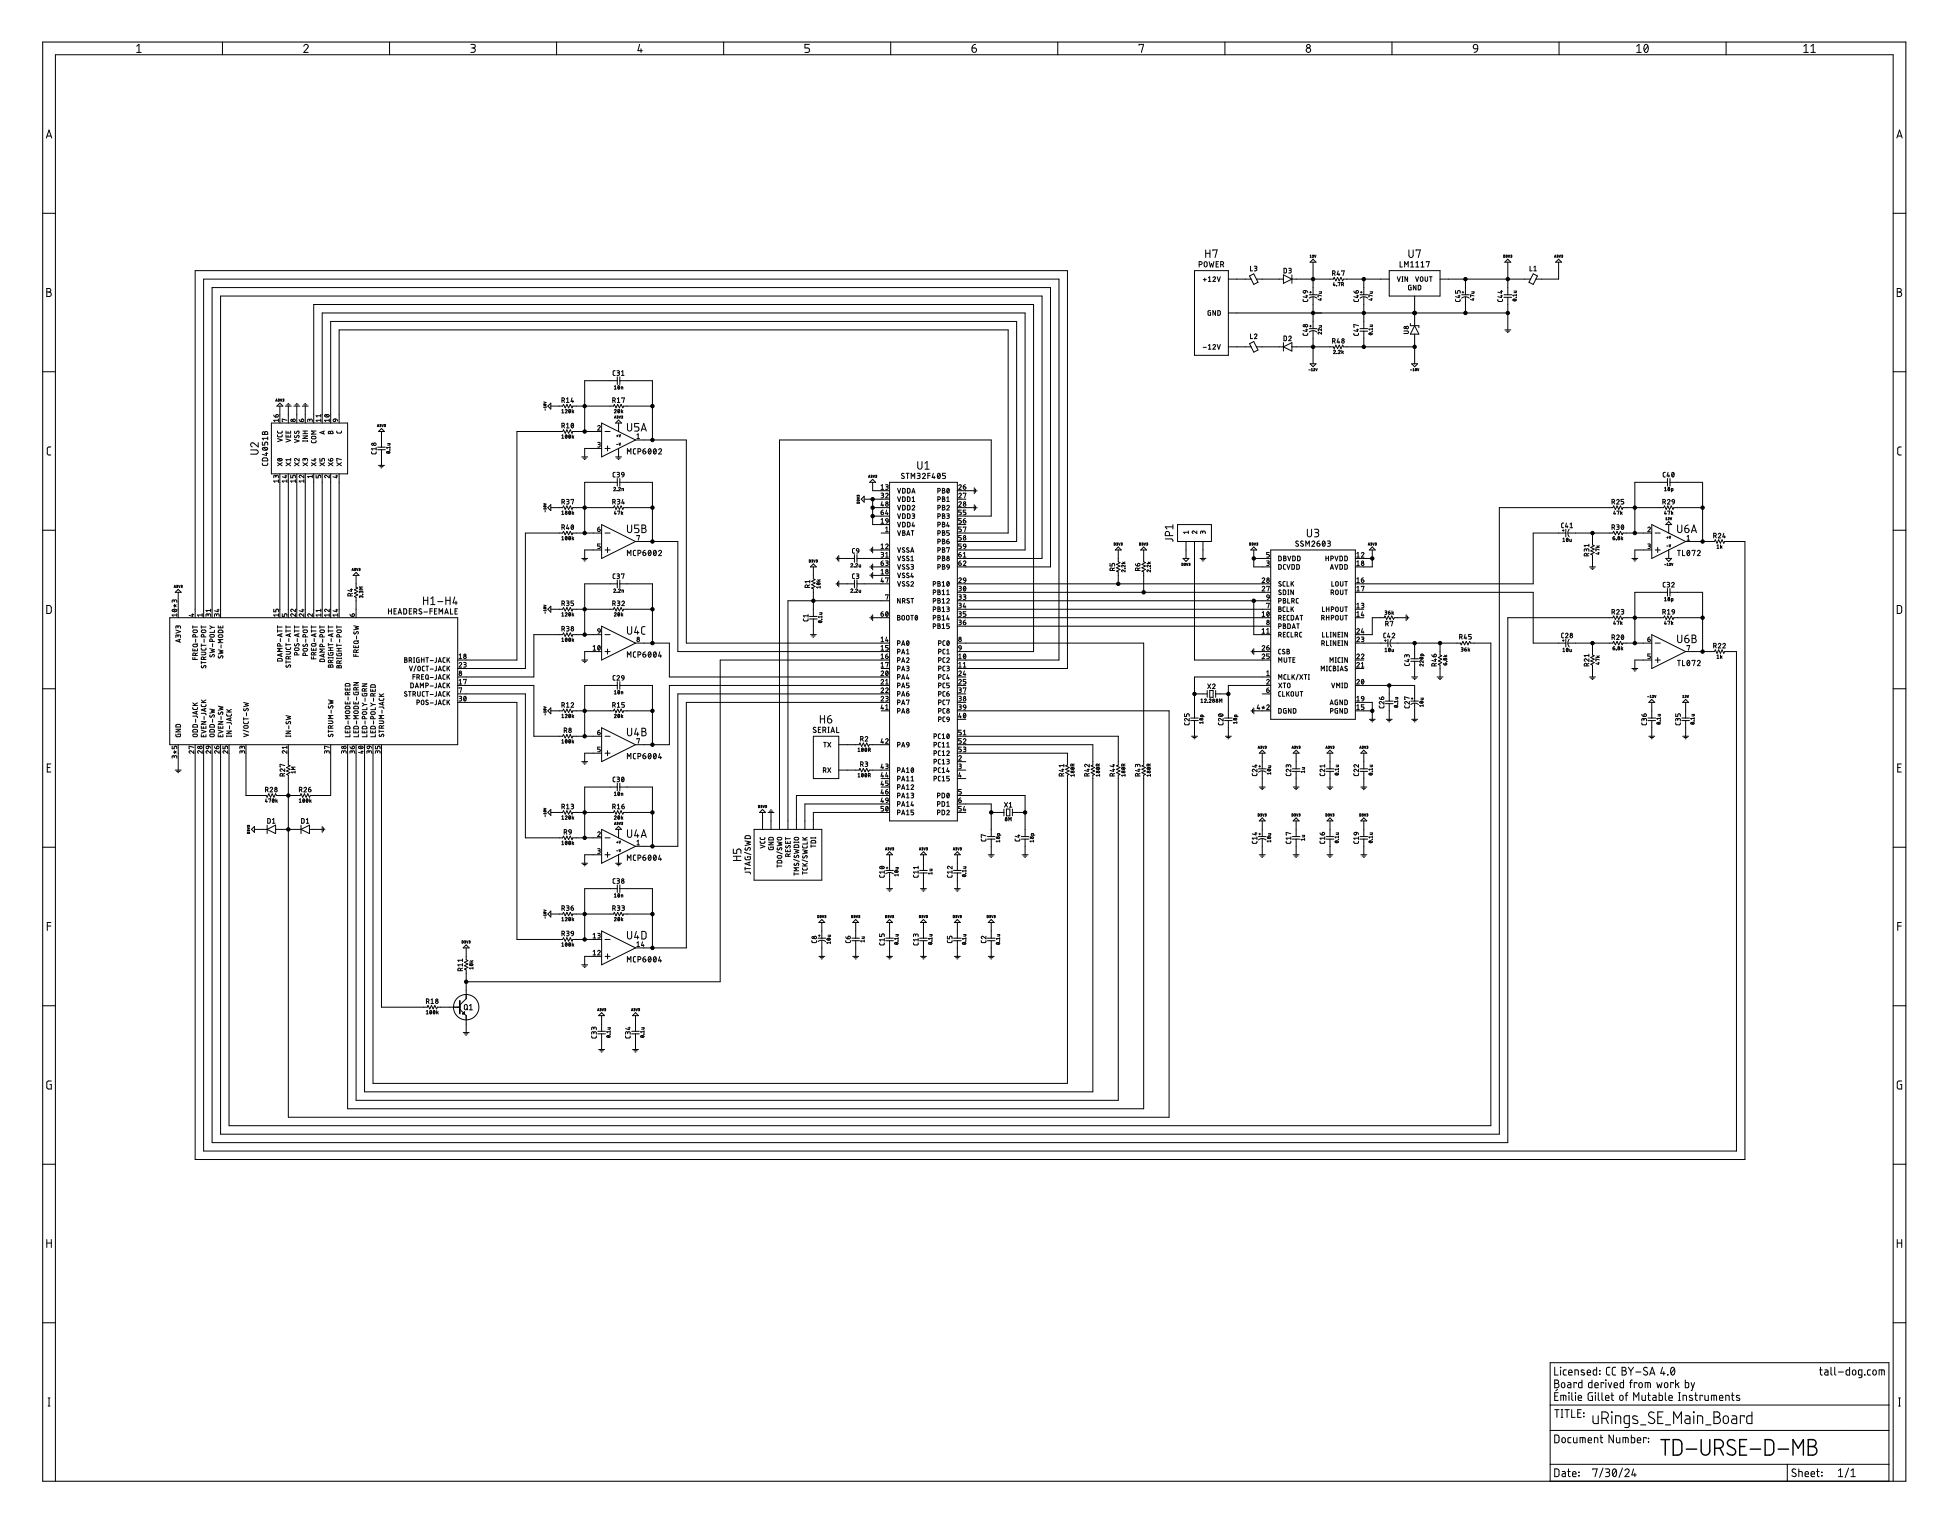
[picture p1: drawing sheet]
<svg xmlns="http://www.w3.org/2000/svg" width="584mm" height="457mm" viewBox="0 0 584 457" stroke-linecap="round" stroke-linejoin="round" font-family="sans-serif">
<!-- layer: Layer 1 -->
<g fill="none" stroke="#000" stroke-width=".3">
<path d="M41 13.9l.7-.6v2.4M41 15.7h1.3M66.7 12.6v3.8M91.1 13.9a.66 .66 0 0 1 .9-.5 .66 .66 0 0 1 .2 1l-1.1 1.3h1.3M116.8 12.6v3.8M141.2 13.3h.8a.54 .54 0 0 1 .5 .6 .54 .54 0 0 1-.5 .5h-.5M141.9 14.4a.67 .67 0 0 1 .6 .7 .67 .67 0 0 1-.6 .6h-.7M166.9 12.6v3.8M191.8 13.3l-.5 1.9h1.3M192.2 14.6v1.1M217 12.6v3.8M242.7 13.3h-1.3v1.1h.8a.68 .68 0 0 1 .6 .7 .68 .68 0 0 1-.6 .6h-.8"/>
<path d="M267.1 12.6v3.8M291.5 14.4h.8a.67 .67 0 0 1 .5 .7 .67 .67 0 0 1-.7 .6 .67 .67 0 0 1-.6-.7zM292.6 13.3l-.8 .3-.3 .8M317.2 12.6v3.8M341.6 13.6v-.3h1.4l-.7 2.4M367.3 12.6v3.8M417.4 12.6v3.8M442 13.6a.67 .67 0 0 1 .7-.2 .67 .67 0 0 1 .5 .6v.6h-.8a.63 .63 0 0 1-.6-.4 .63 .63 0 0 1 .2-.6zM443.2 14.6l-.4 .8-.7 .3M467.6 12.6v3.8M490.9 15.7h1.3M490.9 13.9l.6-.6v2.4"/>
<path d="M493.3 13.5a.63 .63 0 0 1 .8-.1 .63 .63 0 0 1 .2 .8 1.03 1.03 0 0 1-.8 1.5 1.71 1.71 0 0 1-.2-2.2zM494.2 13.9l-1.1 1.3M517.7 12.6v3.8M541 15.7h1.3M541 13.9l.6-.6v2.4M543.1 15.7h1.3M543.1 13.9l.7-.6v2.4M14.1 40.8h1.2M15.5 41.4l-.8-2.4-.8 2.4M569 40.8h1.3M570.5 41.4l-.8-2.4-.8 2.4M12.8 64h3.8"/>
<path d="M359.6 79.4h.5a.44 .44 0 0 0 .4-.5 .44 .44 0 0 0-.4-.4h-.5v1.6M361.3 78.6h.6l.1 1.1a.44 .44 0 0 1-.4 .4 .44 .44 0 0 1-.5-.4zM361.6 75v2.3M361.6 76h1.3M362.6 78.5l.4 1.6 .3-1.1 .4 1.1 .3-1.6M362.9 75v2.3M363.7 75.2v-.2h1.3l-.6 2.3M364.7 79.2h.6M365.4 78.5h-.7v1.6h.7M366.1 79.4h.4a.44 .44 0 0 0 .5-.5 .44 .44 0 0 0-.5-.4h-.4v1.6M366.6 79.4l.4 .7M375 79.9v1.4h.7"/>
<path d="M376.2 79.9h.6l.1 .2-.1 .4h-.5M392.9 77.2h.4M392.9 76.7l.2-.2v.7M393.6 76.7l.3-.1-.3 .6h.3M393.8 78.7v9.7M393.8 77.8l.9 .9h-1.8zM394.7 76.5l-.3 .7-.2-.7M419.9 78.5v1.6h.7M423.1 78.8l.4-.3v1.6M423.8 75v1.6a.63 .63 0 0 1-.6 .7 .63 .63 0 0 1-.7-.7v-1.6M424.6 78.8l.4-.3v1.6M424.7 75.2v-.2h1.3l-.7 2.3"/>
<path d="M426.2 78.8l.4-.3v1.6M427.7 78.7v-.2h.9l-.4 1.6M451 76.5l.3 .1-.1 .6h-.2zM451.3 78.7l.9-.9 .9 .9zM451.7 76.5l.3 .1-.1 .2M451.7 76.8h.2M451.9 76.8l.1 .3-.3 .1M452.2 78.7v9.7M452.8 76.5l-.3 .7-.2-.7M453.1 76.5l.3 .1-.3 .2M453.2 76.8l.2 .3-.3 .1M458.9 79.9v1.4h.6"/>
<path d="M466.2 77.2l.2-.7 .2 .7M466.3 77h.3M466.9 76.5l.4 .1-.3 .2M467.1 76.8l.2 .3-.4 .1M467.4 78.7v5h-6.8M467.4 77.8l.9 .9h-1.8zM468 76.5l-.2 .7-.2-.7M468.3 76.5l.3 .1-.1 .2M468.4 76.8h.1M468.5 76.8l.1 .3-.3 .1M567.8 64h3.8M14 86.6h.7a.53 .53 0 0 1 .5 .5 .53 .53 0 0 1-.5 .5 .68 .68 0 0 1 .7 .7 .68 .68 0 0 1-.7 .7h-.7z"/>
<path d="M14 87.6h.7M358.2 81.2h10.2v25.4h-10.2zM360.8 83.9h1M361.3 83.4v.9M362.4 83.3l.4-.3v1.4M362.4 84.4h.8M363.1 93.2l-.8 .2 .2 1.2h.6v-.8h-.3M363.7 83.3a.38 .38 0 0 1 .6-.3 .38 .38 0 0 1 .1 .7l-.7 .7h.8M364.5 93.2v1.4l-.8-1.4v1.4M365.2 93.2l.8 .2v.9l-.3 .3h-.5zM366 83l-.5 1.4-.5-1.4M368.4 93.9h83.8"/>
<path d="M368.4 83.7h6.8M375.2 83.7l.8 1.6 1.3-.6-.5-1M376.6 80.5a.39 .39 0 0 1 .4 .4 .39 .39 0 0 1-.4 .4h-.4M376.8 83.7h8.1M376.8 83.7l-.8-1.6-1.3 .7 .5 .9M384.9 82.5l2.5 1.2-2.5 1.3zM385.1 80.5l.7 .2v1l-.2 .2h-.5zM386.5 80.5h.6l.1 .2-.1 .4h-.5M386.9 81.1a.39 .39 0 0 1 .3 .4 .39 .39 0 0 1-.3 .4h-.4M387.4 82.5v2.5M387.4 83.7h12.5l.2-.5 .5 1 .5-1 .5 1 .5-1 .6 1 .2-.5h13.7M390.9 87.3l.7-.1v.4a.39 .39 0 0 1-.6 .3 .39 .39 0 0 1-.1-.6z"/>
<path d="M391.6 88.8h.6M391.6 98.9h.6M391.6 87.2l.5 .2 .1 .4M391.9 88.5v.8l-1.1-.3M391.9 98.7v.8l-1.1-.3M392.2 89.8v.5l-.3 .1h-.9l-.2-.6M392.2 100v.4l-.3 .2h-.9l-.2-.6M392.6 89.5l1-.5 1.3 .5M392.6 99.6l1-.4 1.3 .4M392.6 88.4h2.3M392.6 98.6h2.3M392.8 87.7h.5"/>
<path d="M392.8 97.8h.5M393 87.4v.5M393 97.6v.5M393.8 89.1v9.5M393.8 99.2v9.9M395.6 87.5h.7v.3l-.7 .2M395.6 97.7h.7v.3l-.7 .2M395.9 89.7h.4M396.1 89.5v.6l-.8-.2M396.3 99.7v.5l-.5-.4a.29 .29 0 0 0-.5 0 .29 .29 0 0 0 .2 .4M396.3 98.6v.6l-.5-.5a.29 .29 0 0 0-.5 .1 .29 .29 0 0 0 .2 .4M396.3 88.8l-1-.3 .1 .5"/>
<path d="M399.6 82h.4a.38 .38 0 0 0 .4-.4 .38 .38 0 0 0-.4-.3h-.4v1.4M400.1 84.7l-.2 .8h.5M400.1 82l.3 .7M400.3 85.3v.5M400.9 85.7h.1M401.3 84.9l.6-.2-.3 1.1M401.3 81.3l-.3 1h.8M401.6 82v.7M402.4 85.3h.3M402.4 81.4l.7-.1-.3 1.4M402.7 85.3l.2-.2v-.3l-.5-.1v1.1M402.7 85.3l.2 .5"/>
<path d="M406 87.3l.1 .4 .6 .2M406.7 87.2a.4 .4 0 0 1 .7 .2 .4 .4 0 0 1-.4 .5h-.3zM406.8 88.8h.6M406.8 98.9h.6M407.1 98.7v.8l-1.1-.3M407.1 88.5v.8l-1.1-.3M407.4 97.7l-1.4-.4v.8h.2M407.4 100v.4l-.3 .2h-.9l-.2-.6M407.4 89.8v.5l-.3 .1h-.9l-.2-.6M407.9 89.5l.9-.5 1.3 .5M407.9 88.4h2.2M407.9 98.6h2.2"/>
<path d="M407.9 99.4h2.2M408 87.7h.5M408.2 87.4v.5M409 83.7v4.7M409 89.1v9.5M409 99.4v4.7M410.6 100a.49 .49 0 0 1 .6-.2 .49 .49 0 0 1 .3 .5l-.1 .1a.46 .46 0 0 1-.5 .1 .46 .46 0 0 1-.3-.5zM410.8 99.9l.5 .5M410.9 97.5h.7v.3l-.7 .2M410.9 87.5h.7v.3l-.7 .2M411.1 89.7h.5M411.3 89.5v.6l-.8-.2"/>
<path d="M411.5 99.4l.1 .1M411.5 99.4h.1M411.5 99.5h.1M411.6 88.8l-1.1-.3 .1 .5M411.6 98.7h-1.1l.3 .3M411.6 98.4v.6M416.6 81.2h15.3v7.6h-15.3zM420 83l-.5 1.4-.5-1.4M420.4 84.4h.4M420.4 83h.4M420.6 83v1.4M421 99.3h1a.38 .38 0 0 1 .4 .4 .38 .38 0 0 1-.4 .4h-1"/>
<path d="M422.1 83v1.4l-.8-1.4v1.4M422.3 80.1v-1.6l-.5 .9-.6-.9v1.6M423 97.1v.6h2.5v.6M423.1 80.1h.8M423.2 85.6l-.8 .2 .2 1.2h.6v-.8h-.2M424.2 97.7l1.3 2.5h-2.5zM424.2 88.8v8.9M424.6 80.1h.9M424.6 85.6v1.4l-.7-1.4v1.4M425.3 85.6l.8 .2v.8l-.2 .3-.6 .1zM425.4 83l-.4 1.4-.5-1.4M426.1 83.1h.5l.1 .9a.39 .39 0 0 1-.4 .4 .39 .39 0 0 1-.3-.4z"/>
<path d="M426.2 80.1h.9M428.1 83v1a.38 .38 0 0 1-.3 .4 .38 .38 0 0 1-.4-.4v-1M428.7 83h.8M429.1 83v1.4M431.9 83.7h27.1M436.5 87.2v.7h.6v-.4a.39 .39 0 0 1 .4-.3 .39 .39 0 0 1 .4 .3v.4M437.3 88.8h.6M437.6 88.5v.8l-1.1-.3M437.9 89.8v.5l-.3 .1h-.9l-.2-.6M438.3 89.5l1-.5 1.3 .5M438.3 88.4h2.3M438.5 87.7h.5"/>
<path d="M438.7 87.4v.5M439.5 83.7v4.7M439.5 89.1v4.8M441.3 87.5h.7v.3l-.7 .2M441.6 89.7h.4M441.8 89.5v.6l-.8-.2M442 88.8l-1-.3 .1 .5M450 88.8h.6M450 87.4h.6M450.3 88.5v.8l-1.1-.3M450.3 87.2v.7l-1.1-.3M450.6 89.8v.5l-.3 .1h-.9l-.2-.6"/>
<path d="M451 88.4h2.3M451 89.2h2.3M451.3 99h1.8M451.7 99.4h1M452.1 99.7h.2M452.2 89.2v9.8M453.8 89.8h.1a.46 .46 0 0 1 .5-.2 .46 .46 0 0 1 .3 .5 .49 .49 0 0 1-.6 .3 .49 .49 0 0 1-.3-.6zM453.9 89.8l.6 .4M454 87.3h.7v.3l-.7 .2M454.7 89.3h.1M454.7 88.3v.6M454.7 88.6h-1l.2 .3"/>
<path d="M459 83.7l.8-1.6 1.3 .7-.5 .9M460 81.3h.8M460 80.2l.4-.3v1.4M460.6 83.7l-.8 1.6-1.3-.6 .5-1M569 86.6h.7a.53 .53 0 0 1 .5 .5 .53 .53 0 0 1-.5 .5 .68 .68 0 0 1 .6 .7 .68 .68 0 0 1-.6 .7h-.7zM569 87.6h.7M12.8 111.5h3.8M83.4 119.7l.4 .1-.2 .2M84.5 119.7l-.2 .7-.2-.7M84.8 119.7l.4 .1-.3 .2M169.9 119.7l.4-.3v1.4M171.6 119.4l-.3 1h.7"/>
<path d="M184.2 116l.3-.3v1.1M184.2 116.8h.6M184.5 111.2l-.6 .2v.9l.2 .3h.4M185 111.2l.6 .1 .2 .2-.2 .3h-.4M185.1 113.1v2.3M185.1 119.7l.4-.3v1.4M185.1 114.2h-9.8v15.3M185.4 111.8a.39 .39 0 0 1 .4 .4 .39 .39 0 0 1-.4 .4h-.4M185.4 115.8l.1-.1a.44 .44 0 0 1 .4 .5 .44 .44 0 0 1-.5 .4zM185.8 116l-.5 .5M185.9 114.2h9.8v17.8M185.9 113.1v2.3"/>
<path d="M186.4 111.5l.4-.3v1.4M186.4 112.6h.8M186.5 119.5l.8-.1-.4 1.4M186.8 116.8v-.6l-.5-.1v.7M360.8 104.2h1M362.4 103.7l.4-.3v1.4M362.4 104.8h.8M363.7 103.7a.38 .38 0 0 1 .6-.3 .38 .38 0 0 1 .1 .6l-.7 .8h.8M365 103.4l.5 1.4 .5-1.4M368.4 104.1h6.8M375 100.2v1.4h.7M375.2 104.1l-.5-1 1.3-.6 .8 1.6"/>
<path d="M376.2 100.5a.38 .38 0 0 1 .5-.3 .38 .38 0 0 1 .1 .6l-.6 .8h.8M376.8 104.1h8.1M376.8 104.1l.5 .9-1.3 .6-.8-1.5M384.9 102.8v2.5M384.9 104.1l2.5-1.3v2.5zM385.1 100.8l.7 .2v1l-.2 .2h-.5zM386.5 101.1a.38 .38 0 0 1 .5-.3 .38 .38 0 0 1 .1 .6l-.6 .8h.7M387.4 104.1h12.5l.2 .5 .5-1.1 .5 1.1 .5-1.1 .5 1.1 .6-1.1 .2 .6h21.3M392.5 111h.4M392.9 109.1h1.8l-.9 .9zM393.3 111.2h.3M393.3 110.7l.1-.1v.6"/>
<path d="M394 110.7l.3-.1-.3 .6h.3M395.1 110.6l-.3 .6-.2-.6M399.6 102.3h.4a.38 .38 0 0 0 .4-.3 .38 .38 0 0 0-.4-.4h-.4v1.4M399.9 105.3a.29 .29 0 0 1 .4-.2 .29 .29 0 0 1 .1 .4l-.5 .6h.6M400.1 102.3l.3 .7M400.9 106.1h.1M401.3 101.6l-.3 1.1h.8M401.3 105.3a.29 .29 0 0 1 .4-.2 .29 .29 0 0 1 .1 .4l-.5 .6h.6M401.6 102.3v.7M402.4 105.1v1M402.6 105.6l.3 .5M402.9 105.4l-.5 .3"/>
<path d="M423 111h.4M423.4 109.1h1.7l-.9 .9zM423.8 111.2h.3M423.8 110.7l.1-.1v.6M424.2 100.2v8.9M424.5 110.6l.3 .2-.2 .4zM424.8 110.7l-.3 .4M425.5 110.6l-.2 .6-.2-.6M567.8 111.5h3.8M15.2 134.1h-.7l-.3 .5v1.5l.3 .4h.7M75.2 135h1.6a.63 .63 0 0 1 .6 .6 .63 .63 0 0 1-.6 .6h-1.6M77.4 132.8v1.3l-1.2-1.1a.63 .63 0 0 0-1 .2 .63 .63 0 0 0 .5 .9"/>
<path d="M78.7 138.9v.5l.3 .2h1.1l.2-.7M78.7 132.6v.9h.7v-.5a.45 .45 0 0 1 .4-.4 .45 .45 0 0 1 .5 .4v.5M78.8 134.4a.9 .9 0 0 1 1.4 .4 .89 .89 0 0 1-1.5-.3zM78.8 129.6l.4-.1 .2 .4a.44 .44 0 0 1 .4-.5 .44 .44 0 0 1 .5 .5v.4h-1.6zM78.8 137.5l1.2-.1 .3 .9h-1.6zM79 134.3l.9 .7M79.4 129.9v.4M79.6 136h.7M79.9 135.8v.9l-1.2-.4M80.3 131.1v.9M80.3 131.5h-1.6l.3 .5M81.4 126.9h22.8v15.3h-22.8z"/>
<path d="M82.1 124.5l.3 .5 .3 .1M82.7 120.4l.2-.7 .2 .7M82.7 120.2h.4M82.8 124.4a.39 .39 0 0 1 .7 .2 .39 .39 0 0 1-.4 .5h-.4zM83 121.8l.9-.9 .9 .9zM83.2 130.5v.4l.3 .2 .9-.1 .2-.5M83.2 131.6l1.4 .4-1.4 .5M83.2 138.8l1.4 .9M83.3 137.7a.8 .8 0 0 1 1.3 .3 .7 .7 0 0 1-.8 .3 .7 .7 0 0 1-.5-.6zM83.5 120h.1M83.5 125.7v.8M83.5 126.1h-1.4l.3 .4"/>
<path d="M83.5 137.6l.8 .6M83.6 120l.2 .3-.4 .1M83.9 121.8v5.1M84.6 138.8l-1.4 .9M84.6 129.3v.4l-.3 .2h-.9l-.2-.6M85 120l.1 .3-.3 .1M85.6 121.8h1.8M85.8 130.5v.6h1.4v-.6M85.8 131.7l1.4 .4-1.4 .5M85.8 138.8l1.4 .9M86 121.5h1M86 126.1l-1.4-.4 .2 .8"/>
<path d="M86.3 121.1h.3M86.4 129.5v.4M86.4 130.6v.5M86.5 121.8v5.1M87.2 138.8l-1.4 .9M87.2 137.9h-1.4l.3 .4M87.2 129.3v.6h-1.4v-.6M87.2 137.5v.8M88.1 121.8h1.8M88.3 131.8l1.4 .5-1.4 .5M88.3 138.8l1.4 .9M88.4 130.7a.35 .35 0 0 0-.1 .5 .35 .35 0 0 0 .6 0l.2-.5a.38 .38 0 0 1 .6 .1 .38 .38 0 0 1-.2 .6"/>
<path d="M88.4 129.4l-.1 .5 .3 .1 .5-.5a.39 .39 0 0 1 .6 0 .39 .39 0 0 1-.2 .6M88.5 121.5h1M88.9 121.1h.2M89 121.8v5.1M89.7 137.5v.8l-.8-.7a.38 .38 0 0 0-.6 .2 .38 .38 0 0 0 .3 .5M89.7 138.8l-1.4 .9M89.7 125.9l.2 .3 .4 .3M90.4 125.8a.4 .4 0 0 1 .7 .1 .4 .4 0 0 1-.4 .6h-.4zM90.7 121.8h1.7M90.8 132.3h1.4M90.8 132.1v.4M90.8 129.3h1.4"/>
<path d="M90.8 130.8h1.4l-1.4 .8h1.4M90.8 130.1h1.4M90.8 138.8l1.4 .9M91 121.5h1.1M91.4 121.1h.3M91.5 138.1l-.1-.4-.3-.2-.2 .2-.1 .6M91.5 129.3v.8M91.5 137.9a.39 .39 0 0 1 .4-.4 .39 .39 0 0 1 .3 .4v.4M91.5 121.8v5.1M92.2 138.8l-1.4 .9M92.2 132.1v.4M92.9 126.3v-.4l-.4-.2-.2 .2v.6"/>
<path d="M92.9 126.1a.39 .39 0 0 1 .4-.4 .39 .39 0 0 1 .4 .4v.4M93.4 138.8l1.4 .9M93.4 132.2v.4l.3 .2h.9l.2-.6M93.5 131l.9-.1a.38 .38 0 0 1 .4 .4 .38 .38 0 0 1-.4 .4l-.9-.1zM94.1 126.9v-35.5h215.9v104.1h-22.9M94.1 137.8h.7M94.5 137.5v.8l-1.1-.3M94.8 129.3h-1.4l.7 .5-.7 .4h1.4M94.8 138.8l-1.4 .9M95.9 138.8l1.4 .9M95.9 137.5v.8h.6v-.5a.4 .4 0 0 1 .4-.3 .4 .4 0 0 1 .4 .3v.5M96.2 126.1h-1.4l.3 .4"/>
<path d="M96.2 124.7h-1.4l.3 .4M96.2 124.3v.8M96.2 125.7v.8M96.6 126.9v-33h210.8v71.1h-20.3M97 129.4v.7M97.3 129.3l-1.4 .5 1.4 .4M97.3 138.8l-1.4 .9M97.4 124.5a.79 .79 0 0 1 1.3 .3 .69 .69 0 0 1-.7 .4 .69 .69 0 0 1-.6-.7zM97.7 124.4l.7 .6M98.5 138.8l1.4 .9M98.5 137.7l.1 .3 .5 .3M98.6 129.5l.2-.1 .3 .3a.39 .39 0 0 1 .4-.4 .39 .39 0 0 1 .4 .4v.4h-1.4z"/>
<path d="M98.7 125.7v.8M98.7 126.1h-1.4l.4 .4M99.1 129.7v.4M99.2 126.9v-30.5h205.7v66.1h-17.8M99.2 137.6a.4 .4 0 0 1 .6 .1 .4 .4 0 0 1-.3 .6h-.4zM99.9 138.8l-1.4 .9M100 125.8l.7-.1v.5a.39 .39 0 0 1-.6 .3 .39 .39 0 0 1-.1-.7zM100.7 125.7l.3 .1 .3 .5M101 138.8l1.4 .9M101.7 126.9v-27.9h200.6v60.9h-15.2M102.4 129.3v.4l-.3 .2h-.9l-.2-.6M102.4 137.9l-1.4-.4 .2 .8"/>
<path d="M102.4 138.8l-1.4 .9M112.8 135.6v.4l-.3 .2-.9-.1-.2-.5M112.8 134.3v.7M112.8 134.6h-1.4l.3 .4M113.2 128l.2-.7 .2 .7M113.2 127.8h.4M113.3 134.9h2.2M113.3 134.2h2.2M113.5 139.6h1.8M113.9 127.3l.4 .1-.3 .2M113.9 140h1M114.1 127.6l.1 .3-.3 .1"/>
<path d="M114.4 129.5v4.7M114.4 134.9v4.7M114.4 128.6l.9 .9h-1.8zM115 127.3l-.2 .7-.3-.7M115.3 127.3l.3 .1-.1 .2M115.3 127.6h.2M115.4 127.6l.2 .3-.3 .1M116 135.6a.49 .49 0 0 1 .6-.3 .49 .49 0 0 1 .3 .6h-.1a.46 .46 0 0 1-.6 .2 .46 .46 0 0 1-.2-.5zM116.1 135.5l.6 .5M116.2 133.1h.7v.4h-.7M116.9 135h.1M116.9 134.3h-1l.2 .3"/>
<path d="M116.9 134v.6M163.1 120.6l.6 .2-.6 .2M163.1 121.4l.6 .1-.3 .1zM163.2 121.3l.4 .3M163.5 122.7v.4M163.7 122.2h-.6l.1 .1M163.7 122v.3M164.3 121.8l.9-.9v1.8zM165.2 121.8h3.5l.3-.5 .5 1 .5-1 .5 1 .5-1 .5 1 .3-.5h12.2l.2-.5 .5 1 .6-1 .5 1 .5-1 .5 1 .2-.5h8.7M168.5 131.5h.6M168.5 130.7l.3-.2v1M168.5 123.1l.3-.3v1.1"/>
<path d="M168.5 123.9h.6M168.5 127.7h.4a.38 .38 0 0 0 .4-.3 .38 .38 0 0 0-.4-.4h-.4v1.4M168.5 120.1h.4a.38 .38 0 0 0 .4-.4 .38 .38 0 0 0-.4-.3h-.4v1.4M169 127.7l.3 .7M169 120.1l.3 .7M169.5 123.1a.29 .29 0 0 1 .4-.3 .29 .29 0 0 1 .1 .5l-.5 .6h.6M169.7 130.5a.44 .44 0 0 1 .5 .5 .44 .44 0 0 1-.6 .3zM169.9 127.3l.4-.3v1.4M169.9 128.4h.8M169.9 120.8h.8M170 130.7l-.4 .6M170.7 130.5a.44 .44 0 0 1 .5 .5 .44 .44 0 0 1-.6 .3z"/>
<path d="M170.7 122.9a.44 .44 0 0 1 .5 .4 .44 .44 0 0 1-.6 .4zM171 130.7l-.4 .6M171 123.1l-.4 .5M171.4 127.1l.1-.1a.69 .69 0 0 1 .5 .7 .69 .69 0 0 1-.5 .6l-.2-.6zM171.6 122.8v1.1M171.6 130.5v1M171.8 120.1v.7M171.8 131l.3 .5M171.8 123.4l.3 .5M172 127.3l-.7 .8M172.1 130.8l-.5 .3M172.1 123.2l-.5 .3"/>
<path d="M174.5 137.1h1.7M174.8 137.5h1.1M175.2 137.8h.3M179.2 132.7h.6l.2 .2-.2 .4h-.4M179.2 127.9a.38 .38 0 0 1 .6-.2 .38 .38 0 0 1 .1 .5l-.7 .8h.8M179.6 133.3a.39 .39 0 0 1 .4 .4 .39 .39 0 0 1-.4 .4h-.4M180.4 129.5h-8.6l-.3 .5-.5-1.1-.5 1.1-.5-1.1-.5 1.1-.5-1.1-.3 .6h-13.7v68.5h-17.7M180.4 134.5h-5.1v2.6M180.4 126.9l10.2 5.1-10.2 5.1zM181.4 129.5h1.6M181.4 134.5h1.6M182.2 133.8v1.5"/>
<path d="M183.8 120.1h.3a.38 .38 0 0 0 .4-.4 .38 .38 0 0 0-.4-.3h-.3v1.4M184.2 123.1a.28 .28 0 0 1 .4-.3 .28 .28 0 0 1 .1 .5l-.5 .6h.6M184.2 120.1l.3 .7M184.3 125.5l.2-.7 .2 .7M184.3 125.3h.4M184.6 126.9l.9-.9 .9 .9zM184.6 137.1h1.8M184.9 130.8h.5M184.9 133.3h.5M185 124.8l.4 .1-.3 .2M185 137.5h1M185.1 120.8h.8"/>
<path d="M185.1 130.6v.4M185.2 125.1l.2 .3-.4 .1M185.4 137.8h.2M185.4 122.9h.1a.44 .44 0 0 1 .4 .4 .44 .44 0 0 1-.5 .4zM185.5 126.9v2.6M185.5 134.5v2.6M185.7 130.4l.2 .7 .2-.7M185.8 123.1l-.5 .5M186.1 132.9l-.2 .7-.2-.7M186.1 124.8l-.2 .7-.2-.7M186.3 122.8v1.1M186.4 124.8l.3 .1-.2 .2"/>
<path d="M186.5 123.4l.3 .5M186.6 125.1l.1 .3-.3 .1M186.8 123.2l-.5 .3M189.2 136.2v-1.6l-.5 .9-.5-.9v1.6M189.4 127v1.7a.63 .63 0 0 1-.6 .6 .63 .63 0 0 1-.6-.6v-1.7M190.6 132h15.2v60.9h61M190.6 134.6h-.4l-.3 .4 .1 1 .6 .2M191 131.6h.8M191 130.5l.4-.3v1.4M191.3 135.5h.5a.44 .44 0 0 0 .4-.4 .44 .44 0 0 0-.4-.5h-.5v1.6M191.6 127h-1.3v1.1h.8a.65 .65 0 0 1 .5 .6 .65 .65 0 0 1-.5 .6h-.8M192.3 129.3l.8-2.3 .7 2.3"/>
<path d="M192.5 128.8h1.1M192.8 135.3h.6a.45 .45 0 0 1 .3 .5 .45 .45 0 0 1-.5 .4 .45 .45 0 0 1-.4-.4zM193.5 134.6l-.4 .1-.3 .6M194.6 134.7l.1-.1a.81 .81 0 0 1 .6 .8 .81 .81 0 0 1-.6 .8l-.3-.8zM195.2 135l-.7 .9M196.2 134.7l.1-.1a.81 .81 0 0 1 .5 .8 .81 .81 0 0 1-.5 .8l-.4-.8zM196.7 135l-.7 .9M197.5 135a.44 .44 0 0 1 .6-.4 .44 .44 0 0 1 .2 .7l-.8 .9h.9M276.5 138.5v1.6a.63 .63 0 0 1-.6 .7 .63 .63 0 0 1-.7-.7v-1.6M277.4 139l.6-.5v2.3M570.2 134.1h-.8l-.3 .5 .1 1.7 1 .2M12.8 159.1h3.8"/>
<path d="M82.7 143.2v-.5l-.4-.1-.2 .1v.6M82.7 143a.39 .39 0 0 1 .4-.4 .39 .39 0 0 1 .4 .4v.3M83.5 143.9v.8M83.5 144.3h-1.4l.3 .4M83.9 142.2v43.1M85.4 142.8h.6M85.7 142.6v.7l-1.1-.3M86 143.9v.8M86 144.3h-1.4l.4 .4M86.5 142.2v43.1M87.2 142.6v.7h.6v-.4a.4 .4 0 0 1 .4-.3 .4 .4 0 0 1 .4 .3v.4M88.6 144.3h-1.4l.3 .4"/>
<path d="M88.6 143.9v.8M89 142.2v43.1M91.1 142.6v.7l-.8-.6a.38 .38 0 0 0-.6 .1 .38 .38 0 0 0 .3 .5M91.1 143.9v.8M91.1 144.3h-1.4l.3 .4M91.5 142.2v43.1M93.7 142.6v.7M93.7 143h-1.4l.3 .3M94.1 142.2v43.1M94.8 142.6v.7h.6v-.4a.4 .4 0 0 1 .4-.3 .4 .4 0 0 1 .4 .3v.4M96.6 142.2v43.1M98.7 142.6v.7l-.7-.6a.38 .38 0 0 0-.6 .1 .38 .38 0 0 0 .3 .5"/>
<path d="M99.2 142.2v43.1M100.7 142.8h.6M101 142.6v.7l-1.1-.3M101.7 142.2v43.1M114.3 140.4h.2M163.1 151l.6 .3-.6 .2M163.1 151.8l.6 .1-.3 .2zM163.2 151.8l.4 .3M163.5 153.1v.5M163.7 152.6h-.6l.1 .2M163.7 152.4v.4M165.2 151.4v1.8l-.9-.9z"/>
<path d="M165.2 152.3h3.5l.3-.5 .5 1 .5-1 .5 1 .5-1 .5 1 .3-.5h12.2l.2-.5 .5 1 .6-1 .5 1 .5-1 .5 1 .2-.5h8.7M168.5 153.5l.3-.2v1M168.5 154.3h.6M168.5 158.2h.4a.39 .39 0 0 0 .4-.4 .39 .39 0 0 0-.4-.4h-.4v1.4M168.5 150.6h.4a.39 .39 0 0 0 .4-.4 .39 .39 0 0 0-.4-.4h-.4v1.4M169 158.2l.3 .6M169 150.6l.3 .6M169.9 149.8l.7 .3-.1 .3-.5 .1M170.2 157.4l-.3 1.1h.8M170.3 150.5a.38 .38 0 0 1 .4 .3 .38 .38 0 0 1-.4 .4h-.4M170.4 158.2v.6M170.7 153.4v-.1a.44 .44 0 0 1 .5 .5 .44 .44 0 0 1-.6 .4z"/>
<path d="M171 153.5l-.4 .6M171.3 150v-.2h.7l-.4 1.4M171.4 157.5h.1a.69 .69 0 0 1 .5 .6 .69 .69 0 0 1-.5 .7l-.2-.7zM171.6 153.3v1M171.8 153.9l.3 .4M172 157.8l-.7 .7M172.1 153.6l-.5 .4M179.2 158.7h.5a.39 .39 0 0 1 .3 .5 .39 .39 0 0 1-.4 .3 .39 .39 0 0 1-.4-.4zM179.9 158.1l-.6 .3-.1 .3M180.4 159.9h-8.6l-.3 .5-.5-1-.5 1-.5-1-.5 1-.5-1-.3 .5h-11.1v40.7h-20.3M180.4 157.4l10.2 5.1-10.2 5zM181.4 159.9h1.6"/>
<path d="M183.8 150.6h.3a.39 .39 0 0 0 .4-.4 .39 .39 0 0 0-.4-.4h-.3v1.4M184 146.4a.28 .28 0 0 1 .4-.2 .28 .28 0 0 1 .1 .5l-.5 .5h.6M184.2 150.6l.3 .6M184.5 153.3l-.3 .8h.6M184.5 141.7l-.6 .2v.9l.2 .3h.4M184.6 153.9v.4M185 141.7h.6l.2 .2-.2 .4h-.4M185.1 147.2h.1M185.1 149.8l.8 .3-.2 .3-.4 .1M185.1 143.6v2.2M185.1 144.7h-9.8v15.2M185.3 153.4l.5-.1-.3 1"/>
<path d="M185.4 142.3a.39 .39 0 0 1 .4 .4 .39 .39 0 0 1-.4 .4h-.4M185.5 146.4a.28 .28 0 0 1 .4-.2 .28 .28 0 0 1 .1 .5l-.5 .5h.6M185.5 150.5a.38 .38 0 0 1 .4 .3 .38 .38 0 0 1-.4 .4h-.4M185.9 144.7h9.8v17.8M185.9 143.6v2.2M186.3 153.3v1M186.5 141.8h.5l.2 .7-.7-.1zM186.5 153.9l.3 .4M186.8 153.6l-.5 .4M186.8 149.8l-.3 1.1h.8M187 147.2l-.2-.7h-.3v.7M187 150.6v.6"/>
<path d="M187.2 142.5l-.3 .5-.4 .1M189.4 157.5v1.7a.63 .63 0 0 1-.6 .6 .63 .63 0 0 1-.6-.6v-1.7M191.6 157.5h-1.3v1h.8a.65 .65 0 0 1 .5 .7 .65 .65 0 0 1-.5 .6h-.8M192.5 157.5h.6a.51 .51 0 0 1 .6 .5 .51 .51 0 0 1-.6 .5 .63 .63 0 0 1 .7 .7 .63 .63 0 0 1-.7 .6h-.6zM192.5 158.5h.6M257 149.2l.7 .2-.7 .2M257.2 150.6h.4l.1 .4h-.7zM257.3 150.2l-.1-.3-.2 .4M257.3 148.8l-.1-.3-.2 .4M257.3 150.1l.2-.2 .2 .4M257.3 148.7l.3-.1 .1 .3M258.3 149.8l.9-.9v1.7z"/>
<path d="M259.2 149.8h7.6M260.5 143.1h.4M260.8 144.7l.9-.9 .9 .9zM260.9 143.2l-.2-.6-.2 .6M261.2 142.6l.4 .1-.3 .2M261.4 142.9l.1 .3h-.3M261.7 152.3h5.1M261.7 154.8h5.1M261.7 144.7v2.5h5.1M261.7 149.8v7.6h5.1M261.9 142.6l.2 .6 .2-.6M262.6 142.6l.3 .1-.3 .2"/>
<path d="M262.7 142.9l.2 .3h-.3M264.2 148h.6l.2 .2-.2 .3-.4 .1M264.2 153.6l.6 .1 .2 .3M264.2 153.6v.4a.39 .39 0 0 0 .4 .4 .39 .39 0 0 0 .4-.4M264.2 145.7l.4-.3v1.4M264.2 155.9l.4-.3v1.4M264.2 146.8h.8M264.2 157h.8M264.2 159.9h2.6M264.5 150.5l-.3 1.1h.8M264.6 148.6a.39 .39 0 0 1 .4 .4 .39 .39 0 0 1-.4 .4h-.4M264.8 151.3v.6"/>
<path d="M264.8 153l-.5 .3-.1 .3M265 154h.1M265.6 145.4h.6l.2 .2-.2 .4h-.5M265.6 158.4l.4-.3v1.4M265.6 159.5h.8M265.6 148.3a.38 .38 0 0 1 .5-.3 .38 .38 0 0 1 .2 .6l-.7 .8h.8M265.7 155.7h.6l.1 .6h-.7zM265.9 153l-.3 1.1h.8M266 146a.39 .39 0 0 1 .4 .4 .39 .39 0 0 1-.4 .4h-.4M266.1 153.8v.6M266.4 156.3l-.1 .4-.6 .3M266.8 144.7h20.3v101.6h-20.3z"/>
<path d="M269.2 159.2l.4 1.4 .5-1.4M269.2 151.6l.4 1.4 .5-1.4M269.2 154.1l.4 1.4 .5-1.4M269.2 156.7l.4 1.4 .5-1.4M269.2 146.5l.4 1.4 .5-1.4M270.1 149.1l-.5 1.4-.4-1.4M270.7 149.1l.7 .2 .1 .8-.3 .3-.5 .1zM270.7 151.6l.7 .2 .1 .8-.3 .4h-.5zM270.7 154.1l.7 .3 .1 .8-.3 .3h-.5zM270.7 156.7l.7 .2 .1 .8-.3 .4h-.5zM270.7 146.5l.7 .3 .1 .7-.3 .4h-.5zM270.7 159.2l.6 .1v.4l-.2 .2a.38 .38 0 0 1 .4 .3 .38 .38 0 0 1-.4 .4h-.4z"/>
<path d="M270.7 159.9h.4M271.1 142.1a.41 .41 0 0 0-.5-.1 .41 .41 0 0 0-.2 .6l.6 .3a.44 .44 0 0 1 0 .7 .44 .44 0 0 1-.7-.2M271.7 142h.9M272.1 149.1l.8 .2v.8l-.2 .3-.6 .1zM272.1 151.6l.8 .2v.8l-.2 .4h-.6zM272.1 154.1l.8 .3v.8l-.2 .3h-.6zM272.1 156.7l.8 .2v.8l-.2 .4h-.6zM272.1 146.5l.8 .3v.7l-.2 .4h-.6zM272.2 142v1.6M273.3 143.6v-1.6l.5 .9 .5-.9v1.6M273.3 159.2h.7M273.6 154.1l.7 .3-.1 .3-.5 .1"/>
<path d="M273.6 150.5h.7M273.6 149.4l.3-.3v1.4M273.6 151.9a.38 .38 0 0 1 .5-.3 .38 .38 0 0 1 .1 .6l-.6 .8h.7M273.6 147.6h.7M273.7 159.2v1.4M273.9 156.7l-.3 1.1h.7M273.9 154.8a.38 .38 0 0 1 .4 .4 .38 .38 0 0 1-.4 .3h-.3M274.1 157.5v.6M274.4 147.9l-.5-1.4-.4 1.4M275.1 142h.5a.35 .35 0 0 1 .3 .3 .35 .35 0 0 1-.3 .4h-.3M275.5 142.7a.44 .44 0 0 1 .4 .4 .44 .44 0 0 1-.4 .5h-.4M276.6 142.3a.44 .44 0 0 1 .6-.3 .44 .44 0 0 1 .2 .7l-.8 .9h.9"/>
<path d="M277.4 140.8h1.3M278.3 142.7h.7M279 142h-.7v1.6M279.9 142l-.4 1.2h.9M280.2 142.9v.7M281.3 147.3h.3a.39 .39 0 0 0 .4-.4 .39 .39 0 0 0-.4-.4h-.3v1.4M281.3 149.8h.3a.39 .39 0 0 0 .4-.4 .39 .39 0 0 0-.4-.3h-.3v1.4M281.3 152.4h.3a.39 .39 0 0 0 .4-.4 .39 .39 0 0 0-.4-.4h-.3v1.4M281.3 154.9h.3a.39 .39 0 0 0 .4-.4 .39 .39 0 0 0-.4-.4h-.3v1.4M281.3 157.5h.3a.39 .39 0 0 0 .4-.4 .39 .39 0 0 0-.4-.4h-.3v1.4M281.3 160h.3a.39 .39 0 0 0 .4-.4 .39 .39 0 0 0-.4-.4h-.3v1.4M281.3 142.1l.1-.1a.81 .81 0 0 1 .6 .8 .81 .81 0 0 1-.6 .8l-.3-.5z"/>
<path d="M281.9 142.3l-.7 .9M282.6 146.5l.7 .1v.3l-.3 .3a.38 .38 0 0 1 .4 .3 .38 .38 0 0 1-.4 .4h-.4zM282.6 149.1l.7 .1v.2l-.3 .3a.38 .38 0 0 1 .4 .4 .38 .38 0 0 1-.4 .4h-.4zM282.6 151.6l.7 .1v.3l-.3 .2a.38 .38 0 0 1 .4 .4 .38 .38 0 0 1-.4 .4h-.4zM282.6 154.1l.7 .2v.2l-.3 .3a.38 .38 0 0 1 .4 .4 .38 .38 0 0 1-.4 .3h-.4zM282.6 156.7l.7 .1v.3l-.3 .2a.38 .38 0 0 1 .4 .4 .38 .38 0 0 1-.4 .4h-.4zM282.6 159.2l.7 .1v.3l-.3 .3a.38 .38 0 0 1 .4 .3 .38 .38 0 0 1-.4 .4h-.4zM282.6 147.2h.4M282.6 149.7h.4M282.6 152.2h.4M282.6 154.8h.4M282.6 157.3h.4"/>
<path d="M282.6 159.9h.4M283.6 142h-.9v.7h.5a.45 .45 0 0 1 .4 .4 .45 .45 0 0 1-.4 .5h-.5M283.9 151.9a.38 .38 0 0 1 .6-.3 .38 .38 0 0 1 .1 .6l-.7 .8h.8M283.9 154.1l.8 .3-.2 .3-.4 .1M283.9 150.5h.8M283.9 149.4l.4-.3v1.4M284.1 146.6h.1a.69 .69 0 0 1 .5 .6 .69 .69 0 0 1-.5 .7l-.2-.4zM284.2 156.7l-.3 1.1h.8M284.3 154.8a.38 .38 0 0 1 .4 .4 .38 .38 0 0 1-.4 .3h-.4M284.5 157.5v.6M284.6 146.8l-.6 .8M284.7 159.2h-.8v.7h.5a.39 .39 0 0 1 .3 .3 .39 .39 0 0 1-.3 .4h-.5"/>
<path d="M287.1 147.2h5.1M287.1 149.8h2.5M287.1 152.3h5.1M287.1 154.8h10.2v-22.8h-63.5v116.8M287.1 157.4h2.5M287.5 145.7a.38 .38 0 0 1 .6-.3 .38 .38 0 0 1 .1 .6l-.7 .8h.8M287.5 148.3a.38 .38 0 0 1 .6-.3 .38 .38 0 0 1 .1 .6l-.7 .8h.8M287.5 150.8a.38 .38 0 0 1 .6-.3 .38 .38 0 0 1 .1 .6l-.7 .8h.8M288.3 153h-.8v.6h.5a.4 .4 0 0 1 .3 .4 .4 .4 0 0 1-.3 .4h-.5M288.3 155.6h-.8v.6h.5a.4 .4 0 0 1 .3 .4 .4 .4 0 0 1-.3 .4h-.5M288.3 158.1h-.8v.6h.5a.4 .4 0 0 1 .3 .4 .4 .4 0 0 1-.3 .4h-.5M288.9 146h.4a.39 .39 0 0 1 .4 .5 .39 .39 0 0 1-.5 .3 .39 .39 0 0 1-.3-.4z"/>
<path d="M288.9 156.2h.4a.39 .39 0 0 1 .4 .4 .39 .39 0 0 1-.5 .4 .39 .39 0 0 1-.3-.4zM288.9 148.1l.8-.1-.4 1.4M288.9 158.3l.8-.2-.4 1.4M289.5 145.4l-.4 .1-.2 .5M289.5 155.6l-.4 .1-.2 .5M289.7 153h-.8v.6h.4a.4 .4 0 0 1 .4 .4 .4 .4 0 0 1-.4 .4h-.4M292.2 146.3v1.8M292.2 151.4v1.8M292.6 146.7v1M292.6 151.8v1M292.9 147.1v.2M292.9 152.2v.2"/>
<path d="M351.7 158.1h-2.2l.5 .6M351.7 157.4v1.3M353.1 157.4h10.2v5.1h-10.2zM356.4 159.7h-1.4l.3 .4M356.4 159.3v.8M358.9 159.3v.8l-.8-.7a.38 .38 0 0 0-.6 .1 .38 .38 0 0 0 .3 .6M360.7 159.7a.39 .39 0 0 1 .4-.4 .39 .39 0 0 1 .4 .4v.4M360.7 159.9v-.4l-.4-.2-.2 .2v.6M393.3 158.8v1.6a.63 .63 0 0 1-.6 .7 .63 .63 0 0 1-.6-.7v-1.6M394.2 158.8h.8a.51 .51 0 0 1 .5 .5 .51 .51 0 0 1-.5 .5h-.5M394.8 159.8a.63 .63 0 0 1 .7 .6 .63 .63 0 0 1-.7 .7h-.6M468.6 159.2h.5"/>
<path d="M468.8 158.9v.5M468.9 156.9l-.4 .1-.2 .2 .1 .9 .5 .2M469.6 158.8v2.3M469.6 159.9h-9.8v15.3h-53.3M469.8 156.9l-.3 1.1h.7M470 157.7v.6M470.2 159.9h13.5l.2-.5 .5 1 .5-1 .6 1 .5-1 .5 1 .2-.5h8.7M470.6 158.8l-.4 .9 .4 1.4M470.8 157.2l.4-.3v1.4M470.8 158.3h.8M477.6 159.9v3.6l.5 .2-1 .5 1 .5-1 .5 1 .6-1 .5 .5 .2v3.6M483.4 158.2h.4"/>
<path d="M483.4 150.6h.4M483.8 150.6a.39 .39 0 0 0 .4-.4 .39 .39 0 0 0-.4-.4h-.4v1.4M483.8 158.2a.39 .39 0 0 0 .4-.4 .39 .39 0 0 0-.4-.4h-.4v1.4M483.9 150.6l.3 .6M483.9 158.2l.3 .6M484.2 153.3l-.3 .8h.6M484.3 153.9v.4M484.8 157.4l.8 .3-.2 .3-.4 .1M484.8 150.1a.38 .38 0 0 1 .6-.2 .38 .38 0 0 1 .1 .6l-.7 .7h.8M484.9 153.4l.6-.1-.3 1M485.2 158.1a.38 .38 0 0 1 .4 .4 .38 .38 0 0 1-.4 .3h-.4M486 153.3v1"/>
<path d="M486.2 153.9l.3 .4M486.4 157.5h.1a.69 .69 0 0 1 .5 .6 .69 .69 0 0 1-.5 .7l-.3-.7zM486.5 153.6l-.5 .4M486.9 157.8l-.6 .7M487 149.8h-.8v.7h.4a.39 .39 0 0 1 .4 .3 .39 .39 0 0 1-.4 .4h-.4M494.2 158.4a.38 .38 0 0 1 .5-.3 .38 .38 0 0 1 .1 .6l-.6 .8h.7M495.4 157.4l10.1 5.1-10.1 5zM496.4 159.9h1.5M498.7 150.6h.4a.39 .39 0 0 0 .4-.4 .39 .39 0 0 0-.4-.4h-.4v1.4M499.2 150.6l.3 .6M499.2 147.2h.5M499.2 146.4l.3-.2v1"/>
<path d="M499.4 153.3l-.2 .8h.5M499.4 141.7l-.6 .2v.9l.2 .3h.4M499.6 155.4l.1-.1v.6M499.6 155.9h.3M499.6 157.4l.8-.9 .9 .9zM499.6 153.9v.4M500.1 150.1a.38 .38 0 0 1 .5-.2 .38 .38 0 0 1 .1 .6l-.6 .7h.7M500.1 143.6v2.2M500.1 144.7h-9.8v15.2M500.2 153.4l.6-.1-.3 1M500.3 141.7l-.4 1.1h.8M500.3 155.4h.3l-.3 .5h.3"/>
<path d="M500.4 157.4v2.5M500.5 142.5v.6M500.8 144.7h9.8v17.8M500.8 143.6v2.2M500.9 155.3l.2 .6 .2-.6M501.2 147.2h.5l-.1-.6-.4-.1v1.1M501.3 153.3v1M501.4 150.2a.39 .39 0 0 1 .4-.4 .39 .39 0 0 1 .4 .4v.4M501.4 150.3l.2 .3h.6M501.4 150.2v.1M501.5 153.9l.2 .4M501.5 141.8l.1-.1a.69 .69 0 0 1 .5 .7 .69 .69 0 0 1-.5 .7l-.3-.7z"/>
<path d="M501.7 153.6l-.4 .4M502 142l-.6 .8M502.2 150.6l-.3 .5-.3 .1M504.4 157.5v1.7a.63 .63 0 0 1-.7 .6 .63 .63 0 0 1-.6-.6v-1.7M505.3 158.5h.7a.64 .64 0 0 1 .5 .7 .64 .64 0 0 1-.6 .6 .64 .64 0 0 1-.6-.6zM506.3 157.5l-.7 .3-.3 .7M507.2 159.8l.8-2.3 .8 2.3M507.4 159.2h1.2M510.6 152.3h-8.6l-.3 .5-.5-1-.5 1-.5-1-.5 1-.5-1-.3 .5h-12.2l-.2 .5-.5-1-.5 1-.6-1-.5 1-.5-1-.2 .5h-34.1v188h-383.5v-116.9M517 160l-.3 1.1h.7M567.8 159.1h3.8M52.2 176.3l.2-.7 .3 .7"/>
<path d="M52.3 176.1h.3M52.9 175.6l.4 .1-.2 .2M53 175.9h.1M53.1 175.9l.2 .3-.4 .1M53.4 176.8l.9 .9h-1.7zM53.4 177.7v7.6M54 175.6l-.2 .7-.2-.7M54.3 175.6l.4 .1-.2 .2M54.4 175.9h.1M54.5 175.9l.2 .3-.4 .1M105.1 178.8v-.4a.38 .38 0 0 0-.4-.4 .38 .38 0 0 0-.4 .4v.4h1.4M105.1 176.9h.6"/>
<path d="M105.4 176.6v.8l-1.1-.3M105.6 171.2l.2-.7 .2 .7M105.6 171h.3M105.7 178l-.6 .3M105.9 172.6l.9-.9 .9 .9zM106.3 170.5l.3 .1-.1 .2M106.3 170.8h.2M106.4 170.8l.2 .3-.3 .1M106.8 172.6v3.6l.5 .2-1 .5 1 .5-1 .5 1 .6-1 .5 .5 .2v6.1M107.4 170.5l-.3 .7-.2-.7M107.6 170.5l.4 .1-.3 .2M107.8 170.8l.2 .3-.4 .1"/>
<path d="M108.2 179l.4-.3 .2 .6M108.2 177.6l.4-.3 .2 .6M108.2 179.2v-.4h-.3l-.1 .5M108.2 177.5l-.3-.2-.1 .6M108.2 177.5v.3M108.8 178.3h.1M108.8 176.1h-1l.6 .3-.6 .4h1M127 179.1v2.3M128.3 179.1v2.3M129.2 179.6l.6-.5v2.3M133.7 179.1v2.3M135 179.1v2.3"/>
<path d="M136.4 179.1l-.5 1.8h1.2M168.5 161.2l.3-.3v1.1M168.5 162h.6M169.7 161a.44 .44 0 0 1 .5 .5 .44 .44 0 0 1-.6 .3zM170 161.2l-.4 .5M170.7 161a.44 .44 0 0 1 .5 .4 .44 .44 0 0 1-.6 .4zM171 161.2l-.4 .5M171.6 160.9v1.1M171.8 161.5l.3 .5M172.1 161.3l-.5 .3M174.5 167.5h1.7M174.8 167.9h1.1"/>
<path d="M175.2 168.3h.3M180 163.2h-.8v.6h.5a.4 .4 0 0 1 .3 .4 .4 .4 0 0 1-.3 .4h-.5M180.4 165h-5.1v2.5M181.4 165h1.6M182.2 164.2v1.6M184 176.9a.28 .28 0 0 1 .4-.2 .28 .28 0 0 1 .1 .4l-.5 .6h.6M184.5 172.2l-.6 .2v.9l.2 .2 .4 .1M185 172.2l.8 .2-.2 .4h-.4M185 177.7h.1M185.1 177.7h.1M185.1 177.7h-.1M185.1 174v2.3"/>
<path d="M185.1 175.2h-9.8v15.2M185.4 172.8a.38 .38 0 0 1 .4 .4 .38 .38 0 0 1-.4 .4h-.4M185.5 176.9a.28 .28 0 0 1 .4-.2 .28 .28 0 0 1 .1 .4l-.5 .6h.6M185.9 175.2h9.8v17.7M185.9 174v2.3M186.4 172.3v-.1h.8l-.4 1.4M186.5 177.7v-.7h.3l.2 .7M188.2 166.7v-1.6l.5 .9 .5-.9v1.6M190.6 162.5h12.7v33h63.5M190.6 165.1h-.4l-.3 .3 .1 1.1 .6 .2M191 160.8l.8-.1-.4 1.4M191.3 166h.5a.44 .44 0 0 0 .4-.5 .44 .44 0 0 0-.4-.4h-.5v1.6"/>
<path d="M192.8 165.8h.6a.45 .45 0 0 1 .3 .5 .45 .45 0 0 1-.5 .4 .45 .45 0 0 1-.4-.5zM193.5 165.1l-.4 .1-.3 .6M194.6 165.2l.1-.1a.81 .81 0 0 1 .6 .8 .81 .81 0 0 1-.6 .8l-.3-.8zM195.2 165.4l-.7 .9M196.2 165.2l.1-.1a.81 .81 0 0 1 .5 .8 .81 .81 0 0 1-.5 .8l-.4-.8zM196.7 165.4l-.7 .9M197.5 165.4a.44 .44 0 0 1 .6-.3 .44 .44 0 0 1 .2 .7l-.8 .9h.9M242.2 176.2v-.4a.39 .39 0 0 0-.4-.3 .39 .39 0 0 0-.4 .3v.4h1.4M242.7 168l.4 .1-.1 .5h-.3zM242.8 174.5h-1.4l.4 .4M242.8 175.5l-.6 .3M242.8 174.1v.8"/>
<path d="M243 170.1l.9-.9 .9 .9zM243.4 168l.4 .1-.2 .2M243.5 168.3h.1M243.6 168.3l.2 .3h-.4M243.9 170.1v3.5l.5 .3-1 .5 1 .5-1 .5 1 .5-1 .5 .5 .3v8.2M244.1 168l.2 .6 .2-.6M244.8 168l.4 .1-.3 .2M244.9 174.3h1.1M245 168.3l.1 .3h-.3M245 175l.1-.1a.46 .46 0 0 1 .5-.1 .46 .46 0 0 1 .3 .5h-.1a.46 .46 0 0 1-.5 .2 .46 .46 0 0 1-.3-.5zM245.2 174.9l.5 .4M245.3 173.9l.3 .4"/>
<path d="M246 176.1h-1.1l.3 .3M246 175.9v.5M246 173.9l-.5 .2M250.8 167.4v.3M250.8 175v.3M251.2 167v1M251.2 174.6v1.1M251.5 166.6v1.8M251.5 174.3v1.7M251.5 167.5h4.7M251.5 175.2h4.7M255.1 169.3a.28 .28 0 0 1 .4-.2 .28 .28 0 0 1 .1 .4l-.5 .6h.6"/>
<path d="M255.1 176.9a.28 .28 0 0 1 .4-.2 .28 .28 0 0 1 .1 .4l-.5 .6h.6M256.1 170.1h.1M256.1 177.7h.1M256.2 177.7h.1M256.2 177.7h-.1M256.2 166.4v2.3M256.2 174v2.3M256.3 164.5l-.4 .1-.2 .3v.9l.6 .1M256.3 172.2h-.4l-.2 .3v.9l.6 .2M256.6 169.3a.29 .29 0 0 1 .4-.2 .29 .29 0 0 1 .1 .4l-.5 .6h.6M256.6 176.9a.29 .29 0 0 1 .4-.2 .29 .29 0 0 1 .1 .4l-.5 .6h.6M256.8 172.2l.8 .2-.2 .4h-.4"/>
<path d="M256.9 164.7h.6l.1 .6-.7-.1zM257 167.5h9.8M257 175.2h9.8M257 166.4v2.3M257 174v2.3M257.2 172.8a.38 .38 0 0 1 .4 .4 .38 .38 0 0 1-.4 .4h-.4M257.6 165.3l-.1 .4-.5 .2M258.1 169.4v.7h-.3l-.2-.7M258.1 177v.7h-.3l-.2-.7M260.9 164.9v.2M260.9 169.9v.3M260.9 172.5v.2"/>
<path d="M261.3 164.5v1M261.3 169.6v1M261.3 172.1v1M261.7 170.1h5.1M261.7 165h5.1M261.7 172.6h5.1M261.7 164.1v1.8M261.7 169.2v1.8M261.7 171.7v1.8M264.2 165.7l.6 .1 .2 .2-.2 .3h-.4M264.2 168.9h.5a.39 .39 0 0 1 .3 .4 .39 .39 0 0 1-.4 .4 .39 .39 0 0 1-.4-.4zM264.2 163.5l.4-.3v1.4"/>
<path d="M264.2 171.1l.4-.3v1.4M264.2 164.6h.8M264.2 172.2h.8M264.5 173.4l-.3 1h.8M264.6 166.3a.39 .39 0 0 1 .4 .4 .39 .39 0 0 1-.4 .4h-.4M264.8 174.1v.7M264.8 168.3l-.5 .2-.1 .4M265.6 168.3h.6l.2 .2-.2 .3-.5 .1M265.6 173.5l.8-.1-.4 1.4M265.6 178.6l.8-.2-.4 1.4M265.6 166l.4-.3v1.4M265.6 167.1h.8"/>
<path d="M265.6 163.5a.38 .38 0 0 1 .5-.3 .38 .38 0 0 1 .2 .6l-.7 .8h.8M266 168.9a.39 .39 0 0 1 .4 .4 .39 .39 0 0 1-.4 .4h-.4M269.2 166.8l.4 1.4 .5-1.4M269.2 169.4l.4 1.4 .5-1.4M269.2 171.9l.4 1.4 .5-1.4M269.2 164.3l.4 1.4 .5-1.4M270 179.5v1.4l-.8-1.4v1.4M270.1 174.5l-.5 1.4-.4-1.4M271.3 167l-.4-.2-.3 .4 .6 .5a.35 .35 0 0 1 0 .5 .35 .35 0 0 1-.5-.1l-.1-.1M271.3 174.6l-.5-.1-.2 .3 .6 .5a.35 .35 0 0 1 0 .5 .35 .35 0 0 1-.5 0l-.1-.1M271.3 169.5l-.5-.1-.2 .3 .6 .5a.35 .35 0 0 1 0 .5 .35 .35 0 0 1-.5 0l-.1-.1M271.3 172l-.5-.1-.2 .3 .6 .5a.35 .35 0 0 1 0 .6 .35 .35 0 0 1-.5-.1l-.1-.1"/>
<path d="M271.3 164.4l-.4-.1-.3 .3 .6 .5a.35 .35 0 0 1 0 .5 .35 .35 0 0 1-.5 0l-.1-.1M272 160.3h.7M272.6 167l-.4-.2-.3 .4 .6 .5a.35 .35 0 0 1 0 .5 .35 .35 0 0 1-.5-.1l-.1-.1M272.6 174.6l-.5-.1-.2 .3 .6 .5a.35 .35 0 0 1 0 .5 .35 .35 0 0 1-.5 0l-.1-.1M272.6 169.5l-.5-.1-.2 .3 .6 .5a.35 .35 0 0 1 0 .5 .35 .35 0 0 1-.5 0l-.1-.1M272.6 172l-.5-.1-.2 .3 .6 .5a.35 .35 0 0 1 0 .6 .35 .35 0 0 1-.5-.1l-.1-.1M272.6 164.4l-.4-.1-.3 .3 .6 .5a.35 .35 0 0 1 0 .5 .35 .35 0 0 1-.5 0l-.1-.1M272.7 179.7l-.5-.1-.2 .3 .6 .5a.35 .35 0 0 1 0 .5 .35 .35 0 0 1-.5-.1l-.1-.1M272.9 160.6l-.5-1.4-.5 1.4M273.2 169.4l.8 .2-.2 .4h-.5M273.2 167.2l.4-.4v1.4M273.2 168.2h.8"/>
<path d="M273.2 174.8a.39 .39 0 0 1 .5-.3 .39 .39 0 0 1 .2 .6l-.7 .8h.8M273.2 179.5h.8M273.2 165.4h.7M273.5 171.9l-.3 1.1h.8M273.6 170a.38 .38 0 0 1 .4 .4 .38 .38 0 0 1-.4 .4h-.4M273.6 179.5v1.4M273.7 172.7v.6M274 165.7l-.4-1.4-.5 1.4M279.9 175.2h.4a.39 .39 0 0 0 .4-.4 .39 .39 0 0 0-.4-.3h-.4v1.4M279.9 177.8h.4a.39 .39 0 0 0 .4-.4 .39 .39 0 0 0-.4-.4h-.4v1.4M281.3 162.5h.3a.39 .39 0 0 0 .4-.4 .39 .39 0 0 0-.4-.3h-.3v1.4M281.3 165.1h.3a.39 .39 0 0 0 .4-.4 .39 .39 0 0 0-.4-.4h-.3v1.4"/>
<path d="M281.3 167.6h.3a.39 .39 0 0 0 .4-.4 .39 .39 0 0 0-.4-.4h-.3v1.4M281.3 170.2h.3a.39 .39 0 0 0 .4-.4 .39 .39 0 0 0-.4-.4h-.3v1.4M281.3 174.5l.6 .1v.2l-.3 .3a.38 .38 0 0 1 .4 .4 .38 .38 0 0 1-.4 .4h-.3zM281.3 177l.6 .1v.3l-.3 .2a.38 .38 0 0 1 .4 .4 .38 .38 0 0 1-.4 .4h-.3zM281.3 179.5l.6 .2v.2l-.3 .3a.38 .38 0 0 1 .4 .4 .38 .38 0 0 1-.4 .3h-.3zM281.3 175.1h.3M281.3 177.6h.3M282.6 178.4h.7M282.6 175.9h.7M282.6 174.8l.4-.3v1.4M282.6 177.3l.4-.3v1.4M282.6 179.9l.4-.4v1.4"/>
<path d="M282.6 161.8l.7 .1v.2l-.3 .3a.38 .38 0 0 1 .4 .4 .38 .38 0 0 1-.4 .4h-.4zM282.6 164.3l.7 .1v.3l-.3 .2a.38 .38 0 0 1 .4 .4 .38 .38 0 0 1-.4 .4h-.4zM282.6 166.8l.7 .2v.2l-.3 .3a.38 .38 0 0 1 .4 .4 .38 .38 0 0 1-.4 .3h-.4zM282.6 169.4l.7 .1v.3l-.3 .2a.38 .38 0 0 1 .4 .4 .38 .38 0 0 1-.4 .4h-.4zM282.6 170h.4M282.6 162.4h.4M282.6 164.9h.4M282.6 167.5h.4M283.9 179.9a.38 .38 0 0 1 .6-.3 .38 .38 0 0 1 .1 .6l-.7 .7h.8M283.9 162.4h.5a.39 .39 0 0 1 .3 .4 .39 .39 0 0 1-.4 .4 .39 .39 0 0 1-.4-.4zM283.9 178.4h.8M283.9 177.3l.4-.3v1.4"/>
<path d="M283.9 164.5v-.2h.8l-.4 1.4M284 169.5h.6l.1 .7-.7-.1zM284.1 174.6l.1-.1a.71 .71 0 0 1 .5 .7 .71 .71 0 0 1-.5 .6l-.2-.4zM284.5 161.8l-.5 .2-.1 .4M284.6 174.8l-.6 .8M284.7 170.2l-.3 .5-.3 .1M287.1 170.1h27.9v-83.8h-251.4v99M287.1 177.7h94M287.1 167.5h25.4v-78.7h-246.4v96.5M287.1 175.2h94M287.5 166.3h.5a.39 .39 0 0 1 .3 .5 .39 .39 0 0 1-.4 .3 .39 .39 0 0 1-.4-.4zM287.5 168.9h.5a.39 .39 0 0 1 .3 .4 .39 .39 0 0 1-.4 .4 .39 .39 0 0 1-.4-.4z"/>
<path d="M287.5 175.9h.6l.2 .2-.2 .4h-.4M287.5 178.4l.6 .1 .2 .2-.2 .3h-.4M287.5 173.7a.38 .38 0 0 1 .6-.3 .38 .38 0 0 1 .1 .6l-.7 .8h.8M287.9 176.5a.39 .39 0 0 1 .4 .4 .39 .39 0 0 1-.4 .4h-.4M287.9 179a.39 .39 0 0 1 .4 .4 .39 .39 0 0 1-.4 .4h-.4M288.1 165.7l-.5 .3-.1 .3M288.1 168.3l-.5 .2-.1 .4M288.3 160.7h-.8v.6h.5a.4 .4 0 0 1 .3 .4 .4 .4 0 0 1-.3 .4h-.5M288.3 163.2h-.8v.6h.5a.4 .4 0 0 1 .3 .4 .4 .4 0 0 1-.3 .4h-.5M288.9 178.4l.6 .1 .2 .2-.2 .3h-.4M288.9 166l.4-.3v1.4M288.9 167.1h.8"/>
<path d="M288.9 168.6a.39 .39 0 0 1 .5-.3 .39 .39 0 0 1 .2 .6l-.7 .8h.8M289 163.3h.6l.1 .7-.7-.1zM289 173.5h.6l.1 .6-.7-.1zM289.1 176l.1-.1a.69 .69 0 0 1 .5 .7 .69 .69 0 0 1-.5 .6l-.3-.6zM289.3 179a.39 .39 0 0 1 .4 .4 .39 .39 0 0 1-.4 .4h-.4M289.6 176.2l-.6 .8M289.7 164l-.2 .3-.4 .3M289.7 174.1l-.3 .5-.3 .2M332.9 169v.8h.6v-.5a.4 .4 0 0 1 .4-.3 .4 .4 0 0 1 .4 .3v.5M333.7 170.8a.38 .38 0 0 0-.4-.4 .38 .38 0 0 0-.4 .4v.4h1.4M333.7 170.8v.4M334.1 162.9l.4 .1-.1 .5-.3 .1z"/>
<path d="M334.3 170.4l-.6 .3M334.5 165l.9-.9 .9 .9zM334.8 162.9h.4l-.1 .3M334.9 163.2h.2M335 163.2l.2 .3-.4 .1M335.4 165v3.6l.5 .2-1 .5 1 .5-1 .5 1 .5-1 .5 .5 .3v3.6M335.9 162.9l-.2 .7-.2-.7M336.2 162.9h.3l-.1 .3M336.3 163.2h.1M336.4 169.1h1M336.4 163.2l.2 .3-.4 .1M336.7 168.6l.4 .5"/>
<path d="M337.4 170.6h.1M337.4 170.5v.1M337.4 170.5h.1M337.4 171v.6l-.6-.5a.28 .28 0 0 0-.4 .1 .28 .28 0 0 0 .2 .4M337.4 169.5v.6l-.6-.5a.28 .28 0 0 0-.4 .1 .28 .28 0 0 0 .2 .4M337.4 168.6l-.5 .3M340.5 169.2l.1 .3 .5 .3M341.2 169.1a.4 .4 0 0 1 .7 .1 .4 .4 0 0 1-.4 .6h-.4zM341.3 170.8a.38 .38 0 0 0-.4-.4 .38 .38 0 0 0-.4 .4v.4h1.4M341.3 170.8v.4M341.8 162.9l.3 .1-.1 .5-.2 .1zM341.9 170.4l-.6 .3"/>
<path d="M342.1 165l.9-.9 .9 .9zM342.5 162.9l.3 .1-.3 .2M342.6 163.2l.2 .3-.3 .1M343 165v3.6l.5 .2-1 .5 1 .5-1 .5 1 .5-1 .5 .5 .3v6.1M343.6 162.9l-.3 .7-.2-.7M343.8 162.9h.3v.3M343.9 163.2h.2M344 169.1h1M344 163.2l.2 .3-.4 .1M344.3 168.6l.4 .5M345 170.5h.1M345 171v.6l-.6-.5a.28 .28 0 0 0-.4 .1 .28 .28 0 0 0 .2 .4"/>
<path d="M345 169.5v.6l-.6-.5a.28 .28 0 0 0-.4 .1 .28 .28 0 0 0 .2 .4M345 168.6l-.5 .3M349.5 161.7h1.9l.3 .3v.4M350.7 160.7v-.6a.63 .63 0 0 0-.6-.7 .63 .63 0 0 0-.6 .7v.6h2.2M354.5 169l.3 .1-.1 .5-.2 .1zM354.8 167.5h1.8l-.9 .9zM355.2 169h.3l-.1 .3M355.2 169.3h.2M355.3 169.3l.2 .3-.3 .1M355.7 162.5v5M355.8 169l.2 .7 .3-.7M356.5 169h.3v.3"/>
<path d="M356.6 169.3h.2M356.7 169.3l.2 .3-.4 .1M358.2 162.5v35.5h22.9M359.9 167.5h1.8M360.3 167.9h1M360.6 168.3h.3M360.8 162.5v5M374.8 162.9l.3 .1v.5l-.3 .1zM375.5 162.9h.3l-.1 .3M375.6 163.2h.1M375.7 163.2l.1 .3-.3 .1M376 165v5.1h5.1"/>
<path d="M376 164.1l.9 .9h-1.8zM376 167.5h5.1M376.6 162.9l-.3 .7-.2-.7M376.9 162.9h.3l-.1 .3M376.9 163.2h.2M377 163.2l.2 .3-.3 .1M378.5 173.7a.39 .39 0 0 1 .6-.3 .39 .39 0 0 1 .1 .6l-.7 .8h.8M378.5 176.2a.39 .39 0 0 1 .6-.3 .39 .39 0 0 1 .1 .6l-.7 .8h.8M379.9 168.3h.6l.1 .2-.1 .3-.5 .1M379.9 176l.8-.1-.4 1.4M380 178.5h.5l.2 .7-.7-.1zM380.3 168.9a.39 .39 0 0 1 .4 .4 .39 .39 0 0 1-.4 .4h-.4"/>
<path d="M380.7 165.7h-.8v.6h.4a.4 .4 0 0 1 .4 .4 .4 .4 0 0 1-.4 .4h-.4M380.7 179.2l-.3 .5-.4 .1M381.1 165h25.4v50.8h-25.4zM383.5 166.8l.7 .3 .1 .8-.3 .3h-.5zM383.5 169.4l.7 .2 .1 .8-.3 .4h-.5zM384.2 174.6l-.5-.1-.2 .3 .6 .5a.32 .32 0 0 1 .1 .4 .32 .32 0 0 1-.4 .1l-.3-.1M384.2 177.1l-.5-.1-.2 .3 .6 .5a.32 .32 0 0 1 .1 .5 .32 .32 0 0 1-.4 .1l-.3-.2M384.9 179.5l.6 .2v.2l-.3 .3a.38 .38 0 0 1 .4 .4 .38 .38 0 0 1-.4 .3h-.3zM384.9 177l.7 .2v1l-.2 .2h-.5zM385 166.8l.6 .2v.3l-.3 .2a.38 .38 0 0 1 .4 .4 .38 .38 0 0 1-.4 .3h-.3zM385 167.5h.3M385.4 174.5h-.4l-.2 .3v.9l.6 .2"/>
<path d="M385.5 169.4l-.6 .2v.9l.2 .3h.4M386 169.4l.4 1.4 .5-1.4M386 174.5v1.4h.6M386.2 179.5v1.4h.6M386.2 166.8l.5 1.4 .4-1.4M386.2 177h.3M386.2 178.4h.3M386.4 177v1.4M387.2 174.5v1.4M387.4 169.4l.8 .2v.9l-.2 .3h-.6zM387.5 175l.5 .9M387.7 166.8l.7 .3v.9l-.2 .2h-.5z"/>
<path d="M387.9 177v1.4l-.8-1.4v1.4M388 174.5l-.8 .8M388.9 169.4l.8 .2v.9l-.3 .3h-.5zM389.1 166.8l.8 .3v.9l-.2 .2h-.6zM389.4 162.4a.41 .41 0 0 0-.6-.1 .41 .41 0 0 0-.1 .6l.7 .4a.44 .44 0 0 1-.2 .6 .44 .44 0 0 1-.6-.2M389.4 179.5l-.5 .1-.2 .3 .1 .8 .6 .2M390.8 162.4a.41 .41 0 0 0-.5-.1 .41 .41 0 0 0-.2 .6l.6 .3a.44 .44 0 0 1 0 .7 .44 .44 0 0 1-.7-.2M391.6 163.9v-1.6l.5 .9 .6-.9v1.6M393.4 162.6a.44 .44 0 0 1 .6-.3 .44 .44 0 0 1 .2 .7l-.8 .9h.9M395 163h.5a.44 .44 0 0 1 .4 .5 .44 .44 0 0 1-.5 .4 .44 .44 0 0 1-.4-.5zM395.7 162.3l-.6 .3-.1 .4M396.7 162.4l.2-.1a.81 .81 0 0 1 .5 .8 .81 .81 0 0 1-.5 .8l-.3-.5z"/>
<path d="M397.3 162.6l-.7 .9M397.6 167.5h.8M397.6 166.8v1.4M398.1 162.3h.5a.35 .35 0 0 1 .4 .4 .35 .35 0 0 1-.4 .3h-.3M398.4 166.8v1.4M398.5 163a.44 .44 0 0 1 .5 .4 .44 .44 0 0 1-.5 .5h-.4M399.1 170.4h.7M399.1 167.6h.4a.39 .39 0 0 0 .4-.4 .39 .39 0 0 0-.4-.4h-.4v1.4M399.2 177.8h.4a.39 .39 0 0 0 .4-.4 .39 .39 0 0 0-.4-.4h-.4v1.4M399.4 174.5v1.4h.6M399.7 177.8l.3 .6M399.9 170.8l-.5-1.4-.4 1.4"/>
<path d="M400.3 169.4l.5 1.4 .5-1.4M400.3 166.8l.5 1.4 .5-1.4M400.7 174.6h.5l.1 .9a.39 .39 0 0 1-.4 .4 .39 .39 0 0 1-.3-.4zM400.7 177.1h.5l.1 .9a.39 .39 0 0 1-.4 .4 .39 .39 0 0 1-.3-.4zM401.8 169.4l.8 .2v.9l-.2 .3h-.6zM401.8 166.8l.8 .3v.9l-.2 .2h-.6zM402 174.5v1a.39 .39 0 0 0 .4 .4 .39 .39 0 0 0 .4-.4v-1M402 177v1a.39 .39 0 0 0 .4 .4 .39 .39 0 0 0 .4-.4v-1M403.3 169.4l.8 .2v.9l-.3 .3h-.5zM403.3 166.8l.8 .3v.9l-.3 .2h-.5zM403.3 177h.8M403.3 174.5h.8"/>
<path d="M403.7 174.5v1.4M403.7 177v1.4M406.5 177.7h53.3v15.2h9.8M406.5 167.5h5M406.9 167.1h.8M406.9 169.7h.8M406.9 174.8h.8M406.9 177.3h.8M406.9 166l.4-.3v1.4M406.9 168.6l.4-.3v1.4M406.9 173.7l.4-.3v1.4M406.9 176.2l.4-.3v1.4"/>
<path d="M408.3 166a.38 .38 0 0 1 .5-.2 .38 .38 0 0 1 .1 .5l-.6 .8h.7M408.3 174h.6l.1 .3M408.3 174v.3a.39 .39 0 0 0 .4 .5 .39 .39 0 0 0 .3-.5M408.3 176l.7-.1-.4 1.4M408.9 173.4l-.4 .1-.2 .5M409 174.3h.1M410.3 163.6l.2-.7 .3 .7M410.4 163.4h.3M411 162.9h.4l-.1 .3M411.1 163.2h.2M411.2 163.2l.2 .3-.4 .1M411.5 165v5.1h-5"/>
<path d="M411.5 164.1l.9 .9h-1.7zM412.1 162.9l-.2 .7-.2-.7M412.4 162.9l.4 .1-.3 .2M412.6 163.2l.1 .3-.3 .1M468.7 161.7l.3-.3v1.1M468.7 162.5h.6M469.9 161.5a.44 .44 0 0 1 .5 .5 .44 .44 0 0 1-.6 .3zM470.2 161.7l-.4 .5M471.2 161.8v.7h-.2l-.2-.7M475.7 165.2v-.4l-.3-.2-.3 .8M475.7 165a.38 .38 0 0 1 .4-.4 .38 .38 0 0 1 .4 .4v.4M475.9 166.8v-.4a.39 .39 0 0 0-.4-.4 .39 .39 0 0 0-.4 .4v.4h1.4"/>
<path d="M476.5 166l-.6 .3M476.5 163.3v.7M476.5 163.6h-1.4l.3 .4M476.7 170.1h1.8M477.1 170.5h1M477.5 170.8h.2M478.6 164.2h1M478.9 163.7l.4 .5M479.2 165.9h.4M479.4 165.7v.6l-.8-.2M479.6 165l-1-.3 .1 .5M479.6 163.7l-.5 .3"/>
<path d="M483.7 161.4h.5l.1 .2M483.7 161.4l.3 .6 .3-.3M484.2 160.9l-.5 .5M484.3 161.6v.1M484.7 162h.1M486.2 160.9v1.1M486.4 161.5l.3 .5M486.7 161.3l-.5 .3M489.4 167.5h1.8M489.8 167.9h1M490.2 168.3h.2M494.2 163.2h.6l.1 .2-.1 .4h-.5"/>
<path d="M494.6 163.8a.39 .39 0 0 1 .3 .4 .39 .39 0 0 1-.3 .4h-.4M495.4 165h-5.1v2.5M496.4 165h1.5M497.1 164.2v1.6M499.2 179.5l.3-.3v1.1M499.2 169.4h.4M499.4 174.7l-.6 .2v.9l.2 .3h.4M499.6 167.5h1.7l-.9 .9zM499.9 161.3h.4M499.9 163.8h.4M499.9 174.7l.8 .3-.2 .3h-.4M499.9 169.1l.2-.1v.7"/>
<path d="M499.9 169.7h.4M500.1 176.6v2.2M500.1 177.7h-9.8v15.2M500.1 161v.5M500.3 175.3a.38 .38 0 0 1 .4 .4 .38 .38 0 0 1-.4 .4h-.4M500.4 165v2.5M500.6 169.1h.4l-.4 .6h.4M500.8 177.7h9.8v17.8M500.8 176.6v2.2M501 160.8l-.2 .7-.2-.7M501 163.4l-.2 .7-.2-.7M501.3 169l.2 .7 .2-.7"/>
<path d="M501.3 175a.38 .38 0 0 1 .6-.3 .38 .38 0 0 1 .1 .6l-.7 .8h.8M503.1 165.1h.9M503.5 165.1v1.6M504.6 165.1v1.6h.7M505.5 162.5h8.7l.2-.6 .5 1.1 .5-1.1 .5 1.1 .5-1.1 .6 1.1 .2-.5h6.1v185.4h-464.8v-124.5M505.9 162.1h.8M505.9 161l.4-.3v1.4M506.1 165.2l.1-.1a.81 .81 0 0 1 .6 .8 .81 .81 0 0 1-.6 .8l-.3-.8zM506.7 165.4l-.7 .9M507.4 165.3v-.2h.9l-.4 1.6M509 165.4a.44 .44 0 0 1 .6-.3 .44 .44 0 0 1 .2 .7l-.8 .9h.9M513.9 160.8h.4a.39 .39 0 0 0 .4-.4 .39 .39 0 0 0-.4-.4h-.4v1.4"/>
<path d="M514.4 160.8l.3 .6M514.9 163.7l.3-.2v1M514.9 164.5h.6M515.3 160.3a.38 .38 0 0 1 .5-.3 .38 .38 0 0 1 .2 .6l-.7 .8h.8M516 163.5v1M516.2 164l.2 .5M516.4 163.8l-.4 .4M517.2 160.8v.6M14 181.7h.9l.4 .4v1.5l-.4 .4h-.9zM50.9 185.3h86.4v38.1h-86.4zM51.7 182.9a.79 .79 0 0 1 1.3 .4 .78 .78 0 0 1-1.4-.3zM51.9 182.8l.8 .7"/>
<path d="M52 181.7h.5M52.2 180.6v-.5l-.3-.2-.3 .8M52.2 180.3a.39 .39 0 0 1 .4-.4 .39 .39 0 0 1 .4 .4v.4M52.3 181.3l.2 .4M52.5 181.7l.3 .3M52.5 181.7l-.2 .5M52.7 189l1.4 .5-1.4 .4M52.8 181.5l-.3 .2M53 184.5h-1.4l.3 .4M53 184.1v.8M53.4 190.8l-.1-.3h-.4l-.2 .7M53.4 188.3l-.1-.4-.3-.2-.2 .2-.1 .6"/>
<path d="M53.4 190.8v.3M53.4 190.8a.39 .39 0 0 1 .4-.3 .39 .39 0 0 1 .3 .3v.4M53.4 188.1a.39 .39 0 0 1 .4-.4 .39 .39 0 0 1 .3 .4v.4M53.8 191.9v.7M54.1 191.7l-1.4 .5 1.4 .5M57.5 184.4h.6M57.8 184.1v.8l-1.1-.3M57.8 197.2v.6h1.4M57.8 187.7v.8M57.8 194.6v.6h1.4v-.6M57.8 188.1h1.4M57.9 193.4l.9-.1a.39 .39 0 0 1 .4 .3 .39 .39 0 0 1-.4 .4l-.9-.1z"/>
<path d="M57.9 189.1l.9-.1a.39 .39 0 0 1 .4 .4 .39 .39 0 0 1-.4 .4l-.9-.1zM58.4 194.8v.4M58.4 197.2v.6M58.5 185.3v-104.1h261.6v119.4h-33M58.6 196.7v-.4a.38 .38 0 0 0-.4-.4 .38 .38 0 0 0-.4 .4v.4h1.4M58.6 191.1v-.4a.38 .38 0 0 0-.4-.4 .38 .38 0 0 0-.4 .4v.4h1.4M58.7 191.7v1M59.2 193.1l-.3 .3M59.2 195.9l-.6 .3M60.4 187.7v.8M60.4 193.2v.8M60.4 198.4v.8"/>
<path d="M60.4 198.8h1.4M60.4 188.1h1.4M60.4 193.6h1.4M60.4 195.7h1a.38 .38 0 0 1 .4 .3 .38 .38 0 0 1-.4 .4h-1M60.5 189.1l.9-.1a.39 .39 0 0 1 .4 .4 .39 .39 0 0 1-.4 .4l-.9-.1zM60.5 199.7a.35 .35 0 0 0-.1 .5 .35 .35 0 0 0 .5 0l.3-.4a.38 .38 0 0 1 .6 0 .38 .38 0 0 1-.2 .6M60.6 184.1v.8M60.6 184.5h-1.4l.4 .4M61.1 185.3v-101.6h256.5v114.3h-30.5M61.1 197.4a.38 .38 0 0 0-.4-.3 .38 .38 0 0 0-.3 .3v.4h1.4M61.1 191.1v-.4a.38 .38 0 0 0-.4-.4 .38 .38 0 0 0-.3 .4v.4h1.4M61.1 197.4v.4"/>
<path d="M61.2 191.7v1M61.8 194.4l-.1 .4-.3 .2h-.8l-.2-.6M61.8 197.1l-.7 .3M62.4 184.7v-.4l-.4-.2-.2 .2v.6M62.4 184.5a.39 .39 0 0 1 .4-.4 .39 .39 0 0 1 .4 .4v.4M62.9 187.7l.7 .5M62.9 194.6l1.4 .3-.9 .3 .9 .3-1.4 .3M63 190.5l.9-.1a.39 .39 0 0 1 .4 .3 .39 .39 0 0 1-.4 .4l-.9-.1zM63 196.4l-.1 .5 .3 .2 .5-.6a.38 .38 0 0 1 .6 0 .38 .38 0 0 1-.2 .6M63.2 183.2h-1.4l.3 .3M63.2 182.8v.7M63.6 188.2h.7"/>
<path d="M63.6 188.2l-.7 .5M63.7 192.4v-.4a.38 .38 0 0 0-.4-.3 .38 .38 0 0 0-.4 .3v.4h1.4M63.8 193.1v.9M64.3 189.1v.6h-1.4M64.9 184.7v-.4l-.3-.2-.3 .2v.6M64.9 184.5a.39 .39 0 0 1 .4-.4 .39 .39 0 0 1 .4 .4v.4M65.1 183h.6M65.4 182.8v.7l-1.1-.3M65.4 194.9l1.4 .4-.9 .3 .9 .3-1.4 .3M65.4 187.7v.6h1.4v-.6M65.6 190.6l.8-.2a.39 .39 0 0 1 .4 .4 .39 .39 0 0 1-.4 .4l-.8-.1zM65.6 189.1h1l.2 .7h-1.4z"/>
<path d="M65.6 196.8l-.1 .4 .2 .2 .6-.5a.38 .38 0 0 1 .5 0 .38 .38 0 0 1-.1 .6M66.1 187.9v.4M66.3 193.5v.9M66.8 191.9h-1.4l.8 .4-.8 .5h1.4M82.1 182.8v.7h.6v-.4a.4 .4 0 0 1 .4-.4 .4 .4 0 0 1 .4 .4v.4M83.2 187.7v.8M83.2 188.9v.8M83.2 189.3h1.4M83.2 188.1h1.4M83.3 197.6h1.2l.1 .7h-1.4zM83.5 184.1v.8M83.5 184.5h-1.4l.3 .4"/>
<path d="M84.1 191.6v.9M84.3 190.2v.7M84.3 196.2v.7M84.6 194.5h-1.4l.8 .5-.8 .5h1.4M84.6 196l-1.4 .5 1.4 .5M84.6 190.1l-1.4 .5 1.4 .4M84.6 193.8h-1.4v-.4a.38 .38 0 0 1 .4-.4 .38 .38 0 0 1 .4 .4v.4M84.6 184.1v.8h.7v-.5a.4 .4 0 0 1 .4-.3 .4 .4 0 0 1 .3 .3v.5M85.8 187.7v.8M85.8 188.9v.8M85.8 193v.8M85.8 198.2v.8"/>
<path d="M85.8 189.3h1.4M85.8 188.1h1.4M85.8 198.6h1.4M85.8 193.4h1.4M85.8 195.5h1a.39 .39 0 0 1 .4 .4 .39 .39 0 0 1-.4 .4h-1M85.9 199.5l-.1 .5 .3 .2 .5-.6a.38 .38 0 0 1 .6 0 .38 .38 0 0 1-.2 .6M86.5 197.7v-.4a.38 .38 0 0 0-.4-.4 .38 .38 0 0 0-.3 .4v.4h1.4M86.6 191.6v.9M86.8 190.2v.7M87.2 190.1l-1.4 .5 1.4 .4M87.2 194.2l-.1 .4-.3 .2h-.8l-.2-.6M87.2 196.9l-.7 .3"/>
<path d="M88.3 189.3h1.4M88.3 188.1h1.4M88.3 187.7v.8M88.3 188.9v.8M88.4 194.5l.9-.1a.39 .39 0 0 1 .4 .4 .39 .39 0 0 1-.4 .4l-.9-.1zM88.4 193.1l-.1 .5 .3 .2 .5-.6a.39 .39 0 0 1 .6 .1 .39 .39 0 0 1-.2 .5M88.6 184.1v.8l-.8-.7a.39 .39 0 0 0-.6 .2 .39 .39 0 0 0 .3 .5M88.6 182.8v.7l-.8-.6a.38 .38 0 0 0-.6 .1 .38 .38 0 0 0 .3 .5M89.2 191.6v.9M89.3 190.2v.7M89.7 196.5h-1.4v-.4a.38 .38 0 0 1 .4-.4 .38 .38 0 0 1 .4 .4v.4M89.7 190.1l-1.4 .5 1.4 .4"/>
<path d="M90.5 183h.6M90.8 182.8v.7l-1.1-.3M90.8 187.7v.8M90.8 188.1h1.4M91 194.7l.8-.1a.39 .39 0 0 1 .4 .4 .39 .39 0 0 1-.4 .3l-.8-.1zM91 189.1l.8-.1a.39 .39 0 0 1 .4 .4 .39 .39 0 0 1-.4 .4l-.8-.1zM91 193.3l-.1 .5 .2 .2 .6-.6a.35 .35 0 0 1 .5 0 .35 .35 0 0 1-.1 .5v.1M91.1 184.1v.8l-.8-.7a.39 .39 0 0 0-.6 .2 .39 .39 0 0 0 .3 .5M91.6 196.6v-.3a.38 .38 0 0 0-.4-.4 .38 .38 0 0 0-.4 .4v.3h1.4M91.6 191.1v-.4a.38 .38 0 0 0-.4-.4 .38 .38 0 0 0-.4 .4v.4h1.4M91.7 191.7v1M93.4 189.3h1.4"/>
<path d="M93.4 188.1h1.4M93.4 187.7v.8M93.4 188.9v.8M93.4 197v.7h1.4M93.5 193.2l.9-.1a.39 .39 0 0 1 .4 .4 .39 .39 0 0 1-.4 .3l-.9-.1zM93.7 184.1v.8l-.8-.7a.39 .39 0 0 0-.6 .2 .39 .39 0 0 0 .3 .5M94 194.6v.5M94 197v.7M94.2 191.6v.9M94.4 190.2v.7M94.8 196.5h-1.4v-.4a.38 .38 0 0 1 .4-.4 .38 .38 0 0 1 .3 .4v.4M94.8 194.4v.7h-1.4v-.7"/>
<path d="M94.8 195.7l-.7 .3M94.8 192.9l-.3 .3M94.8 190.1l-1.4 .5 1.4 .4M95.9 188.1h1.4M95.9 187.7v.8M96 197.8l1.1-.1 .2 .8h-1.4zM96 189.1l.9-.1a.39 .39 0 0 1 .4 .4 .39 .39 0 0 1-.4 .4l-.9-.1zM96.2 184.5h-1.4l.3 .4M96.2 183.2h-1.4l.3 .3M96.2 182.8v.7M96.2 184.1v.8M96.7 194v-.4a.38 .38 0 0 0-.4-.4 .38 .38 0 0 0-.4 .4v.4h1.4"/>
<path d="M96.7 191.1v-.4a.38 .38 0 0 0-.4-.4 .38 .38 0 0 0-.4 .4v.4h1.4M96.8 191.7v1M97 196.3v.7M97.3 196.2l-1.4 .5 1.4 .4M97.3 194.7h-1.4l.8 .5-.8 .4h1.4M98.5 195.1h1.4M98.5 189.3h1.4M98.5 188.1h1.4M98.5 193.4h1.4M98.5 195.8l.2 .8 1.1-.2 .1-.6h-.8v.2M98.5 194.3h1.4M98.5 197.3h1.4"/>
<path d="M98.5 187.7v.8M98.5 188.9v.8M98.5 193v.8M98.5 197.2v.3M98.6 199.5h.4l.1 .3a.39 .39 0 0 1 .4-.4 .39 .39 0 0 1 .4 .4v.4h-1.4zM98.7 182.8v.7l-.7-.6a.38 .38 0 0 0-.7 .1 .38 .38 0 0 0 .4 .5M98.7 184.1v.8M98.7 184.5h-1.4l.4 .4M99.1 194.3v.8M99.1 199.8v.4M99.2 198.8v-.4a.38 .38 0 0 0-.4-.4 .38 .38 0 0 0-.3 .4v.4h1.4M99.3 191.6v.9"/>
<path d="M99.5 190.2v.7M99.9 197.2v.3M99.9 198l-.7 .3M99.9 190.1l-1.4 .5 1.4 .4M100.7 183h.6M101 182.8v.7l-1.1-.3M101 188.1h1.4M101 193.6h1.4M101 195.3h1.4M101 196l.2 .7 1.2-.1v-.6h-.8v.2M101 187.7v.8M101 193.2v.8"/>
<path d="M101 197.4v.3M101 194.5h1.4M101 197.5h1.4M101.1 189.1l.9-.1a.39 .39 0 0 1 .4 .4 .39 .39 0 0 1-.4 .4l-.9-.1zM101.1 199.7l.3-.1 .2 .3a.39 .39 0 0 1 .4-.3 .39 .39 0 0 1 .4 .3v.4h-1.4zM101.3 184.1v.8M101.3 184.5h-1.4l.3 .4M101.6 194.5v.8M101.6 199.9v.4M101.8 199v-.4a.38 .38 0 0 0-.4-.4 .38 .38 0 0 0-.4 .4v.4h1.4M101.8 191.1v-.4a.38 .38 0 0 0-.4-.4 .38 .38 0 0 0-.4 .4v.4h1.4M101.9 191.7v1"/>
<path d="M102.4 197.4v.3M102.4 198.2l-.6 .3M105 184.3l.1 .3 .5 .3M105.7 184.2a.4 .4 0 0 1 .6 .1 .4 .4 0 0 1-.3 .6h-.4zM106.1 187.7l1.4 .3-.9 .3 .9 .4-1.4 .3M106.1 193.7v.6h1.4v-.6M106.1 196.3v.6h1.4M106.2 192.4l.9-.1a.39 .39 0 0 1 .4 .4 .39 .39 0 0 1-.4 .4l-.9-.1zM106.2 189.5l-.1 .5 .3 .2 .5-.6a.33 .33 0 0 1 .4-.1 .33 .33 0 0 1 .2 .4l-.2 .3M106.7 193.8v.5M106.7 196.3v.6M106.8 195.7v-.4a.38 .38 0 0 0-.3-.4 .38 .38 0 0 0-.4 .4v.4h1.4"/>
<path d="M106.9 190.8v.9M107.5 194.9l-.7 .3M107.5 192.2l-.3 .2M116.5 183.3h.9M116.5 182.6v1.6M117.4 182.6v1.6M118.2 183.3h.5M118.9 182.6h-.7v1.6h.7M119.5 183.8h.8M120.4 184.2l-.5-1.6-.5 1.6M121.1 182.6h.6l.2 .3v1l-.2 .3h-.6zM121.3 197.3l.7 .1v.4l-.3 .2a.38 .38 0 0 1 .4 .3 .38 .38 0 0 1-.4 .4h-.4z"/>
<path d="M121.3 198h.4M122.7 198.1h.4a.39 .39 0 0 0 .4-.4 .39 .39 0 0 0-.4-.4h-.4v1.4M122.7 183.3h.6M123.2 198.1l.3 .6M123.5 182.6h-.8v1.6h.8M123.7 199.9l-.5 1.4-.4-1.4M124 197.3h.3M124 198.7h.3M124.1 183.5h.5a.44 .44 0 0 0 .4-.4 .44 .44 0 0 0-.4-.5h-.5v1.6M124.2 197.3v1.4M124.7 183.5l.3 .7M124.8 199.7l-.7 1.7"/>
<path d="M125.4 200h.6l.1 .9a.38 .38 0 0 1-.4 .4 .38 .38 0 0 1-.4-.4zM125.7 197.3l-.7 .2-.1 .9 .2 .3h.6v-.7h-.2M126.4 198h.8M126.4 197.3v1.4M126.4 182.8l-.5-.2-.2 .4 .6 .6a.39 .39 0 0 1 .1 .6 .39 .39 0 0 1-.6-.1l-.2-.1M127 180.1h1.3M127.1 183.6h1.1M127.2 197.3v1.4M127.3 199.9h-.4l-.2 .3v.9l.6 .2M127.7 197.3h.8M127.7 199.9h.8M128.1 197.3v1.4"/>
<path d="M128.1 199.9v1.4M128.9 183.3h.8M129 198.2h.9M129.2 181.4h1.3M129.7 182.6h-.8v1.6M130.3 183.3h.5M130.9 199.9v1.2l-.5 .2M130.9 197.3v1.2l-.5 .2M131 182.6h-.7v1.6h.7M131.3 180.5h1.5M131.6 198.4h.6M132.4 198.7l-.5-1.4-.5 1.4"/>
<path d="M132.7 184.2v-1.6l-.5 .9-.5-.9v1.6M133.5 199.9l-.6 .1v1l.2 .2 .4 .1M133.5 197.3l-.6 .2v.9l.2 .3h.4M133.5 183.8h.8M133.7 180.1h1.3M134.1 197.3v1.4M134.1 199.9v1.4M134.4 197.9l.5 .8M134.5 184.2l-.6-1.6-.5 1.6M134.9 199.9l-.8 .8M134.9 197.3l-.8 .9M135.1 182.6v1.6h.7"/>
<path d="M136.5 183.3h.5M136.8 180.4v1M137.2 182.6h-.7v1.6h.7M137.7 197.6h.8M137.7 196.5l.4-.3v1.4M137.7 199.1a.38 .38 0 0 1 .5-.3 .38 .38 0 0 1 .1 .6l-.6 .7h.8M139 198.7l.8 .3-.2 .3-.4 .1M139.4 199.4a.38 .38 0 0 1 .4 .3 .38 .38 0 0 1-.4 .4h-.4M163.1 181.5l.6 .2-.6 .2M163.1 182.3l.6 .1-.3 .2zM163.2 182.3l.4 .3M163.5 183.6v.4"/>
<path d="M163.7 183.1h-.6l.1 .2M163.7 182.9v.4M164.3 182.8l.9-.9v1.8zM165.2 182.8h3.5l.3-.5 .5 1 .5-1 .5 1 .5-1 .5 1 .3-.5h12.2l.2-.5 .5 1 .6-1 .5 1 .5-1 .5 1 .2-.5h8.7M168.5 184l.3-.2v1M168.5 191.6l.3-.2v1M168.5 192.4h.6M168.5 184.8h.6M168.5 188.7h.4a.39 .39 0 0 0 .4-.4 .39 .39 0 0 0-.4-.4h-.4v1.4M168.5 181.1h.4a.39 .39 0 0 0 .4-.4 .39 .39 0 0 0-.4-.4h-.4v1.4M169 188.7l.3 .6M169 181.1l.3 .6"/>
<path d="M169.5 184a.29 .29 0 0 1 .4-.2 .29 .29 0 0 1 .1 .5l-.5 .5h.6M169.7 191.5v-.1a.44 .44 0 0 1 .4 .5 .44 .44 0 0 1-.5 .4zM169.9 187.9l.7 .3-.1 .3-.5 .1M169.9 180.3l.7 .3-.1 .3h-.5M170 191.6l-.4 .6M170.3 188.6a.38 .38 0 0 1 .4 .3 .38 .38 0 0 1-.4 .4h-.4M170.3 180.9a.38 .38 0 0 1 .4 .4 .38 .38 0 0 1-.4 .4h-.4M170.7 191.5v-.1a.48 .48 0 0 1 .4 .5 .48 .48 0 0 1-.4 .5zM170.7 183.9v-.1a.48 .48 0 0 1 .4 .5 .48 .48 0 0 1-.4 .5zM171 191.6l-.4 .6M171 184l-.4 .6M171.6 183.8v1"/>
<path d="M171.6 191.4v1M171.8 192l.3 .4M171.8 184.3l.3 .5M172 180.3h-.7v.6h.4a.39 .39 0 0 1 .3 .4 .39 .39 0 0 1-.3 .4h-.4M172.1 191.7l-.5 .4M172.1 184.1l-.5 .4M174.5 198h1.7M174.8 198.4h1.1M175.2 198.8h.3M177.9 195.1h.7M177.9 194l.4-.3v1.4M179.2 189l.2 .3 .6 .1"/>
<path d="M179.2 189h.1M179.2 189a.39 .39 0 0 1 .4-.4 .39 .39 0 0 1 .4 .4v.4M179.4 193.8l.1-.1a.69 .69 0 0 1 .5 .7 .69 .69 0 0 1-.5 .6l-.2-.4zM179.9 194l-.6 .8M180 189.4l-.3 .5-.3 .1M180.4 195.5h-5.1v2.5M180.4 190.4h-8.6l-.3 .5-.5-1-.5 1-.5-1-.5 1-.5-1-.3 .5h-8.6v12.7h-22.8M180.4 187.9l10.2 5-10.2 5.1zM181.4 195.5h1.6M181.4 190.4h1.6M182.2 194.7v1.5M183.8 181.1h.3a.39 .39 0 0 0 .4-.4 .39 .39 0 0 0-.4-.4h-.3v1.4"/>
<path d="M184.2 184a.28 .28 0 0 1 .4-.2 .28 .28 0 0 1 .1 .5l-.5 .5h.6M184.2 181.1l.3 .6M185.1 180.3l.8 .3-.2 .3h-.4M185.4 183.9l.1-.1a.44 .44 0 0 1 .4 .5 .44 .44 0 0 1-.5 .4zM185.5 180.9a.38 .38 0 0 1 .4 .4 .38 .38 0 0 1-.4 .4h-.4M185.8 184l-.5 .6M186.3 183.8v1M186.5 180.6a.39 .39 0 0 1 .5-.3 .39 .39 0 0 1 .2 .6l-.7 .8h.8M186.5 184.3l.3 .5M186.8 184.1l-.5 .4M188.2 197.2v-1.6l.5 .8 .5-.8v1.6M189.4 188v1.6a.63 .63 0 0 1-.6 .7 .63 .63 0 0 1-.6-.7v-1.6"/>
<path d="M190.6 192.9h10.1v10.2h66.1M190.6 195.6h-.4l-.3 .3 .1 1.1 .6 .2M190.8 188l-.5 1.8h1.3M191.2 189.3v1M191.3 196.4h.5a.44 .44 0 0 0 .4-.4 .44 .44 0 0 0-.4-.4h-.5v1.6M192.8 196.3h.6a.45 .45 0 0 1 .3 .5 .45 .45 0 0 1-.5 .4 .45 .45 0 0 1-.4-.5zM193.4 188l-.9 .2-.1 1.6 .2 .4 .8 .1M193.5 195.6l-.4 .1-.3 .6M194.6 195.7l.1-.1a.81 .81 0 0 1 .6 .8 .81 .81 0 0 1-.6 .7l-.3-.7zM195.2 195.9l-.7 .9M196.2 195.7l.1-.1a.81 .81 0 0 1 .5 .8 .81 .81 0 0 1-.5 .7l-.4-.7zM196.7 195.9l-.7 .9"/>
<path d="M197.9 195.6l-.4 1.2h.9M198.1 196.4v.8M240.9 185.7l.1 .4 .3 .2h.8l.2-.6M242.3 184.7h-1.4l.4 .4M242.3 184.4v.7M242.8 185.7h2.3M242.8 184.9h2.3M243 190.4h1.8M243.4 190.8h1M243.8 191.2h.3M243.9 185.7v4.7M245.5 186.4l.1-.1a.46 .46 0 0 1 .5-.2 .46 .46 0 0 1 .3 .6h-.1a.46 .46 0 0 1-.5 .2 .46 .46 0 0 1-.3-.5z"/>
<path d="M245.7 186.3l.6 .4M245.8 183.8h.7l-.1 .5h-.6M246.4 185.8h.1M246.5 184.8v.6M246.5 185.8h.1M246.5 185.1h-1.1l.3 .3M246.5 185.8h-.1M260.9 185.2v.2M261.3 184.8v1M261.7 185.3h5.1M261.7 184.4v1.8M264.2 184.1h.5a.39 .39 0 0 1 .3 .5 .39 .39 0 0 1-.4 .3 .39 .39 0 0 1-.4-.4z"/>
<path d="M264.2 197.6h.8M264.2 191.4l.4-.3v1.4M264.2 194l.4-.3v1.4M264.2 196.5l.4-.3v1.4M264.2 199.1l.4-.4v1.4M264.2 192.5h.8M264.2 195.1h.8M264.8 183.5l-.5 .3-.1 .3M265.6 196.8h.5a.39 .39 0 0 1 .3 .5 .39 .39 0 0 1-.4 .3 .39 .39 0 0 1-.4-.4zM265.6 198.9v-.2h.8l-.4 1.4M265.8 183.6l.1-.1a.69 .69 0 0 1 .5 .7 .69 .69 0 0 1-.5 .7l-.3-.7zM265.9 191.1l-.3 1.1h.8"/>
<path d="M266.1 191.9v.6M266.2 196.2l-.5 .3-.1 .3M266.3 183.8l-.6 .8M266.4 193.7h-.8v.6h.5a.39 .39 0 0 1 .3 .4 .39 .39 0 0 1-.3 .4h-.5M266.8 180.2h-30.5v68.6M266.8 198h-50.8v96.5h-76.2M269.2 193h.4a.39 .39 0 0 0 .4-.4 .39 .39 0 0 0-.4-.4h-.4v1.4M269.2 195.6h.4a.39 .39 0 0 0 .4-.4 .39 .39 0 0 0-.4-.4h-.4v1.4M269.2 198.1h.4a.39 .39 0 0 0 .4-.4 .39 .39 0 0 0-.4-.4h-.4v1.4M269.2 184.6l.6 .1 .1 .3-.3 .3a.38 .38 0 0 1 .4 .3 .38 .38 0 0 1-.4 .4h-.4zM269.2 185.3h.4M270.5 193.3h.7"/>
<path d="M270.5 195.8h.7M270.5 198.4h.7M270.6 184.7h.5l.2 .9a.39 .39 0 0 1-.4 .4 .39 .39 0 0 1-.4-.4zM270.7 180.3h.3a.39 .39 0 0 0 .4-.4 .39 .39 0 0 0-.4-.4h-.3v1.4M271.1 180.3l.3 .6M271.3 193.6l-.4-1.4-.5 1.4M271.3 196.2l-.4-1.4-.5 1.4M271.3 198.7l-.4-1.4-.5 1.4M271.9 199.9l.7 .2-.1 .3-.5 .1M271.9 196.2h.7M271.9 195.1l.3-.3v1.4M271.9 197.6a.38 .38 0 0 1 .5-.3 .38 .38 0 0 1 .1 .7l-.6 .7h.7"/>
<path d="M272 184.7h.5l.1 .9a.38 .38 0 0 1-.4 .4 .38 .38 0 0 1-.3-.4zM272.1 192.3a.71 .71 0 0 1 .5 .6 .71 .71 0 0 1-.5 .7 1.03 1.03 0 0 1 0-1.3zM272.6 192.6l-.7 .7M273.1 184.6h.8M273.5 184.6v1.4M274.7 184.6a.71 .71 0 0 1 .5 .7 .71 .71 0 0 1-.5 .7 .97 .97 0 0 1 0-1.4zM275.1 184.9l-.6 .8M279.9 180.3h.4a.39 .39 0 0 0 .4-.4 .39 .39 0 0 0-.4-.4h-.4v1.4M279.9 182.9h.4a.39 .39 0 0 0 .4-.4 .39 .39 0 0 0-.4-.4h-.4v1.4M279.9 185.4h.4a.39 .39 0 0 0 .4-.4 .39 .39 0 0 0-.4-.4h-.4v1.4M279.9 187.9h.4a.39 .39 0 0 0 .4-.4 .39 .39 0 0 0-.4-.3h-.4v1.4M281.3 182.1l.6 .1v.3l-.3 .2a.38 .38 0 0 1 .4 .4 .38 .38 0 0 1-.4 .4h-.3z"/>
<path d="M281.3 184.6l.6 .1v.3l-.3 .3a.38 .38 0 0 1 .4 .3 .38 .38 0 0 1-.4 .4h-.3zM281.3 187.2l.6 .1v.2l-.3 .3a.38 .38 0 0 1 .4 .4 .38 .38 0 0 1-.4 .4h-.3zM281.3 185.3h.3M281.3 180.2h.3M281.3 182.7h.3M281.3 187.8h.3M281.5 193h.4a.39 .39 0 0 0 .4-.4 .39 .39 0 0 0-.4-.4h-.4v1.4M281.5 195.6h.4a.39 .39 0 0 0 .4-.4 .39 .39 0 0 0-.4-.4h-.4v1.4M281.5 198.1h.4a.39 .39 0 0 0 .4-.4 .39 .39 0 0 0-.4-.4h-.4v1.4M282.6 186h.7M282.6 182.4l.4-.3v1.4M282.6 184.9l.4-.3v1.4"/>
<path d="M282.6 187.5l.4-.3v1.4M282.6 180.9h.7M282.6 183.5h.7M282.6 188.6h.7M283.4 192.2l-.6 .2v.9l.2 .3h.4M283.4 194.8l-.6 .2v.9l.2 .3h.4M283.4 197.3l-.6 .2v.9l.2 .3h.4M283.4 199.9l-.6 .1v1l.2 .2 .4 .1M283.9 197.6a.38 .38 0 0 1 .6-.3 .38 .38 0 0 1 .1 .7l-.7 .7h.8M283.9 182.1l.8 .2-.2 .4h-.4M283.9 199.9l.8 .2-.2 .3-.4 .1M283.9 196.2h.8"/>
<path d="M283.9 195.1l.4-.3v1.4M284.1 192.3h.1a.71 .71 0 0 1 .5 .6 .71 .71 0 0 1-.5 .7l-.3-.7zM284.2 184.6l-.3 1.1h.8M284.3 182.7a.38 .38 0 0 1 .4 .4 .38 .38 0 0 1-.4 .4h-.4M284.5 185.4v.6M284.6 192.6l-.6 .7M284.7 187.2h-.8v.6h.5a.39 .39 0 0 1 .3 .4 .39 .39 0 0 1-.3 .4h-.5M287.1 180.2h94M287.1 187.9h94M287.1 182.8h94M287.1 185.3h94M287.1 192.9h55.9v36.6l-.5 .3 1 .5-1 .5 1 .5-1 .5 1 .5-.5 .3v100h-238.8v-109.2"/>
<path d="M287.5 181h.6l.2 .2-.2 .3-.4 .1M287.5 183.5h.6l.2 .2-.2 .4h-.4M287.5 186l.8 .3-.2 .3-.4 .1M287.5 197.6h.8M287.5 196.5l.4-.3v1.4M287.5 199.1l.4-.4v1.4M287.6 193.8h.6l.1 .6h-.7zM287.9 181.6a.39 .39 0 0 1 .4 .4 .39 .39 0 0 1-.4 .4h-.4M287.9 184.1a.39 .39 0 0 1 .4 .4 .39 .39 0 0 1-.4 .4h-.4M287.9 186.7a.38 .38 0 0 1 .4 .3 .38 .38 0 0 1-.4 .4h-.4M288.3 194.4l-.1 .4-.5 .3M288.9 186.7h.4a.39 .39 0 0 1 .4 .4 .39 .39 0 0 1-.5 .3 .39 .39 0 0 1-.3-.4z"/>
<path d="M288.9 199.1l.4-.4v1.4M289.1 196.3l.1-.1a.69 .69 0 0 1 .5 .7 .69 .69 0 0 1-.5 .7l-.3-.7zM289.2 181l-.3 1.1h.8M289.4 181.7v.7M289.5 186l-.4 .2-.2 .5M289.6 196.5l-.6 .8M289.7 183.5h-.8v.6h.4a.4 .4 0 0 1 .4 .4 .4 .4 0 0 1-.4 .4h-.4M375.2 195.3v.3M375.6 195v1M376 195.5h5.1M376 180.2v10.2h5.1M376 194.6v1.8"/>
<path d="M378.5 184.9h.8M378.5 183.8l.4-.3v1.4M378.5 188.9l.4-.3v1.4M378.5 190h.8M378.5 194a.39 .39 0 0 1 .6-.3 .39 .39 0 0 1 .1 .6l-.7 .8h.8M378.5 196.5a.39 .39 0 0 1 .6-.3 .39 .39 0 0 1 .1 .6l-.7 .8h.8M379.9 194.3h.4a.39 .39 0 0 1 .3 .4 .39 .39 0 0 1-.4 .4 .39 .39 0 0 1-.3-.4zM379.9 181.1l.8-.1-.4 1.4M379.9 190h.8M379.9 188.9l.4-.3v1.4M380 183.6l.2-.1a.69 .69 0 0 1 .5 .7 .69 .69 0 0 1-.5 .7l-.3-.7zM380.5 193.7l-.4 .1-.2 .5"/>
<path d="M380.6 183.8l-.6 .8M380.7 196.2h-.8v.6h.4a.39 .39 0 0 1 .4 .4 .39 .39 0 0 1-.4 .4h-.4M383.5 185.4h.4a.39 .39 0 0 0 .4-.4 .39 .39 0 0 0-.4-.4h-.4v1.4M383.5 190.5h.4a.39 .39 0 0 0 .4-.4 .39 .39 0 0 0-.4-.4h-.4v1.4M383.5 187.9h.4a.39 .39 0 0 0 .4-.4 .39 .39 0 0 0-.4-.3h-.4v1.4M383.5 180.3h.4a.39 .39 0 0 0 .4-.4 .39 .39 0 0 0-.4-.4h-.4v1.4M383.5 182.1l.6 .1v.4l-.2 .1a.38 .38 0 0 1 .4 .4 .38 .38 0 0 1-.4 .4h-.4zM383.5 182.7h.4M383.9 185.4l.4 .6M383.9 190.5l.4 .6M384.1 194.8l-.6 .2v.9l.2 .3h.4M384.4 198.7v-1.4l-.5 .8-.4-.8v1.4"/>
<path d="M384.9 187.2l.6 .1v.2l-.3 .3a.38 .38 0 0 1 .4 .4 .38 .38 0 0 1-.4 .4h-.3zM384.9 180.2h.3M384.9 187.8h.3M384.9 185.3h.4M384.9 190.3h.4M385.1 197.3v1a.39 .39 0 0 0 .4 .4 .39 .39 0 0 0 .4-.4v-1M385.3 194.9l-.5-.1-.2 .3 .6 .5a.35 .35 0 0 1 0 .5 .35 .35 0 0 1-.5 0l-.1-.1M385.4 182.1l-.6 .2v.9l.2 .3h.4M385.5 184.6h-.6v1.4h.6M385.5 189.7h-.6v1.4h.6M386 194.8l.6 .1 .1 .3-.3 .2a.38 .38 0 0 1 .3 .4 .38 .38 0 0 1-.3 .4h-.4zM386 195.4h.4"/>
<path d="M386 182.1v1.4h.6M386.2 187.2l.7 .2v.9l-.2 .2-.5 .1zM386.4 197.3h.8M386.6 184.6h-.4l-.2 .3v.9l.6 .2M386.6 189.7h-.4l-.2 .3v.9l.6 .2M386.8 197.3v1.4M387.2 182.1v1.4M387.2 184.6l.8 .3v.9l-.2 .2h-.6zM387.2 189.7v1.4h.6M387.4 180.3h.4a.39 .39 0 0 0 .4-.4 .39 .39 0 0 0-.4-.4h-.4v1.4M387.5 182.6l.4 .9M387.5 188.6l.5-1.4 .5 1.4"/>
<path d="M387.6 188.2h.7M387.8 198h.4M387.9 180.3l.3 .6M387.9 182.1l-.7 .8M388.4 197.3h-.6v1.4h.6M388.4 190.5h.4a.39 .39 0 0 0 .4-.4 .39 .39 0 0 0-.4-.4h-.4v1.4M388.7 185.7h.7M388.9 187.2h.8M388.9 190.5l.3 .6M389.3 187.2v1.4M389.5 186l-.5-1.4-.5 1.4M389.9 184.6h.8"/>
<path d="M390.3 184.6v1.4M390.4 189.7l-.6 .2v.9l.2 .3h.4M396.4 185.4h.4a.39 .39 0 0 0 .4-.4 .39 .39 0 0 0-.4-.4h-.4v1.4M396.4 193h.4M396.6 182.1v1.4h.6M396.6 189.7v1.4h.7M396.8 193a.39 .39 0 0 0 .4-.4 .39 .39 0 0 0-.4-.4h-.4v1.4M396.8 185.4l.4 .6M396.9 193l.3 .6M397.8 185.3h.7M397.8 199.9h.3M397.8 182.7h.7"/>
<path d="M397.8 182.1v1.4M397.8 184.6v1.4M397.8 192.2v1.4h.6M397.8 189.7v1.4h.6M397.9 199.9v1.4M398.5 182.1v1.4M398.5 184.6v1.4M398.9 192.2h.3M398.9 193.6h.3M398.9 189.7h.3M398.9 191.1h.3M399.1 189.7v1.4"/>
<path d="M399.1 192.2v1.4M399.3 182.9h.3a.39 .39 0 0 0 .4-.4 .39 .39 0 0 0-.4-.4h-.3v1.4M399.3 185.4h.3a.39 .39 0 0 0 .4-.4 .39 .39 0 0 0-.4-.4h-.3v1.4M399.3 199.9l-.6 .1-.1 1 .2 .2 .5 .1M399.8 198.7v-1.4l-.4 .8-.5-.8v1.4M399.9 199.9l.6 .1v.2l-.3 .3a.38 .38 0 0 1 .4 .4 .38 .38 0 0 1-.4 .4h-.3zM400.4 197.3h.3M400.4 198.7h.3M400.6 197.3v1.4M400.6 189.7v1.4l-.8-1.4v1.4M400.6 192.2v1.4l-.8-1.4v1.4M400.7 182.2h.5l.1 .9a.39 .39 0 0 1-.4 .4 .39 .39 0 0 1-.3-.4z"/>
<path d="M400.7 184.7h.5l.1 .9a.39 .39 0 0 1-.4 .4 .39 .39 0 0 1-.3-.4zM401.1 199.9h.3M401.3 199.9v1.4M401.3 190.3h.5M401.3 192.9h.5M401.9 189.7h-.6v1.4h.6M401.9 192.2h-.6v1.4h.6M401.9 197.3l-.6 .2v.9l.2 .3h.4M402 182.1v1a.39 .39 0 0 0 .4 .4 .39 .39 0 0 0 .4-.4v-1M402 184.6v1a.39 .39 0 0 0 .4 .4 .39 .39 0 0 0 .4-.4v-1M402.4 192.2h.3M402.4 193.6h.3"/>
<path d="M402.4 197.3h.3M402.4 198.7h.3M402.4 189.7h.3M402.4 191.1h.3M402.5 189.7v1.4M402.5 192.2v1.4M402.5 197.3v1.4M403.3 184.6h.8M403.3 182.1h.8M403.7 182.1v1.4M403.7 184.6v1.4M404 200l-.5-.1-.2 .3 .6 .5a.39 .39 0 0 1 0 .6 .39 .39 0 0 1-.6-.2"/>
<path d="M404.1 189.7v1.4l-.8-1.4v1.4M404.1 192.2v1.4l-.8-1.4v1.4M404.1 197.3v1.4l-.8-1.4v1.4M406.5 198h2.5M406.5 182.8h2.5M406.5 185.3h2.5M406.5 192.9h9.7M406.9 188.9a.38 .38 0 0 1 .5-.3 .38 .38 0 0 1 .1 .6l-.6 .8h.8M406.9 199.1a.38 .38 0 0 1 .5-.3 .38 .38 0 0 1 .1 .6l-.6 .7h.8M406.9 196.5a.38 .38 0 0 1 .5-.3 .38 .38 0 0 1 .1 .6l-.6 .8h.8M406.9 191.4a.38 .38 0 0 1 .5-.3 .38 .38 0 0 1 .1 .6l-.6 .8h.8M406.9 182.4h.8"/>
<path d="M406.9 184.9h.8M406.9 181.3l.4-.3v1.4M406.9 183.8l.4-.3v1.4M408.3 196.5a.38 .38 0 0 1 .5-.3 .38 .38 0 0 1 .1 .6l-.6 .8h.7M408.3 181h.6l.1 .2-.1 .3-.5 .1M408.3 191.1l.7 .3-.1 .3h-.5M408.3 199.1l.3-.4v1.4M408.6 183.5l-.3 1.1h.7M408.6 188.6l-.3 1.1h.7M408.6 181.6a.39 .39 0 0 1 .4 .4 .39 .39 0 0 1-.4 .4h-.3M408.6 191.7a.38 .38 0 0 1 .4 .4 .38 .38 0 0 1-.4 .4h-.3M408.8 184.3v.6"/>
<path d="M408.8 189.4v.6M415.2 192.2h.5M415.4 183.3l.5 .1-.2 .3M415.4 194.7l.2-.2v1M415.4 195.5h.5M415.5 183.7h.2M415.5 191.9v.5M415.6 187.2h.3a.39 .39 0 0 0 .4-.4 .39 .39 0 0 0-.4-.4h-.3v1.4M415.6 189.9l-.6 .2v1l.2 .2h.4M415.6 183.7l.3 .3v.2l-.5 .1M416 187.2l.3 .6M416.2 191.8v2.3"/>
<path d="M416.4 183.7l.5 .1 .1 .2M416.4 183.7l.2 .6 .4-.3M416.4 189.9l-.3 1.2h.8M416.5 194.5h.1a.49 .49 0 0 1 .4 .5 .49 .49 0 0 1-.5 .4zM416.7 190.7v.6M416.9 183.3l-.5 .4M416.9 192.9h21.1l.2 .5 .5-1 .5 1 .5-1 .5 1 .6-1 .2 .5h6.1v144.8h-378.4v-114.3M416.9 186.6v-.2h.8l-.4 1.4M416.9 194.7l-.4 .6M417 184h.1M417.3 191.8l-.4 1 .4 1.3M417.4 183.3v1"/>
<path d="M417.5 190.3a.39 .39 0 0 1 .5-.3 .39 .39 0 0 1 .2 .6l-.7 .7h.8M417.7 183.8l.2 .5M417.9 194.8v.7h-.3l-.2-.7M417.9 183.6l-.5 .4M421.7 185.3h-3.6l-.2 .5-.5-1-.5 1-.5-1-.5 1-.5-1-.3 .5h-3.6v5.1h-5M421.7 184.4v1.8M421.9 197v-.4l-.4-.2-.2 .7M421.9 196.8a.38 .38 0 0 1 .4-.4 .38 .38 0 0 1 .4 .4v.3M422 198h.7M422.1 184.8v1M422.4 197.7v.8l-1.1-.3M422.5 185.2v.2"/>
<path d="M422.7 199.1l-.1 .4-.2 .2-1-.1-.1-.5M423.1 198.4h2.3M423.1 197.6h2.3M424.2 192.9v4.7M424.2 198.4v4.7M425.8 197.3a.49 .49 0 0 1 .6-.2 .49 .49 0 0 1 .3 .5 .49 .49 0 0 1-.5 .2 .49 .49 0 0 1-.4-.5zM426 197.2l.6 .5M426.8 199.2v.6l-.6-.5a.29 .29 0 0 0-.4 .1 .29 .29 0 0 0 .2 .4M426.8 198.2v.6l-.6-.5a.29 .29 0 0 0-.4 .1 .29 .29 0 0 0 .2 .4M426.8 196.7l-.1-.4h-.6v.4h1M429.4 196.4l.2 .5 .4 .1M430.1 196.4a.39 .39 0 0 1 .6 .1 .39 .39 0 0 1-.3 .5h-.4z"/>
<path d="M430.2 199.8v-.4a.39 .39 0 0 0-.4-.4 .39 .39 0 0 0-.4 .4v.4h1.4M430.2 197.9h.6M430.5 197.6v.8l-1.1-.3M430.8 199l-.6 .3M431.9 192.9v3.6l.5 .2-1 .6 1 .5-1 .5 1 .5-1 .5 .5 .2v3.6M432.9 199l.4 .5M432.9 197h1M433.2 196.5l.4 .5M433.5 198.9a.3 .3 0 0 1 .4 .2 .3 .3 0 0 1-.3 .4h-.3zM433.9 198.5h.1M433.9 196.5l-.5 .3M437.7 191.1h.4a.39 .39 0 0 0 .4-.4 .39 .39 0 0 0-.4-.4h-.4v1.4"/>
<path d="M438.2 194.3l.6 .1-.2 .4M438.2 191.1l.3 .6M438.3 194.8h.3M438.5 194.8l.3 .2-.1 .3-.5 .1M439.3 194.8h.3a.29 .29 0 0 1 .2 .3 .29 .29 0 0 1-.3 .3 .29 .29 0 0 1-.2-.3zM439.4 190.3l-.3 1.1h.8M439.6 191.1v.6M439.7 194.3l-.4 .5M440.3 194.3v1.1M440.5 194.9l.3 .5M440.8 194.7l-.5 .3M441.2 190.3h-.7v.7h.4a.39 .39 0 0 1 .3 .3 .39 .39 0 0 1-.3 .4h-.4"/>
<path d="M468.6 192.2h.5M468.7 195.5h.6M468.7 194.7l.3-.2v1M468.8 191.9v.5M468.9 189.9l-.4 .1-.2 .3 .1 .9 .5 .1M469.5 190.3a.38 .38 0 0 1 .5-.3 .38 .38 0 0 1 .1 .6l-.6 .7h.7M469.6 191.8v2.3M469.9 194.5a.44 .44 0 0 1 .4 .5 .44 .44 0 0 1-.5 .3zM470.2 192.9h13.5l.2-.5 .5 1 .5-1 .6 1 .5-1 .5 1 .2-.5h8.7M470.2 194.7l-.4 .6M470.6 191.8l-.4 1 .4 1.3M471.2 194.8v.7h-.2l-.2-.7"/>
<path d="M475.9 199.8v-.4a.39 .39 0 0 0-.4-.4 .39 .39 0 0 0-.4 .4v.4h1.4M476.5 197.6v.8l-.8-.6a.39 .39 0 0 0-.6 .1 .39 .39 0 0 0 .3 .5M476.5 196.3v.7M476.5 199l-.6 .3M476.5 196.7h-1.4l.3 .3M477.6 192.9v3.6l.5 .2-1 .6 1 .5-1 .5 1 .5-1 .5 .5 .2v3.6M478.6 197.2h1M478.9 196.7l.4 .5M479.2 198.9h.4M479.4 198.7v.6l-.8-.2M479.6 198l-1-.3 .1 .6M479.6 196.7l-.5 .3"/>
<path d="M483.4 183.6h.4M483.4 191.2h.4M483.7 194.4h.4a.29 .29 0 0 1 .2 .3 .29 .29 0 0 1-.3 .3 .29 .29 0 0 1-.3-.3zM483.8 183.6a.39 .39 0 0 0 .4-.4 .39 .39 0 0 0-.4-.4h-.4v1.4M483.8 191.2a.39 .39 0 0 0 .4-.4 .39 .39 0 0 0-.4-.3h-.4v1.4M483.9 183.6l.3 .6M483.9 191.2l.3 .7M484.2 186.3l-.3 .8h.6M484.2 194l-.5 .4M484.3 186.9v.5M484.7 194.9h.1M484.8 183.2a.38 .38 0 0 1 .6-.3 .38 .38 0 0 1 .1 .6l-.7 .7h.8"/>
<path d="M484.8 190.8a.38 .38 0 0 1 .6-.3 .38 .38 0 0 1 .1 .6l-.7 .8h.8M484.9 186.4l.6-.1-.3 1.1M486 186.3v1.1M486.2 182.8l.8 .3-.2 .3-.5 .1M486.2 186.9l.3 .5M486.2 194v1M486.4 194.5l.3 .5M486.5 190.5a.71 .71 0 0 1 .5 .7 .71 .71 0 0 1-.5 .6 .97 .97 0 0 1 0-1.3zM486.5 186.7l-.5 .3M486.6 183.5a.38 .38 0 0 1 .4 .4 .38 .38 0 0 1-.4 .3h-.4M486.7 194.3l-.5 .3M486.9 190.8l-.6 .8"/>
<path d="M494.2 191.7h.4a.39 .39 0 0 1 .3 .5 .39 .39 0 0 1-.4 .3 .39 .39 0 0 1-.3-.4zM494.8 191.1l-.5 .3-.1 .3M494.9 196.2h-.7v.6h.4a.39 .39 0 0 1 .3 .4 .39 .39 0 0 1-.3 .4h-.4M495.4 190.4l10.1 5.1-10.1 5.1zM495.4 198h-5.1v2.6M496.4 198h1.5M496.4 192.9h1.5M497.1 197.3v1.5M498.7 183.6h.4a.39 .39 0 0 0 .4-.4 .39 .39 0 0 0-.4-.4h-.4v1.4M499.2 183.6l.3 .6M499.2 180.3h.5M499.4 186.3l-.2 .8h.5"/>
<path d="M499.6 186.9v.5M500.1 184.2h.7M500.1 183.2l.3-.4v1.4M500.2 186.4l.6-.1-.3 1.1M501.2 180.3l.5-.1-.1-.6h-.4v1M501.3 186.3v1.1M501.5 186.9l.2 .5M501.5 183h.6l.1 .6-.7-.1zM501.7 186.7l-.4 .3M502.2 183.6l-.3 .5-.3 .1M503.1 198.1h.9M503.5 198.1v1.6"/>
<path d="M504.4 190.5v1.7a.63 .63 0 0 1-.7 .6 .63 .63 0 0 1-.6-.6v-1.7M504.6 198.1v1.6h.7M505.3 191.5h.7a.64 .64 0 0 1 .5 .7 .64 .64 0 0 1-.6 .6 .64 .64 0 0 1-.6-.6zM505.5 195.5h8.7l.2-.5 .5 1 .5-1 .5 1 .5-1 .6 1 .2-.5h3.6v149.8h-459.7v-121.9M505.9 193.8v-.1h.8l-.4 1.4M506.1 198.2l.1-.1a.81 .81 0 0 1 .6 .8 .81 .81 0 0 1-.6 .8l-.3-.8zM506.3 190.5l-.7 .3-.3 .7M506.7 198.5l-.7 .8M507.4 190.5h.7a.51 .51 0 0 1 .5 .5 .51 .51 0 0 1-.5 .5 .63 .63 0 0 1 .6 .7 .63 .63 0 0 1-.6 .6h-.7zM507.4 198.3v-.2h.9l-.4 1.6M507.4 191.5h.7M509 198.5a.44 .44 0 0 1 .6-.4 .44 .44 0 0 1 .2 .7l-.8 .9h.9"/>
<path d="M510.6 185.3h-8.6l-.3 .5-.5-1-.5 1-.5-1-.5 1-.5-1-.3 .5h-12.2l-.2 .5-.5-1-.5 1-.6-1-.5 1-.5-1-.2 .5h-31.5v157.5h-388.6v-119.4M513.9 193.8h.4a.39 .39 0 0 0 .4-.4 .39 .39 0 0 0-.4-.4h-.4v1.4M514.4 193.8l.3 .6M514.9 196.7l.3-.2v1M514.9 197.5h.6M515.3 193.3a.38 .38 0 0 1 .5-.3 .38 .38 0 0 1 .2 .6l-.7 .8h.8M516 196.5v1M516.2 197l.2 .5M516.4 196.8l-.4 .4M516.7 193.3a.38 .38 0 0 1 .5-.3 .38 .38 0 0 1 .1 .6l-.6 .8h.7M569 181.7h.9l.4 .4v1.5l-.4 .4h-.9zM12.8 206.6h3.8"/>
<path d="M52.7 218.8h1.4l-1.4 .8h1.4M52.9 217.4h1l.2 .7h-1.4zM57.8 214.8l1.2 .1 .2 .4M57.8 210.9l.9 .7M57.8 211.6h1.4M57.9 218.9h1.1l.2 .7h-1.4zM57.9 217.5l1.1-.1 .2 .7h-1.4zM58.7 215.8v.9M58.9 213.5v.7M59.2 213.4l-1.4 .4 1.4 .5M59.2 212.2v.5l-.3 .2-.9-.1-.2-.6M59.2 210.9l-.8 .4"/>
<path d="M60.4 214h1.2l.2 .5M60.4 217.8v.7h1.4v-.7M60.4 210l.8 .8M60.4 210.8h1.4M60.4 216.5h1.4l-1.4 .8h1.4M60.4 219l1.4 .5-1.4 .5M61 218v.5M61.2 214.9v1M61.4 212.6v.7M61.8 212.5l-1.4 .5 1.4 .4M61.8 211.4l-.1 .4-.3 .2h-.8l-.2-.6M61.8 210l-.9 .5"/>
<path d="M62.9 212.7l1.4 .3-.9 .3 .9 .3-1.4 .4M63 218.9h1.1l.2 .7h-1.4zM63 217.5l1.1-.1 .2 .7h-1.4zM63 214.5a.35 .35 0 0 0-.1 .6 .35 .35 0 0 0 .6-.1l.2-.4a.38 .38 0 0 1 .6 0 .38 .38 0 0 1-.2 .6M63.8 215.8v.9M65.4 216.5h1.4l-1.4 .8h1.4M65.4 211.8l1.4 .4-.9 .3 .9 .3-1.4 .3M65.4 219l1.4 .5-1.4 .5M65.4 217.8v.7h1.4v-.7M65.6 213.7l-.1 .4 .2 .2 .6-.6a.38 .38 0 0 1 .5 .1 .38 .38 0 0 1-.1 .6M66.1 218v.5M66.3 214.9v1"/>
<path d="M68 213.6h1.4M68 219.3h1.4l-1.4 .8h1.4M68 216.8h1.2l.2 .5M68 214.2v.4l.3 .2h.9l.2-.6M68 212.8l.8 .8M68.8 217.7v1M69 215.5v.7M69.4 212.8l-.9 .5M69.4 215.3l-1.4 .5 1.4 .5M72.9 219l1.7 .6M73.1 215.3v.7M73.1 215.7h1.4"/>
<path d="M73.1 210.8l1.4 .3-1 .3 1 .3-1.4 .3M73.2 217.8l.9-.1a.39 .39 0 0 1 .4 .4 .39 .39 0 0 1-.4 .4l-.9-.1zM73.2 212.6a.35 .35 0 0 0-.1 .5 .35 .35 0 0 0 .5 0l.3-.4a.38 .38 0 0 1 .6 0 .38 .38 0 0 1-.2 .6M73.9 213.8v1M74.5 216.5l-.1 .4-.3 .2h-.8l-.2-.6M85.8 219.3h1.4l-1.4 .8h1.4M85.8 214.7l1.4 .3-1 .3 1 .3-1.4 .3M85.9 216.5a.35 .35 0 0 0-.1 .5 .35 .35 0 0 0 .5 0l.3-.4a.38 .38 0 0 1 .6 0 .38 .38 0 0 1-.2 .6M86.6 217.7v1M98.5 219.4h1.4M98.5 210l1.4 .3-1 .3 1 .3-1.4 .3M98.5 219v.8"/>
<path d="M98.5 216.3h1a.38 .38 0 0 1 .4 .4 .38 .38 0 0 1-.4 .3h-1M98.6 211.8l-.1 .5 .3 .1 .5-.5a.39 .39 0 0 1 .6 0 .39 .39 0 0 1-.2 .6M99.2 218.1a.38 .38 0 0 0-.4-.4 .38 .38 0 0 0-.3 .4v.4h1.4M99.2 218.1v.4M99.3 213v1M99.9 217.7l-.7 .3M99.9 214.7h-1.4l.7 .4-.7 .5h1.4M103.5 210.5v.7h1.4v-.7M103.5 206.4v.6h1.4v-.6M103.5 219.2v.6h1.4v-.6M103.7 218h1.1l.1 .7h-1.4zM103.7 213.4l.8-.1a.39 .39 0 0 1 .4 .3 .39 .39 0 0 1-.4 .4l-.8-.1z"/>
<path d="M103.7 212l1-.1 .2 .7h-1.4zM103.7 205.2l1-.1 .2 .7h-1.4zM104.2 206.5v.5M104.2 210.7v.5M104.2 219.4v.4M104.3 208.4v-.4a.38 .38 0 0 0-.4-.4 .38 .38 0 0 0-.4 .4v.4h1.4M104.4 209.1v.9M104.4 216.3v.9M104.9 214.7h-1.4l.8 .5-.8 .4h1.4M104.9 207.6l-.6 .4M106.1 204.8h1.4l-1.4 .7h1.4M106.1 207.6l.2 .8 1.2-.2v-.6h-.8v.3"/>
<path d="M106.1 210.5v.7h1.4v-.7M106.1 219.2v.6h1.4v-.6M106.2 218h1.2l.1 .7h-1.4zM106.2 213.4l.9-.1a.39 .39 0 0 1 .4 .3 .39 .39 0 0 1-.4 .4l-.9-.1zM106.2 212l1-.1 .3 .7h-1.4zM106.7 210.7v.5M106.7 219.4v.4M106.8 207v-.4a.38 .38 0 0 0-.3-.4 .38 .38 0 0 0-.4 .4v.4h1.4M106.9 209.1v.9M106.9 216.3v.9M107.5 206.2l-.7 .3M107.5 214.7h-1.4l.7 .5-.7 .4h1.4"/>
<path d="M108.6 210.9l.7 .5M108.6 205.1h1.4l-1.4 .8h1.4M108.6 208l.2 .8 1.2-.2v-.6h-.8v.3M108.6 219.2v.6h1.4v-.6M108.7 218h1.2l.1 .7h-1.4zM108.7 213.7l.9-.2a.39 .39 0 0 1 .4 .4 .39 .39 0 0 1-.4 .4l-.9-.1zM109.2 219.4v.4M109.3 211.4h.7M109.3 211.4l-.7 .4M109.4 207.3v-.4a.38 .38 0 0 0-.4-.4 .38 .38 0 0 0-.4 .4v.4h1.4M109.5 209.4v1M109.5 216.3v.9"/>
<path d="M110 215.6h-1.4v-.4a.38 .38 0 0 1 .4-.4 .38 .38 0 0 1 .4 .4v.4M110 212.3v.6h-1.4M110 206.5l-.6 .4M111.2 206.8v.6h1.4v-.6M111.2 219.2v.6h1.4v-.6M111.2 210.9l.6 .5M111.3 218h1.1l.2 .7h-1.4zM111.3 213.7l.9-.2a.39 .39 0 0 1 .4 .4 .39 .39 0 0 1-.4 .4l-.9-.1zM111.3 205.5l1-.1 .3 .8h-1.4zM111.8 206.9v.5M111.8 219.4v.4M111.8 211.4h.8"/>
<path d="M111.8 211.4l-.6 .4M111.9 208.4a.38 .38 0 0 0-.4-.4 .38 .38 0 0 0-.3 .4v.4h1.4M111.9 208.4v.4M112 209.4v1M112 216.3v.9M112.6 215.6h-1.4v-.4a.38 .38 0 0 1 .3-.4 .38 .38 0 0 1 .4 .4v.4M112.6 212.3v.6h-1.4M112.6 208l-.7 .3M113.7 208.9h1.4M113.7 219.4h1.4M113.7 212.1h1.2l.2 .5M113.7 209.5v.4l.3 .2h.9l.2-.6"/>
<path d="M113.7 219v.8M113.7 208.1l.9 .8M113.7 216.3h1a.38 .38 0 0 1 .4 .4 .38 .38 0 0 1-.4 .3h-1M114.5 218.1a.38 .38 0 0 0-.4-.4 .38 .38 0 0 0-.4 .4v.4h1.4M114.5 218.1v.4M114.6 213v1M114.7 210.7v.7M115.1 217.7l-.6 .3M115.1 208.1l-.9 .5M115.1 214.7h-1.4l.8 .4-.8 .5h1.4M115.1 210.6l-1.4 .5 1.4 .5M122 207.6l-.5-.1-.2 .3 .6 .5a.32 .32 0 0 1 .1 .4 .32 .32 0 0 1-.4 .2l-.3-.2"/>
<path d="M122.5 207.5h.8M122.9 207.5v1.4M123.2 204.9l.8 .3v.9l-.3 .2h-.5zM123.8 203h.7M123.8 208.3h.4a.39 .39 0 0 0 .4-.4 .39 .39 0 0 0-.4-.4h-.4v1.4M124.3 208.3l.3 .6M124.5 202.4h-.7v1.4M124.7 206h.6M125 203.2h.4a.39 .39 0 0 0 .4-.4 .39 .39 0 0 0-.4-.4h-.4v1.4M125.1 210.8h.3a.39 .39 0 0 0 .4-.4 .39 .39 0 0 0-.4-.4h-.3v1.4M125.2 207.5v1a.39 .39 0 0 0 .4 .4 .39 .39 0 0 0 .4-.4v-1M125.5 206.3l-.5-1.4-.5 1.4"/>
<path d="M125.5 203.2l.3 .6M126.4 203h.5M126.5 210.1h.5l.1 .9a.39 .39 0 0 1-.4 .4 .39 .39 0 0 1-.4-.4zM127 206.3v-1.4l-.5 .8-.5-.8v1.4M127.1 202.4h-.7v1.4h.7M127.3 207.5h-.4l-.2 .3v.9l.6 .2M127.7 205.7h.4a.39 .39 0 0 0 .4-.4 .39 .39 0 0 0-.4-.4h-.4v1.4M127.7 207.5h.8M127.8 202.5h.5l.1 .9a.39 .39 0 0 1-.4 .4 .39 .39 0 0 1-.3-.4zM128.1 207.5v1.4M128.3 203.5l.3 .3M128.4 210.1l-.5-.1-.2 .3 .6 .5a.35 .35 0 0 1 0 .6 .35 .35 0 0 1-.5-.1l-.1-.1"/>
<path d="M129 203.3h.9M129 208.3h.9M129 205.8h.9M129 210.9h.9M129 200.7h.9M130.9 202.4v1.2l-.5 .2M130.9 207.5v1.2l-.5 .2M130.9 204.9v1.2l-.5 .2M130.9 210v1.2l-.5 .2M131.4 201.3l.5-1.4 .5 1.4M131.6 200.9h.6M131.6 203.5h.6"/>
<path d="M131.6 206h.6M131.6 208.5h.6M131.6 211.1h.6M132.4 203.8l-.5-1.4-.5 1.4M132.4 208.9l-.5-1.4-.5 1.4M132.4 206.3l-.5-1.4-.5 1.4M132.4 211.4l-.5-1.4-.5 1.4M133.5 202.4l-.6 .2v.9l.2 .3h.4M133.5 207.5l-.6 .2v.9l.2 .3h.4M133.5 204.9l-.6 .2v.9l.2 .3h.4M133.5 210l-.6 .2v.9l.2 .3h.4M134.1 202.4v1.4"/>
<path d="M134.1 204.9v1.4M134.1 207.5v1.4M134.1 210v1.4M134.4 202.9l.5 .9M134.4 208l.5 .9M134.4 205.5l.5 .8M134.4 210.6l.5 .8M134.4 200.4l.5 .9M134.9 202.4l-.8 .9M134.9 207.5l-.8 .8M134.9 204.9l-.8 .9M134.9 210l-.8 .9"/>
<path d="M137.3 210.7h17.7v71.1h13.7l.3-.5 .5 1 .5-1 .5 1 .5-1 .5 1 .3-.5h8.6M137.3 208.2h20.3v43.2h11.1l.3-.6 .5 1.1 .5-1.1 .5 1.1 .5-1.1 .5 1.1 .3-.5h8.6M137.3 205.6h22.8v15.3h8.6l.3-.5 .5 1 .5-1 .5 1 .5-1 .5 1 .3-.5h8.6M137.7 208.9l.7 .1v.4l-.3 .1M137.7 206.5v-.1h.8l-.4 1.4M137.7 205.2h.8M137.7 204.1l.4-.3v1.4M137.8 209.5h.3M138.1 209.5a.38 .38 0 0 1 .4 .4 .38 .38 0 0 1-.4 .4h-.4M139 204v-.2h.8l-.4 1.4M139.2 209l.1-.1a.69 .69 0 0 1 .5 .7 .69 .69 0 0 1-.5 .7l-.2-.4zM139.7 209.2l-.6 .8"/>
<path d="M163.1 212l.6 .2-.6 .2M163.1 212.8l.6 .1-.3 .2zM163.2 212.7l.4 .3M163.5 214.1v.4M163.7 213.6h-.6l.1 .2M163.7 213.4v.4M165.2 212.4v1.7l-.9-.8zM165.2 213.3h3.5l.3-.6 .5 1.1 .5-1.1 .5 1.1 .5-1.1 .5 1.1 .3-.5h12.2l.2-.6 .5 1.1 .6-1.1 .5 1.1 .5-1.1 .5 1.1 .2-.5h8.7M168.5 214.5l.3-.2v1M168.5 215.3h.6M168.5 211.6h.4a.39 .39 0 0 0 .4-.4 .39 .39 0 0 0-.4-.4h-.4v1.4M169 211.6l.3 .6"/>
<path d="M169.2 219.2h.4a.39 .39 0 0 0 .4-.4 .39 .39 0 0 0-.4-.4h-.4v1.4M169.5 214.5a.29 .29 0 0 1 .4-.2 .29 .29 0 0 1 .1 .4l-.5 .6h.6M169.7 219.2l.3 .6M169.9 211.1l.4-.3v1.4M169.9 212.2h.8M170.7 214.3a.48 .48 0 0 1 .4 .5 .48 .48 0 0 1-.4 .4l-.2-.4zM171 214.5l-.4 .6M171.3 211.1a.38 .38 0 0 1 .5-.3 .38 .38 0 0 1 .1 .6l-.6 .8h.7M171.6 214.3v1M171.8 214.8l.3 .5M172.1 214.6l-.5 .3M179.2 219.7h.5a.39 .39 0 0 1 .3 .4 .39 .39 0 0 1-.4 .4 .39 .39 0 0 1-.4-.4z"/>
<path d="M179.9 219.1l-.6 .2-.1 .4M180.4 218.3l10.2 5.1-10.2 5.1zM183.8 211.6h.3a.39 .39 0 0 0 .4-.4 .39 .39 0 0 0-.4-.4h-.3v1.4M184.2 207.4l.3-.2v1M184.2 208.2h.6M184.2 214.5l.1-.1a.27 .27 0 0 1 .4-.1 .27 .27 0 0 1 0 .4l-.5 .6h.6M184.2 211.6l.3 .6M184.5 202.6l-.6 .2v1l.2 .2h.4M185 203a.38 .38 0 0 1 .6-.3 .38 .38 0 0 1 .1 .6l-.7 .7h.8M185.1 204.5v2.3M185.1 211.1l.4-.3v1.4M185.1 212.2h.8"/>
<path d="M185.1 205.6h-9.8v15.3M185.5 207.2a.49 .49 0 0 1 .3 .5 .49 .49 0 0 1-.4 .4l-.1-.4zM185.5 214.3a.45 .45 0 0 1 .4 .5 .45 .45 0 0 1-.5 .4zM185.8 207.4l-.5 .6M185.8 214.5l-.5 .6M185.9 205.6h9.8v17.8M185.9 204.5v2.3M186.3 208.2v-.7h.3l.2 .7M186.3 214.3v1M186.5 202.8h.5l.2 .6-.7-.1zM186.5 214.8l.3 .5M186.8 214.6l-.5 .3"/>
<path d="M187.2 203.4l-.3 .5-.4 .1M187.3 210.8h-.8v.6h.4a.39 .39 0 0 1 .4 .4 .39 .39 0 0 1-.4 .4h-.4M189.4 218.5v1.6a.63 .63 0 0 1-.6 .6 .63 .63 0 0 1-.6-.6v-1.6M190.8 218.5l-.5 1.7h1.3M191.2 219.7v1M192.5 218.5h.6a.51 .51 0 0 1 .6 .5 .51 .51 0 0 1-.6 .5 .63 .63 0 0 1 .7 .6 .63 .63 0 0 1-.7 .6h-.6zM192.5 219.5h.6M244.7 218.3l-.4-.1-.4 .3 .7 .6a.44 .44 0 0 1-.1 .7 .44 .44 0 0 1-.6-.3M245.4 218.9h.6M246 214.7v2.2M246 215.7h1.3M246.1 218.2h-.7v1.6h.7"/>
<path d="M246.8 219.1h.4a.44 .44 0 0 0 .5-.5 .44 .44 0 0 0-.5-.4h-.4v1.6M247.3 214.7v2.2M247.3 219.1l.4 .7M248.2 215.7h.7a.64 .64 0 0 1 .6 .7 .64 .64 0 0 1-.7 .5 .64 .64 0 0 1-.6-.6zM248.3 219.8h.3M248.3 218.2h.3M248.5 218.2v1.6M249.2 214.7l-.7 .2-.3 .8M249.2 219.8l.5-1.6 .6 1.6M249.3 219.4h.8M250.9 218.2v1.6h.7M264.2 200.1h.8"/>
<path d="M264.2 201.6a.38 .38 0 0 1 .6-.3 .38 .38 0 0 1 .1 .6l-.7 .8h.8M264.2 204.1a.38 .38 0 0 1 .6-.2 .38 .38 0 0 1 .1 .5l-.7 .8h.8M264.2 206.7a.38 .38 0 0 1 .6-.3 .38 .38 0 0 1 .1 .6l-.7 .8h.8M264.2 209.2a.38 .38 0 0 1 .6-.3 .38 .38 0 0 1 .1 .6l-.7 .8h.8M264.2 213.3h2.6M264.2 200.6h2.6M264.5 211.4l-.3 1.1h.8M264.8 212.2v.6M265.6 208.9l.8 .2-.2 .4h-.5M265.6 205.2h.8M265.6 204.1l.4-.3v1.4M265.6 211.8l.4-.4v1.4"/>
<path d="M265.6 212.8h.8M265.6 206.7a.38 .38 0 0 1 .5-.3 .38 .38 0 0 1 .2 .6l-.7 .8h.8M265.8 201.4l.1-.1a.69 .69 0 0 1 .5 .7 .69 .69 0 0 1-.5 .6l-.3-.6zM266 209.5a.38 .38 0 0 1 .4 .4 .38 .38 0 0 1-.4 .4h-.4M266.3 201.6l-.6 .8M266.8 210.7h-61v73.7h-15.2M266.8 208.2h-63.5v45.7h-12.7M266.8 205.6h-66.1v17.8h-10.1M269.2 200.6h.4a.39 .39 0 0 0 .4-.4 .39 .39 0 0 0-.4-.3h-.4v1.4M269.2 203.2h.4a.39 .39 0 0 0 .4-.4 .39 .39 0 0 0-.4-.4h-.4v1.4M269.2 205.7h.4a.39 .39 0 0 0 .4-.4 .39 .39 0 0 0-.4-.4h-.4v1.4M269.2 208.3h.4a.39 .39 0 0 0 .4-.4 .39 .39 0 0 0-.4-.4h-.4v1.4"/>
<path d="M269.2 210.8h.4a.39 .39 0 0 0 .4-.4 .39 .39 0 0 0-.4-.4h-.4v1.4M269.2 213.3h.4a.39 .39 0 0 0 .4-.4 .39 .39 0 0 0-.4-.3h-.4v1.4M270.4 201.3l.5-1.4 .4 1.4M270.4 214l.5-1.4 .4 1.4M270.5 200.9h.7M270.5 203.5h.7M270.5 206h.7M270.5 208.5h.7M270.5 211.1h.7M270.5 213.6h.7M271.3 203.8l-.4-1.4-.5 1.4M271.3 206.3l-.4-1.4-.5 1.4"/>
<path d="M271.3 208.9l-.4-1.4-.5 1.4M271.3 211.4l-.4-1.4-.5 1.4M271.9 208.1h.4a.39 .39 0 0 1 .3 .4 .39 .39 0 0 1-.4 .4 .39 .39 0 0 1-.3-.4zM271.9 210.2v-.2h.7l-.4 1.4M272.2 202.4l-.3 1.1h.7M272.2 200.5a.38 .38 0 0 1 .4 .4 .38 .38 0 0 1-.4 .4h-.3M272.4 203.2v.6M272.5 207.5l-.5 .2-.1 .4M272.6 204.9h-.7v.7h.4a.39 .39 0 0 1 .3 .4 .39 .39 0 0 1-.3 .3h-.4M281.5 200.6h.4a.39 .39 0 0 0 .4-.4 .39 .39 0 0 0-.4-.3h-.4v1.4M281.5 203.2h.4a.39 .39 0 0 0 .4-.4 .39 .39 0 0 0-.4-.4h-.4v1.4M281.5 205.7h.4a.39 .39 0 0 0 .4-.4 .39 .39 0 0 0-.4-.4h-.4v1.4"/>
<path d="M281.5 208.3h.4a.39 .39 0 0 0 .4-.4 .39 .39 0 0 0-.4-.4h-.4v1.4M281.5 210.8h.4a.39 .39 0 0 0 .4-.4 .39 .39 0 0 0-.4-.4h-.4v1.4M281.5 213.3h.4a.39 .39 0 0 0 .4-.4 .39 .39 0 0 0-.4-.3h-.4v1.4M281.5 215.9h.4a.39 .39 0 0 0 .4-.4 .39 .39 0 0 0-.4-.4h-.4v1.4M283.4 202.4l-.6 .2v.9l.2 .3h.4M283.4 204.9l-.6 .2v.9l.2 .3h.4M283.4 207.5l-.6 .2v.9l.2 .3h.4M283.4 210l-.6 .2v.9l.2 .3h.4M283.4 212.6l-.6 .1v.9l.2 .3 .4 .1M283.4 215.1l-.6 .2v.9l.2 .3h.4M283.9 208.1h.5a.39 .39 0 0 1 .3 .4 .39 .39 0 0 1-.4 .4 .39 .39 0 0 1-.4-.4zM283.9 210.2v-.2h.8l-.4 1.4"/>
<path d="M284 215.2h.6l.1 .7-.7-.1zM284.2 202.4l-.3 1.1h.8M284.3 200.5a.38 .38 0 0 1 .4 .4 .38 .38 0 0 1-.4 .4h-.4M284.5 203.2v.6M284.5 207.5l-.5 .2-.1 .4M284.7 215.9l-.3 .5-.3 .1M284.7 204.9h-.8v.7h.5a.39 .39 0 0 1 .3 .4 .39 .39 0 0 1-.3 .3h-.5M287.1 210.7h2.5M287.1 208.2h2.5M287.1 213.3h63.5v121.9h-264.1v-102.6l-.5-.3 1-.5-1-.5 1-.5-1-.5 1-.5-.5-.3v-6.1M287.1 203.1h2.5M287.1 205.6h2.5"/>
<path d="M287.1 215.8h2.5M287.5 206.4l.8 .2-.2 .3-.4 .1M287.5 208.9l.8 .2-.2 .4h-.4M287.5 211.4l.8 .3-.2 .3-.4 .1M287.5 200.1h.8M287.5 201.6a.38 .38 0 0 1 .6-.3 .38 .38 0 0 1 .1 .6l-.7 .8h.8M287.5 204.1a.38 .38 0 0 1 .6-.2 .38 .38 0 0 1 .1 .5l-.7 .8h.8M287.8 214l-.3 1.1h.8M287.9 207a.38 .38 0 0 1 .4 .4 .38 .38 0 0 1-.4 .4h-.4M287.9 209.5a.38 .38 0 0 1 .4 .4 .38 .38 0 0 1-.4 .4h-.4M287.9 212.1a.38 .38 0 0 1 .4 .3 .38 .38 0 0 1-.4 .4h-.4M288.1 214.8v.6"/>
<path d="M288.3 219.1h-.8v.6h.5a.39 .39 0 0 1 .3 .4 .39 .39 0 0 1-.3 .4h-.5M288.9 200.1h.8M288.9 206.5v-.1h.8l-.4 1.4M288.9 219.4l.4-.3v1.4M289 211.6h.6l.1 .6-.7-.1zM289.1 214.1l.1-.1a.69 .69 0 0 1 .5 .7 .69 .69 0 0 1-.5 .6l-.3-.6zM289.2 201.3l-.3 1.1h.8M289.4 202.1v.6M289.6 214.3l-.6 .8M289.7 212.2l-.3 .5-.3 .1M289.7 203.8h-.8v.6h.4a.39 .39 0 0 1 .4 .4 .39 .39 0 0 1-.4 .4h-.4M355.2 216.8l.1 .5 .2 .1h.9l.2-.6"/>
<path d="M355.2 214.1v.8h.7v-.4a.4 .4 0 0 1 .3-.4 .4 .4 0 0 1 .4 .4v.4M356.6 215.5v.8l-.7-.7a.38 .38 0 0 0-.7 .2 .38 .38 0 0 0 .3 .5M357.1 215.4h2.3M357.1 216.2h2.3M358.2 216.2v4.7M358.2 208.2h3.8M360.2 209.9l.2-.2v1M360.2 210.7h.5M360.8 216.8h-1.1l.3 .3M360.8 216.5v.6M361.1 215h-1v-.4l.6-.1 .1 .5M361.2 209.9a.28 .28 0 0 1 .4-.2 .28 .28 0 0 1 .1 .4l-.5 .6h.6"/>
<path d="M362 207.2v2M362.2 210.7h.1M362.2 205.2l.9 1.4M362.6 209.9a.28 .28 0 0 1 .4-.2 .28 .28 0 0 1 .1 .4l-.5 .6h.6M362.8 207.2h1v2h-1zM363.1 205.2l-.9 1.4M363.6 205.5a.39 .39 0 0 1 .6-.3 .39 .39 0 0 1 .1 .6l-.7 .8h.8M364.6 208.2h3.8M364.6 207.2v2M365.4 216.8v.5l.3 .1h.9l.2-.6M365.5 214.3a.65 .65 0 0 1 .8-.3 .65 .65 0 0 1 .4 .8 .76 .76 0 0 1-1.3-.4zM365.7 214.2l.8 .6"/>
<path d="M366.4 210.7v-1l-.3 .6-.3-.6v1M366.8 215.5v.8l-.8-.7a.38 .38 0 0 0-.6 .2 .38 .38 0 0 0 .3 .5M367.2 215.4h2.3M367.2 216.2h2.3M368.4 216.2v4.7M370.9 216.5v.6M370.9 216.8h-1l.2 .3M371.3 215h-1.1l.1-.4 .5-.1 .1 .5M375.2 213.1v.3M375.6 212.7v1.1M376 213.3h5.1M376 212.4v1.7"/>
<path d="M377.4 211.4l-.4 1.1h.8M377.6 212.2v.6M378.4 212.1l.5 .2M378.5 208.2h2.6M378.9 211.8v.5M378.9 212.3l.2 .3M378.9 212.3l-.3 .3M379.3 212.1l-.4 .2M379.9 207h.4a.39 .39 0 0 1 .3 .4 .39 .39 0 0 1-.4 .4 .39 .39 0 0 1-.3-.4zM379.9 202.7h.8M379.9 201.6l.4-.3v1.4M379.9 211.8a.38 .38 0 0 1 .5-.3 .38 .38 0 0 1 .1 .6l-.6 .7h.8"/>
<path d="M379.9 204.1a.38 .38 0 0 1 .5-.3 .38 .38 0 0 1 .1 .6l-.6 .8h.8M380.5 206.4l-.5 .2-.1 .4M381.1 203.1h-22.9v12.3M381.1 205.6h-12.7v9.8M383.5 212.6l.7 .2 .1 .8-.3 .3-.5 .1zM383.5 204.9l.9 1.4M384.1 207.5l-.6 .2v.9l.2 .3h.4M384.4 204.9l-.9 1.4M384.4 203.8v-1.4l-.5 .8-.4-.8v1.4M384.7 207.5v1.4h.6M384.8 204.9h.8M385.2 204.9v1.4"/>
<path d="M385.7 202.4l-.6 .2v.9l.2 .3h.4M385.7 212.6l-.7 .1 .1 1.2 .6 .1v-.8h-.2M385.9 207.5v1.4M386.2 208l.5 .9M386.2 205.1h.6l.1 .9a.39 .39 0 0 1-.4 .3 .39 .39 0 0 1-.4-.3zM386.2 202.4v1.4h.7M386.7 207.5l-.8 .8M387.2 212.6v1.4l-.8-1.4v1.4M387.3 207.6h.5l.1 .9a.38 .38 0 0 1-.3 .4 .38 .38 0 0 1-.4-.4zM387.5 202.4v1.4M387.8 202.9l.4 .9M387.9 212.6l.7 .2v.8l-.2 .3-.5 .1z"/>
<path d="M388.2 202.4l-.7 .9M388.6 207.5v1a.38 .38 0 0 0 .4 .4 .38 .38 0 0 0 .4-.4v-1M389.3 202.2l-.6 1.8M389.8 202.4l.9 1.4M389.9 207.5h.8M390.3 207.5v1.4M390.7 202.4l-.9 1.4M391.1 202.4h.8M391.5 202.4v1.4M392.4 202.4h.3M392.4 203.8h.3M392.5 202.4v1.4"/>
<path d="M396.2 201.3v-1.4l.5 .7 .5-.7v1.4M397.8 201.3h.3M399 211.1h.7M399 213.3h.4a.39 .39 0 0 0 .4-.4 .39 .39 0 0 0-.4-.3h-.4v1.4M399.4 204.9l.4 1.4 .5-1.4M399.8 211.4l-.4-1.4-.5 1.4M399.9 200.5h.3M401.1 201.3h.3M401.2 210l-.8 .2v.9l.2 .3h.6v-.7h-.3M401.2 212.6l-.8 .1v.9l.2 .3 .6 .1v-.8h-.3M401.8 206.3v-1.4l-.5 .8-.4-.8v1.4M401.9 201.3l.5-1.4 .4 1.4"/>
<path d="M402 200.9h.7M402.4 204.9h.3M402.4 206.3h.3M402.5 204.9v1.4M402.6 210v1.4l-.8-1.4v1.4M402.6 212.6v1.4l-.8-1.4v1.4M403.3 210l.8 .2v1l-.3 .2h-.5zM403.3 212.6l.8 .2v.9l-.3 .2-.5 .1zM403.3 204.9l.8 .3v.9l-.3 .2h-.5zM406.5 210.7h5v5.1M406.5 213.3h5M406.5 200.6h2.5"/>
<path d="M406.5 205.6h17.7v4.7M406.9 204.1a.38 .38 0 0 1 .5-.3 .38 .38 0 0 1 .1 .6l-.6 .8h.8M406.9 210.3h.8M406.9 212.8h.8M406.9 209.2l.4-.3v1.4M406.9 211.8l.4-.4v1.4M408.3 209.3a.39 .39 0 0 1 .4-.4 .39 .39 0 0 1 .3 .4v.4M408.3 209.4l.2 .3h.5M408.3 200.1h.7M408.3 209.3v.1M408.4 203.9h.1a.69 .69 0 0 1 .5 .6 .69 .69 0 0 1-.5 .7l-.2-.4zM409 204.1l-.7 .8"/>
<path d="M409 209.7l-.2 .5-.4 .1M409 211.4h-.7v.7h.4a.39 .39 0 0 1 .4 .3 .39 .39 0 0 1-.4 .4h-.4M410.7 215.8h1.7M411 216.2h1.1M411.4 216.6h.3M413.6 209.2l.3 .5 .4 .1M414.4 209.2a.39 .39 0 0 1 .6 .1 .39 .39 0 0 1-.3 .5h-.4zM415 211.8v.4l-.3 .2-.9-.1-.2-.5M415 210.4v.8l-.7-.6a.38 .38 0 0 0-.6 .1 .38 .38 0 0 0 .3 .5M415.5 211.1h2.3M415.5 210.3h2.3M415.7 215.8h1.8"/>
<path d="M416.1 216.2h1M416.5 216.6h.3M416.6 205.6v4.7M416.6 211.1v4.7M418.2 211.8l.1-.1a.46 .46 0 0 1 .6-.1 .46 .46 0 0 1 .2 .5 .49 .49 0 0 1-.6 .2 .49 .49 0 0 1-.3-.5zM418.4 211.7l.6 .4M418.5 209.2h.7v.3l-.7 .2M419.1 211.2h.1M419.2 210.5h-1.1l.3 .3M419.2 210.2v.6M422.7 211.8l-.1 .4-.2 .2-1-.1-.1-.5M422.7 210.4v.8l-.8-.6a.38 .38 0 0 0-.6 .1 .38 .38 0 0 0 .3 .5"/>
<path d="M422.7 209.5l-1.4-.4v.7h.1M423.1 211.3l1-.4 1.3 .4M423.1 210.3h2.3M423.2 209.6h.5M423.4 215.8h1.7M423.4 203.1h1.7M423.5 209.3v.5M423.7 216.2h1.1M423.7 203.5h1.1M424.1 203.9h.3M424.1 216.6h.3M424.2 211v4.8"/>
<path d="M425.8 210.5a.48 .48 0 0 1 .6-.2 .48 .48 0 0 1 .3 .5 .48 .48 0 0 1-.5 .3 .48 .48 0 0 1-.4-.6zM426 210.4l.6 .5M426.1 209.4h.7v.3l-.7 .2M426.8 211.4v.6M426.8 211.7h-1l.2 .3M431 203.1h1.8M431.4 203.5h1M431.7 203.9h.3M476.7 203.1h1.8M477.1 203.5h1M477.5 203.9h.2M489.4 200.6h1.8"/>
<path d="M489.8 200.9h1M490.2 201.3h.2M492.4 216.8v.5l.3 .1h.9l.2-.6M492.4 214.3l.2 .5 .4 .1M493 215.9a.39 .39 0 0 1 .4-.4 .39 .39 0 0 1 .4 .4v.4M493 216.1v-.4l-.4-.2-.2 .8M493.1 214.2a.39 .39 0 0 1 .6 .2 .39 .39 0 0 1-.3 .5h-.4zM494.1 209h.4M494.2 215.4h2.3M494.2 216.2h2.3M494.5 210.7l.9-.9 .9 .9zM494.9 209.3h.3"/>
<path d="M494.9 208.8l.1-.2v.7M495.4 210.7v4.7M495.4 216.2v4.7M495.6 208.8l.3-.1-.3 .6h.3M496.6 208.6l-.2 .7-.2-.7M497 216.8a.46 .46 0 0 1 .6-.2 .46 .46 0 0 1 .2 .5 .48 .48 0 0 1-.5 .3 .48 .48 0 0 1-.3-.6zM497.1 216.7l.6 .5M497.2 214.3h.7v.3l-.7 .2M497.9 216.3h.1M497.9 215.3v.5M497.9 215.5h-1l.2 .3M502.5 216.8l.1 .5 .3 .1h.8l.2-.6"/>
<path d="M502.5 214.1v.8h.7v-.4a.4 .4 0 0 1 .3-.4 .4 .4 0 0 1 .4 .4v.4M503.2 215.9a.39 .39 0 0 1 .3-.4 .39 .39 0 0 1 .4 .4v.4M503.2 216.1l-.1-.4-.3-.2-.3 .8M504.4 215.4h2.3M504.4 216.2h2.3M504.6 209.3h.4M504.6 208.8l.2-.2v.7M504.6 210.7l.9-.9 .9 .9zM505.3 208.8l.4-.1-.4 .6h.4M505.5 210.7v4.7M505.5 216.2v4.7M506.4 208.6l-.2 .7-.2-.7"/>
<path d="M507.1 216.8h.1a.46 .46 0 0 1 .5-.2 .46 .46 0 0 1 .3 .5l-.1 .1a.46 .46 0 0 1-.5 .2 .46 .46 0 0 1-.3-.6zM507.3 216.7l.6 .5M507.4 214.3h.7l-.1 .5h-.6M508 216.3h.1M508.1 215.3v.5M508.1 215.5h-1.1l.3 .3M567.8 206.6h3.8M14.2 230.3h.8M15.2 229.2h-1v2.4h1M51.6 223.8v.8h.6v-.4a.4 .4 0 0 1 .4-.4 .4 .4 0 0 1 .4 .4v.4M52 225.6h.5M52.2 227.3v-.5l-.3-.1-.3 .7"/>
<path d="M52.2 227.1a.39 .39 0 0 1 .4-.4 .39 .39 0 0 1 .4 .4v.3M52.3 225.2l.2 .4M52.5 225.6l.3 .3M52.5 225.6l-.2 .5M52.6 231h1.7M52.7 220.2l.2 .8 1.2-.2v-.6h-.7v.3M52.8 225.4l-.3 .2M52.9 231.4h1.1M53.3 231.8h.3M53.4 223.4v7.6M57.9 220.3l.9-.1a.39 .39 0 0 1 .4 .4 .39 .39 0 0 1-.4 .4l-.9-.1zM58.1 225.2v.8l-.8-.7a.38 .38 0 0 0-.6 .1 .38 .38 0 0 0 .3 .6"/>
<path d="M58.1 224.2l-1.4-.4 .2 .8M60.6 225.2v.8l-.7-.7a.38 .38 0 0 0-.6 .1 .38 .38 0 0 0 .3 .6M61 220.6v.4M61.8 220.4v.6h-1.4v-.6M61.9 223.9l.7-.1v.5a.4 .4 0 0 1-.6 .3 .4 .4 0 0 1-.1-.7zM62.6 223.8l.5 .3 .1 .4M63 220.3l.9-.1a.39 .39 0 0 1 .4 .4 .39 .39 0 0 1-.4 .4l-.9-.1zM63.2 225.2v.8l-.8-.7a.38 .38 0 0 0-.6 .1 .38 .38 0 0 0 .3 .6M64.3 224l.3 .5 .3 .1M65 223.9a.4 .4 0 0 1 .7 .2 .4 .4 0 0 1-.4 .5h-.4zM65.7 225.2v.8l-.8-.7a.38 .38 0 0 0-.6 .1 .38 .38 0 0 0 .3 .6M66.1 220.6v.4"/>
<path d="M66.8 220.4v.6h-1.4v-.6M66.9 223.8v.8h.6v-.4a.4 .4 0 0 1 .4-.4 .4 .4 0 0 1 .4 .4v.4M68 220.9h1.4M68 220.7v.3M68.3 225.2v.8l-.8-.7a.38 .38 0 0 0-.6 .1 .38 .38 0 0 0 .3 .6M69.4 220.7v.3M72.6 225.8l-.1-.4-.3-.2-.2 .2-.1 .6M72.6 224.5l-.1-.5-.3-.2-.2 .2-.1 .6M72.6 225.6a.39 .39 0 0 1 .4-.4 .39 .39 0 0 1 .3 .4v.4M72.6 224.2a.39 .39 0 0 1 .4-.4 .39 .39 0 0 1 .3 .4v.4M73.1 220.1l1.4 .5-1.4 .4M73.8 223.4v15.3h6.1l.2 .5 .5-1.1 .5 1.1 .5-1.1 .5 1.1 .6-1.1 .2 .6h7.1l.3-.6 .5 1.1 .5-1.1 .5 1.1 .5-1.1 .5 1.1 .3-.5h6.1v-15.3"/>
<path d="M79.6 237h.4a.39 .39 0 0 0 .4-.4 .39 .39 0 0 0-.4-.4h-.4v1.4M79.8 239.6l-.2 .9h.6M80.1 237l.3 .6M80.6 239.8l.6-.2-.3 1.1M81 236.5a.38 .38 0 0 1 .5-.3 .38 .38 0 0 1 .1 .6l-.6 .8h.8M81.8 239.7h.1a.45 .45 0 0 1 .4 .5 .45 .45 0 0 1-.6 .4zM82.2 239.9l-.5 .6M82.7 239.6v1.1M84.8 232.8v-.4a.38 .38 0 0 0-.4-.4 .38 .38 0 0 0-.4 .4v.4h1.4M85.4 230.7v.7l-.8-.6a.39 .39 0 0 0-.6 .1 .39 .39 0 0 0 .3 .5M85.4 232l-.6 .3M85.4 229.7l-1.4-.4 .1 .8"/>
<path d="M85.8 220.7v.3M85.8 220.9h1.4M86 225.2v.8l-.7-.7a.38 .38 0 0 0-.6 .1 .38 .38 0 0 0 .3 .6M86 223.8v.8M86 224.2h-1.4l.4 .4M87.2 220.7v.3M88.5 231.6h-1l.2 .3M88.5 230.1h-1l.5 .4-.5 .3h1M88.5 231.4v.5M89.7 239.9l.3-.3v1.1M89.8 237h.4a.39 .39 0 0 0 .4-.4 .39 .39 0 0 0-.4-.4h-.4v1.4M90.3 237l.3 .6"/>
<path d="M91 239.7a.45 .45 0 0 1 .4 .5 .45 .45 0 0 1-.5 .4zM91.1 236.5a.38 .38 0 0 1 .6-.3 .38 .38 0 0 1 .1 .6l-.7 .8h.8M91.3 239.9l-.5 .6M91.9 239.7h.1a.48 .48 0 0 1 .4 .5 .48 .48 0 0 1-.5 .4zM92.3 239.9l-.4 .6M92.5 236.8h.5a.39 .39 0 0 1 .3 .4 .39 .39 0 0 1-.4 .4 .39 .39 0 0 1-.4-.4zM92.9 239.6v1.1M93.1 236.2l-.5 .2-.1 .4M98 225.8l-.1-.4-.3-.2-.2 .2-.1 .6M98 225.6a.39 .39 0 0 1 .4-.4 .39 .39 0 0 1 .3 .4v.4M98.6 220.3a.35 .35 0 0 0-.1 .6 .35 .35 0 0 0 .5-.1l.3-.4a.39 .39 0 0 1 .6 .1 .39 .39 0 0 1-.2 .5M98.7 224.2l-1.4-.4 .2 .8"/>
<path d="M103 225.8v-.4l-.3-.2-.3 .2v.6M103 225.6a.39 .39 0 0 1 .4-.4 .39 .39 0 0 1 .4 .4v.4M104.9 220.4v.6h-1.4M105 224l.1 .3 .5 .3M105.6 225.8v-.4l-.4-.2-.2 .2v.6M105.6 225.6a.39 .39 0 0 1 .4-.4 .39 .39 0 0 1 .4 .4v.4M105.7 223.9a.4 .4 0 0 1 .6 .2 .4 .4 0 0 1-.3 .5h-.4zM107.5 220.4v.6h-1.4M107.6 224a.78 .78 0 0 1 1.3 .3 .78 .78 0 0 1-1.4-.2zM107.8 223.9l.8 .6M108.3 225.4h.6M108.6 225.2v.8l-1.1-.3"/>
<path d="M110 220.4v.6h-1.4M110.2 223.9l.6-.1v.5a.39 .39 0 0 1-.6 .3 .39 .39 0 0 1 0-.7zM110.7 225.8l-.1-.4-.3-.2-.2 .2-.1 .6M110.7 225.6a.39 .39 0 0 1 .4-.4 .39 .39 0 0 1 .3 .4v.4M110.8 223.8l.4 .2 .2 .5M111.9 223.4v101.6h208.2v-92.4l.5-.3-1-.5 1-.5-1-.5 1-.5-1-.5 .5-.3v-3.5h-33M112.6 220.4v.6h-1.4M112.6 223.8v.8h.6v-.4a.4 .4 0 0 1 .4-.4 .4 .4 0 0 1 .4 .4v.4M113.2 225.8v-.4l-.4-.2-.2 .2v.6M113.2 225.6a.39 .39 0 0 1 .4-.4 .39 .39 0 0 1 .4 .4v.4M113.8 220.3a.35 .35 0 0 0-.1 .6 .35 .35 0 0 0 .6-.1l.2-.4a.39 .39 0 0 1 .6 .1 .39 .39 0 0 1-.2 .5M114.4 223.4v78.8h13.7l.3-.6 .5 1.1 .5-1.1 .5 1.1 .5-1.1 .5 1.1 .3-.5h6.7"/>
<path d="M168.5 222.1l.3-.2v1M168.5 222.9h.6M169.7 221.9a.45 .45 0 0 1 .4 .5 .45 .45 0 0 1-.5 .4zM170 222.1l-.4 .6M170.7 221.9a.48 .48 0 0 1 .4 .5 .48 .48 0 0 1-.4 .4l-.2-.4zM171 222.1l-.4 .6M171.6 221.9v1M171.8 222.4l.3 .5M172.1 222.2l-.5 .4M174.5 228.5h1.7M174.8 228.9h1.1M175.2 229.3h.3"/>
<path d="M180 224.1h-.8v.7h.5a.39 .39 0 0 1 .3 .3 .39 .39 0 0 1-.3 .4h-.5M180.4 226h-5.1v2.5M181.4 220.9h1.6M181.4 226h1.6M182.2 225.2v1.5M184.2 237.8l.3-.2v1.1M184.2 238.7h.6M184.5 233.1l-.6 .2v.9l.2 .3h.4M185 233.1l.8 .3-.2 .3h-.4M185.1 235v2.3M185.1 236.1h-9.8v15.3M185.4 233.7a.39 .39 0 0 1 .4 .4 .39 .39 0 0 1-.4 .4h-.4"/>
<path d="M185.5 237.6a.48 .48 0 0 1 .3 .5 .48 .48 0 0 1-.4 .5l-.1-.5zM185.8 237.8l-.5 .6M185.9 236.1h9.8v17.8M185.9 235v2.3M186.3 238.7v-.7h.3l.2 .7M186.6 233.2a.71 .71 0 0 1 .6 .6 .71 .71 0 0 1-.6 .7l-.2-.7zM187.1 233.4l-.6 .8M188.2 227.6v-1.6l.5 .9 .5-.9v1.6M190.6 226l-.4 .1-.3 .3 .1 1 .6 .2M191 221.8v-.2h.8l-.4 1.4M191.3 226.9h.5a.44 .44 0 0 0 .4-.4 .44 .44 0 0 0-.4-.5h-.5v1.6M192.8 226.8h.6a.45 .45 0 0 1 .3 .5 .45 .45 0 0 1-.5 .3 .45 .45 0 0 1-.4-.4z"/>
<path d="M193.5 226l-.4 .2-.3 .6M194.6 226.1h.1a.81 .81 0 0 1 .6 .8 .81 .81 0 0 1-.6 .7l-.3-.8zM195.2 226.4l-.7 .9M196.2 226.1h.1a.81 .81 0 0 1 .5 .8 .81 .81 0 0 1-.5 .7l-.4-.8zM196.7 226.4l-.7 .9M197.9 226l-.4 1.3h.9M198.1 226.9v.7M243.9 220.9h7.6v12.7h-7.6zM246.9 231.1h.4a.39 .39 0 0 0 .4-.4 .39 .39 0 0 0-.4-.4h-.4v1.4M247 222.7h.8M247.4 231.1l.3 .6M247.4 222.7v1.4"/>
<path d="M248.2 222.7l1 1.4M248.2 230.3l1 1.4M249.2 222.7l-1 1.4M249.2 230.3l-1 1.4M251.5 223.4h6.1l.3-.5 .5 1 .5-1 .5 1 .5-1 .5 1 .3-.5h6.1M251.5 231h6.1l.3-.5 .5 1 .5-1 .5 1 .5-1 .5 1 .3-.5h6.1M257.3 224.6l.3-.2v1.1M257.3 232.3l.3-.3v1.1M257.3 225.5h.6M257.3 233.1h.6M258.1 221.7h.4a.39 .39 0 0 0 .4-.4 .39 .39 0 0 0-.4-.4h-.4v1.4M258.1 229.3h.4a.39 .39 0 0 0 .4-.4 .39 .39 0 0 0-.4-.3h-.4v1.4"/>
<path d="M258.5 224.5l.1-.1a.49 .49 0 0 1 .3 .5 .49 .49 0 0 1-.4 .5zM258.5 232.1h.1a.49 .49 0 0 1 .3 .5 .49 .49 0 0 1-.4 .4zM258.6 221.7l.3 .6M258.6 229.3l.3 .7M258.9 224.6l-.5 .6M258.9 232.3l-.5 .6M259.5 228.6l.7 .2-.1 .4h-.5M259.5 221.3a.38 .38 0 0 1 .5-.3 .38 .38 0 0 1 .1 .6l-.6 .7h.7M259.6 224.4a.45 .45 0 0 1 .4 .5 .45 .45 0 0 1-.5 .4zM259.6 232.1a.45 .45 0 0 1 .4 .5 .45 .45 0 0 1-.5 .3zM259.8 229.2a.39 .39 0 0 1 .4 .4 .39 .39 0 0 1-.4 .4h-.3M259.9 224.6l-.5 .6"/>
<path d="M259.9 232.3l-.5 .6M260.4 225h.3M260.4 232.6h.3M260.7 225l.3-.1v-.4l-.6-.1v1.1M260.7 232.6l.3-.1v-.3l-.6-.2v1.1M260.8 225l.2 .5M260.8 232.6l.2 .5M264.2 233.6h2.6M264.2 236.1h2.6M264.5 236.8l-.3 1.1h.8M264.5 239.4l-.3 1.1h.8M264.5 221.6l-.3 1.1h.8"/>
<path d="M264.5 229.2l-.3 1.1h.8M264.5 231.8l-.3 1.1h.8M264.5 234.3l-.3 1.1h.8M264.8 222.4v.6M264.8 230v.6M264.8 232.5v.7M264.8 235.1v.6M264.8 237.6v.6M265.6 229.2l.8 .3-.2 .3h-.5M265.6 237.5h.5a.39 .39 0 0 1 .3 .4 .39 .39 0 0 1-.4 .3 .39 .39 0 0 1-.4-.4zM265.6 221.9a.38 .38 0 0 1 .5-.3 .38 .38 0 0 1 .2 .6l-.7 .8h.8M265.7 239.5h.6l.1 .7-.7-.1z"/>
<path d="M265.9 231.8l-.3 1.1h.8M266 229.8a.38 .38 0 0 1 .4 .4 .38 .38 0 0 1-.4 .4h-.4M266.1 232.5v.7M266.2 236.8l-.5 .3-.1 .4M266.4 234.3h-.8v.6h.5a.39 .39 0 0 1 .3 .4 .39 .39 0 0 1-.3 .4h-.5M266.8 238.7h-28v10.1M269.2 223.5h.4a.39 .39 0 0 0 .4-.4 .39 .39 0 0 0-.4-.4h-.4v1.4M269.2 231.1h.4a.39 .39 0 0 0 .4-.4 .39 .39 0 0 0-.4-.4h-.4v1.4M269.2 233.7h.4a.39 .39 0 0 0 .4-.4 .39 .39 0 0 0-.4-.4h-.4v1.4M269.2 236.2h.4a.39 .39 0 0 0 .4-.4 .39 .39 0 0 0-.4-.4h-.4v1.4M269.2 238.7h.4a.39 .39 0 0 0 .4-.4 .39 .39 0 0 0-.4-.3h-.4v1.4M270.4 239.4l.5-1.4 .4 1.4"/>
<path d="M270.5 223.8h.7M270.5 231.4h.7M270.5 233.9h.7M270.5 236.5h.7M270.5 239h.7M271.3 224.1l-.4-1.4-.5 1.4M271.3 231.7l-.4-1.4-.5 1.4M271.3 234.3l-.4-1.4-.5 1.4M271.3 236.8l-.4-1.4-.5 1.4M271.9 230.7l.3-.4v1.4M271.9 233.2l.3-.3v1.4M271.9 235.7l.3-.3v1.4"/>
<path d="M271.9 238.3l.3-.3v1.4M271.9 231.7h.7M271.9 234.3h.7M271.9 236.8h.7M271.9 239.4h.7M272 222.8h.5l.1 .7-.7-.1zM272.6 223.5l-.1 .4-.5 .2M273.2 238l.7 .1v.4l-.2 .1M273.2 234.3h.8M273.2 233.2l.4-.3v1.4M273.2 235.7a.38 .38 0 0 1 .6-.3 .38 .38 0 0 1 .1 .6l-.7 .8h.8M273.4 238.6h.3"/>
<path d="M273.4 230.4h.1a.71 .71 0 0 1 .5 .6 .71 .71 0 0 1-.5 .7l-.3-.7zM273.6 238.6a.39 .39 0 0 1 .4 .4 .39 .39 0 0 1-.4 .4h-.4M273.9 230.7l-.6 .7M280.1 221h.4a.39 .39 0 0 0 .4-.4 .39 .39 0 0 0-.4-.4h-.4v1.4M280.1 223.5h.4a.39 .39 0 0 0 .4-.4 .39 .39 0 0 0-.4-.4h-.4v1.4M280.1 226h.4a.39 .39 0 0 0 .4-.4 .39 .39 0 0 0-.4-.3h-.4v1.4M280.1 228.6h.4a.39 .39 0 0 0 .4-.4 .39 .39 0 0 0-.4-.4h-.4v1.4M280.1 231.1h.4a.39 .39 0 0 0 .4-.4 .39 .39 0 0 0-.4-.4h-.4v1.4M280.1 233.7h.4a.39 .39 0 0 0 .4-.4 .39 .39 0 0 0-.4-.4h-.4v1.4M281.2 238.7h.4a.39 .39 0 0 0 .3-.4 .39 .39 0 0 0-.3-.3h-.4v1.4M282 220.2l-.6 .2v.9l.2 .3h.4M282 222.7l-.6 .2v.9l.2 .3h.4"/>
<path d="M282 225.3l-.6 .1v.9l.2 .3 .4 .1M282 227.8l-.6 .2v.9l.2 .3h.4M282 230.3l-.6 .2v.9l.2 .3h.4M282 232.9l-.6 .2v.9l.2 .3h.4M282.5 238l.8 .2v.8l-.3 .3-.5 .1zM282.6 231.7h.7M282.6 229.2h.7M282.6 234.3h.7M282.6 220.5l.4-.3v1.4M282.6 223l.4-.3v1.4M282.6 225.6l.4-.3v1.4M282.6 228.1l.4-.3v1.4"/>
<path d="M282.6 230.7l.4-.4v1.4M282.6 233.2l.4-.3v1.4M282.6 221.6h.7M282.6 224.1h.7M282.6 226.7h.7M283.9 225.6a.38 .38 0 0 1 .6-.3 .38 .38 0 0 1 .1 .6l-.7 .8h.8M283.9 227.8l.8 .2-.2 .4h-.4M283.9 223l.4-.3v1.4M283.9 224.1h.8M284.1 220.3l.1-.1a.71 .71 0 0 1 .5 .7 .71 .71 0 0 1-.5 .7l-.3-.7zM284.1 238h.1a.71 .71 0 0 1 .5 .7 .71 .71 0 0 1-.5 .6l-.3-.6zM284.2 230.3l-.3 1.1h.8"/>
<path d="M284.3 228.4a.39 .39 0 0 1 .4 .4 .39 .39 0 0 1-.4 .4h-.4M284.5 231.1v.6M284.6 220.5l-.6 .8M284.6 238.3l-.6 .7M284.7 232.9h-.8v.6h.5a.4 .4 0 0 1 .3 .4 .4 .4 0 0 1-.3 .4h-.5M287.1 238.7h20.3v12.3M287.1 228.5h2.5M287.1 220.9h48.3v8.6l-.5 .3 1 .5-1 .5 1 .5-1 .5 1 .5-.5 .3v97.5h-228.6v-106.7M287.1 223.4h40.6v6.1l-.5 .3 1.1 .5-1.1 .5 1.1 .5-1.1 .5 1.1 .5-.6 .3v95h-218.4v-104.2M287.1 231h2.5M287.1 233.6h2.5M287.5 229.2l.8 .3-.2 .3h-.4"/>
<path d="M287.5 227a.38 .38 0 0 1 .6-.3 .38 .38 0 0 1 .1 .6l-.7 .8h.8M287.8 231.8l-.3 1.1h.8M287.9 229.8a.38 .38 0 0 1 .4 .4 .38 .38 0 0 1-.4 .4h-.4M288.1 232.5v.7M288.1 239.4l-.5 .2-.1 .4M288.3 221.6h-.8v.6h.5a.39 .39 0 0 1 .3 .4 .39 .39 0 0 1-.3 .4h-.5M288.3 224.1h-.8v.7h.5a.39 .39 0 0 1 .3 .3 .39 .39 0 0 1-.3 .4h-.5M288.3 236.8h-.8v.7h.5a.39 .39 0 0 1 .3 .3 .39 .39 0 0 1-.3 .4h-.5M288.9 224.1l.8 .3-.2 .3-.4 .1M288.9 220.5h.8M288.9 221.9a.39 .39 0 0 1 .5-.3 .39 .39 0 0 1 .2 .6l-.7 .8h.8M289.3 224.8a.38 .38 0 0 1 .4 .3 .38 .38 0 0 1-.4 .4h-.4"/>
<path d="M318.4 232.8v-.4a.38 .38 0 0 0-.4-.4 .38 .38 0 0 0-.4 .4v.4h1.4M318.4 230.9h.6M318.7 230.7v.7l-1.1-.3M319 229.7h-1.4l.3 .4M319 232l-.6 .3M319 229.3v.8M321.2 230.4a.49 .49 0 0 1 .6-.3 .49 .49 0 0 1 .3 .6h-.1a.47 .47 0 0 1-.5 .2 .47 .47 0 0 1-.3-.5zM321.4 230.3l.5 .5M322.2 232.6h-1.1l.3 .3M322.2 229.8h-1.1l.1-.5h.5v.5M322.2 232.3v.6M322.2 229.2l-.5 .2"/>
<path d="M326 232.8v-.4a.38 .38 0 0 0-.4-.4 .38 .38 0 0 0-.3 .4v.4h1.4M326 230.9h.7M326.3 230.7v.7l-1-.3M326.7 229.3v.8l-.8-.7a.38 .38 0 0 0-.6 .1 .38 .38 0 0 0 .3 .6M326.7 232l-.7 .3M328.8 230.4a.49 .49 0 0 1 .6-.3 .49 .49 0 0 1 .3 .6h-.1a.47 .47 0 0 1-.5 .2 .47 .47 0 0 1-.3-.5zM329 230.3l.5 .5M329.8 232.6h-1.1l.3 .3M329.8 229.8h-1.1l.1-.5h.5v.5M329.8 232.3v.6M329.8 229.2l-.5 .2M333.7 232.8v-.4a.38 .38 0 0 0-.4-.4 .38 .38 0 0 0-.4 .4v.4h1.4"/>
<path d="M333.7 230.9h.6M333.7 229.5h.6M334 230.7v.7l-1.1-.3M334 229.3v.8l-1.1-.4M334.3 232l-.6 .3M336.4 230.4a.49 .49 0 0 1 .6-.3 .49 .49 0 0 1 .3 .6 .47 .47 0 0 1-.6 .2 .47 .47 0 0 1-.3-.5zM336.6 230.3l.6 .5M337.4 232.6h-1l.2 .3M337.4 229.8h-1v-.5h.4l.1 .5M337.4 232.3v.6M337.4 229.2l-.5 .2M341.1 229.7a.39 .39 0 0 1 .4-.4 .39 .39 0 0 1 .4 .4v.4"/>
<path d="M341.1 229.9v-.4l-.4-.2-.2 .2v.6M341.3 232.8v-.4a.38 .38 0 0 0-.4-.4 .38 .38 0 0 0-.4 .4v.4h1.4M341.3 230.9h.6M341.6 230.7v.7l-1.1-.3M341.9 232l-.6 .3M344 230.4a.49 .49 0 0 1 .6-.2 .49 .49 0 0 1 .4 .5h-.1a.46 .46 0 0 1-.6 .2 .46 .46 0 0 1-.3-.5zM344.2 230.3l.6 .5M345 232.6h-1l.2 .3M345 229.8h-1v-.5h.4l.2 .5M345 232.3v.6M345 229.2l-.4 .2M357.3 220.9h1.8"/>
<path d="M357.7 221.3h1M358.1 221.6h.3M367.5 220.9h1.8M367.9 221.3h1M368.3 221.6h.2M375.6 232.1v.4l.3 .2h.9l.2-.6M376.3 229.6h.7M376.6 229.4v.8l-1-.4M377 230.8v.7l-.8-.6a.38 .38 0 0 0-.6 .1 .38 .38 0 0 0 .3 .5M377.3 224.5l.2-.6 .2 .6M377.4 224.3h.3M377.4 230.7h2.3"/>
<path d="M377.4 231.7l1-.4 1.3 .4M377.5 229.9h.5M377.7 236.1h1.7M377.8 229.6v.5M378 223.9h.4l-.3 .2M378 236.5h1.1M378.2 224.1l.2 .3-.4 .1M378.4 236.9h.3M378.5 225.1l.9 .9h-1.7zM378.5 226v4.7M378.5 231.3v4.8M379.1 223.9l-.2 .6-.2-.6"/>
<path d="M379.4 223.9h.3l-.1 .2M379.5 224.1h.1M379.6 224.1l.2 .3-.4 .1M380.1 230.8a.49 .49 0 0 1 .6-.2 .49 .49 0 0 1 .3 .5 .49 .49 0 0 1-.6 .3 .49 .49 0 0 1-.3-.6zM380.3 230.8l.6 .4M380.4 229.8h.7v.3l-.7 .1M381.1 232h-1.1l.3 .3M381.1 231.7v.6M385.7 232.1v.4l.3 .2h.9l.2-.6M386.3 229.8a.39 .39 0 0 1 .4-.4 .39 .39 0 0 1 .4 .4v.4M386.3 230v-.4l-.3-.2-.3 .2v.6M387.1 230.8v.7l-.8-.6a.38 .38 0 0 0-.6 .1 .38 .38 0 0 0 .3 .5"/>
<path d="M387.5 224.5l.2-.6 .2 .6M387.5 224.3h.4M387.6 231.4h2.2M387.6 230.7h2.2M387.8 236.1h1.8M388.2 223.9h.4l-.3 .2M388.2 236.5h1M388.4 224.1l.1 .3-.3 .1M388.6 236.9h.2M388.7 226v4.7M388.7 231.4v4.7M388.7 225.1l.9 .9h-1.8z"/>
<path d="M389.3 223.9l-.2 .6-.3-.6M389.6 223.9h.3l-.3 .2M389.7 224.1l.2 .3-.3 .1M390.5 230.3h.7v.3l-.7 .1M391.2 231.2v.6M391.2 231.5h-1l.2 .3M395.9 232.1v.4l.3 .2h.9l.2-.6M397.3 229.8h-1.4l.3 .4M397.3 230.8v.7l-.8-.6a.38 .38 0 0 0-.6 .1 .38 .38 0 0 0 .3 .5M397.3 229.4v.8M397.6 224.5l.2-.6 .3 .6M397.7 224.3h.3"/>
<path d="M397.7 231.4h2.3M397.7 230.7h2.3M398 236.1h1.7M398.4 223.9h.3l-.3 .2M398.4 236.5h1M398.5 224.1l.2 .3-.3 .1M398.7 236.9h.3M398.9 226v4.7M398.9 231.4v4.7M398.9 225.1l.8 .9h-1.7zM399.4 223.9l-.2 .6-.2-.6M399.7 223.9h.3l-.1 .2"/>
<path d="M399.8 224.1h.1M399.9 224.1l.1 .3-.3 .1M400.4 232.1l.1-.1a.46 .46 0 0 1 .6-.1 .46 .46 0 0 1 .2 .5 .49 .49 0 0 1-.5 .2 .49 .49 0 0 1-.4-.5zM400.6 232l.6 .5M400.7 229.6h.7v.2l-.7 .2M401.3 231.5h.1M401.4 230.5v.6M401.4 230.8h-1l.2 .3M406 232.1l.1 .4 .2 .2h.9l.2-.6M407.4 230.8v.7l-.7-.6a.38 .38 0 0 0-.7 .1 .38 .38 0 0 0 .3 .5M407.4 229.4v.8l-.7-.7a.38 .38 0 0 0-.6 .1 .38 .38 0 0 0 .2 .6M407.8 224.5l.2-.6 .2 .6"/>
<path d="M407.8 224.3h.4M407.9 231.4h2.2M407.9 230.7h2.2M408.1 236.1h1.8M408.5 223.9h.4l-.3 .2M408.5 236.5h1M408.7 224.1l.2 .3-.4 .1M408.9 236.9h.2M409 225.1l.9 .9h-1.8zM409 226v4.7M409 231.4v4.7M409.6 223.9l-.2 .6-.2-.6"/>
<path d="M409.9 223.9h.3l-.2 .2M410.1 224.1l.1 .3-.3 .1M410.6 232.1l.1-.1a.46 .46 0 0 1 .5-.1 .46 .46 0 0 1 .3 .5 .49 .49 0 0 1-.6 .2 .49 .49 0 0 1-.3-.5zM410.8 232l.5 .5M410.9 229.6h.7v.2l-.7 .2M411.5 231.5h.1M411.6 230.8h-1.1l.3 .3M411.6 230.5v.6M411.6 231.5h-.1M494.5 220.9h1.8M494.9 221.3h1M495.2 221.6h.3"/>
<path d="M504.6 220.9h1.8M505 221.3h1M505.4 221.6h.3M569.1 230.3h.8M570.2 229.2h-1.1v2.4h1.1M12.8 254.2h3.8M74.2 248.2l.6 .3-.6 .2M74.3 249.7h.5v.3h-.6zM74.5 249.1l-.2-.1-.1 .3M74.5 247.9l-.2-.3-.1 .4M74.5 249.1v.2M74.5 249.2l.3-.2v.3"/>
<path d="M74.5 247.8l.3-.2v.4M75.4 248.8l.9-.9v1.8zM76.3 248.8h3.8M80 240.2v.5M80.1 248.8l2.6-1.3v2.6zM80.1 247.5v2.6M80.3 245.6l.7 .2 .1 .8-.3 .4h-.5zM81.7 245.9l.4-.3v1.4M81.7 247h.8M82.7 248.8h7.6M82.9 240.2l.3 .5M83.2 240l-.5 .3"/>
<path d="M89.7 240.7h.6M90.3 248.8l2.5-1.3v2.6zM90.3 247.5v2.6M90.4 245.6l.8 .2v.8l-.2 .4h-.6zM91.9 245.9l.3-.3v1.4M91.9 247h.7M92.8 248.8h3.8M93.1 240.2l.2 .5M93.3 240l-.4 .3M96.6 247.9v1.8M97 248.3v1M97.4 248.7v.2"/>
<path d="M163.1 242.5l.6 .2-.6 .2M163.1 243.3l.6 .1-.4 .1zM163.2 243.2l.4 .3M163.5 244.6v.4M163.7 244.1h-.6l.1 .1M163.7 243.9v.3M165.2 242.8v1.8l-.9-.9zM165.2 243.7h3.5l.3-.5 .5 1 .5-1 .5 1 .5-1 .5 1 .3-.5h12.2l.2-.5 .5 1 .6-1 .5 1 .5-1 .5 1 .2-.5h8.7M168.5 245l.3-.3v1.1M168.5 252.6l.3-.3v1.1M168.5 253.4h.6M168.5 245.8h.6"/>
<path d="M168.5 242h.4a.39 .39 0 0 0 .4-.4 .39 .39 0 0 0-.4-.3h-.4v1.4M169 242l.3 .7M169.2 249.7h.4a.39 .39 0 0 0 .4-.4 .39 .39 0 0 0-.4-.4h-.4v1.4M169.5 245a.29 .29 0 0 1 .4-.3 .29 .29 0 0 1 .1 .5l-.5 .6h.6M169.6 252.5a.4 .4 0 0 1 .5 .4 .4 .4 0 0 1-.5 .4zM169.7 249.7l.3 .6M169.9 241.6l.4-.3v1.4M169.9 242.7h.8M170 252.6l-.4 .6M170.7 249h.5l.1 .7-.7-.1zM170.7 252.4a.48 .48 0 0 1 .4 .5 .48 .48 0 0 1-.4 .4l-.2-.4zM170.7 244.8a.48 .48 0 0 1 .4 .5 .48 .48 0 0 1-.4 .4l-.2-.4z"/>
<path d="M171 252.6l-.4 .6M171 245l-.4 .6M171.3 241.3h.6l.1 .2-.1 .4h-.5M171.3 249.7l-.1 .3-.5 .3M171.6 244.7v1.1M171.6 252.3v1.1M171.6 241.9a.39 .39 0 0 1 .4 .4 .39 .39 0 0 1-.4 .4h-.3M171.8 252.9l.3 .5M171.8 245.3l.3 .5M172.1 252.7l-.5 .3M172.1 245.1l-.5 .3M174.5 259h1.7"/>
<path d="M174.8 259.4h1.1M175.2 259.7h.3M179.2 254.6l.8 .3-.2 .3h-.4M179.2 249.9a.38 .38 0 0 1 .6-.3 .38 .38 0 0 1 .1 .6l-.7 .7h.8M179.6 255.2a.39 .39 0 0 1 .4 .4 .39 .39 0 0 1-.4 .4h-.4M180.4 256.4h-5.1v2.6M180.4 248.8l10.2 5.1-10.2 5.1zM181.4 251.4h1.6M181.4 256.4h1.6M182.2 255.7v1.5M183.8 242h.3a.39 .39 0 0 0 .4-.4 .39 .39 0 0 0-.4-.3h-.3v1.4M184.2 245l.1-.1a.27 .27 0 0 1 .4-.1 .27 .27 0 0 1 0 .4l-.5 .6h.6"/>
<path d="M184.2 242l.3 .7M184.3 247.4l.2-.7 .2 .7M184.3 247.2h.4M184.6 248.8l.9-.9 .9 .9zM184.6 259h1.8M184.9 252.7h.5M184.9 255.2h.5M185 246.7l.4 .1-.3 .2M185 259.4h1M185.1 241.6l.4-.3v1.4M185.1 242.7h.8M185.1 252.5v.4"/>
<path d="M185.2 247l.2 .3-.4 .1M185.4 259.7h.2M185.5 244.8a.45 .45 0 0 1 .4 .5 .45 .45 0 0 1-.5 .3zM185.5 248.8v2.6M185.5 256.4v2.6M185.8 245l-.5 .6M186.1 252.3l-.2 .7-.2-.7M186.1 254.8l-.2 .7-.2-.7M186.1 246.7l-.2 .7-.2-.7M186.3 244.7v1.1M186.4 246.7l.3 .1-.2 .2M186.5 241.9h.4a.4 .4 0 0 1 .4 .4 .4 .4 0 0 1-.4 .4 .4 .4 0 0 1-.4-.4z"/>
<path d="M186.5 245.3l.3 .5M186.6 247l.1 .3-.3 .1M186.8 245.1l-.5 .3M187.1 241.3l-.5 .2-.1 .4M188.2 258.1v-1.6l.5 .9 .5-.9v1.6M188.2 248.9v1.7a.63 .63 0 0 0 .6 .6 .63 .63 0 0 0 .6-.6v-1.7M190.6 256.5h-.4l-.3 .4 .1 1 .6 .2M190.8 248.9l-.5 1.8h1.3M191 252.4l.4-.3v1.4M191 253.5h.8M191.2 250.2v1M191.3 257.4h.5a.44 .44 0 0 0 .4-.4 .44 .44 0 0 0-.4-.5h-.5v1.6"/>
<path d="M192.5 250.7h1.1M192.8 257.2h.6a.45 .45 0 0 1 .3 .5 .45 .45 0 0 1-.5 .4 .45 .45 0 0 1-.4-.4zM193.5 256.5l-.4 .2-.3 .5M193.8 251.2l-.7-2.3-.8 2.3M194.6 256.6l.1-.1a.81 .81 0 0 1 .6 .8 .81 .81 0 0 1-.6 .8l-.3-.8zM195.2 256.9l-.7 .9M196.2 256.6l.1-.1a.81 .81 0 0 1 .5 .8 .81 .81 0 0 1-.5 .8l-.4-.8zM196.7 256.9l-.7 .9M197.9 256.5l-.4 1.3h.9M198.1 257.4v.7M219.9 258.1h2.3M219.9 254.7v1.3h1v-.8a.65 .65 0 0 1 .7-.5 .65 .65 0 0 1 .6 .5v.8"/>
<path d="M219.9 256.9h2.3M220.9 256.9v1.2M223.3 255.7l1.9 .7M223.4 252.3l1.6 .3-1 .4 1 .3-1.6 .4M223.4 257l.3 .9h1l.3-.2v-.7h-.8v.3M223.6 250.8l1.2-.1 .2 .9h-1.6zM223.6 254.3l-.1 .2a.37 .37 0 0 0 .1 .5 .37 .37 0 0 0 .5-.1l.3-.5a.4 .4 0 0 1 .6 0 .4 .4 0 0 1-.1 .6l-.1 .1M224.6 258.7v.8M225 258.6l-1.6 .5 1.6 .6M226.1 248.8h20.4v15.3h-20.4zM227.5 241.6l.3 .1-.2 .6h-.1zM228 253.5l1.4 .5-1.4 .4"/>
<path d="M228 252.3v.5l.3 .2 .9-.1 .2-.6M228 251.2v.5l.3 .1h.9l.2-.6M228.2 241.6l.3 .1-.1 .2M228.2 241.9h.2M228.4 241.9l.1 .3-.3 .1M228.7 242.8l.9 .9h-1.8zM228.7 243.7v5.1M229.3 241.6l-.3 .7-.2-.7M229.6 241.6l.3 .1-.3 .2M229.7 241.9l.2 .3-.3 .1M230.3 243.7h1.8M230.5 252.7h1.4l-1.4 .7h1.4"/>
<path d="M230.5 254.1l.2 .8 1.2-.2v-.6h-.8v.3M230.7 251.3l1-.1 .2 .8h-1.4zM230.7 243.4h1M231.1 243h.3M231.2 243.7v5.1M232.9 255.5l1.7 .7M233.1 259.4v.8M233.1 259.8h1.4M233.1 252.5l1.4 .3-1 .4 1 .3-1.4 .3M233.2 258.2l1-.1 .3 .8h-1.4zM233.2 256.8l.9-.1a.39 .39 0 0 1 .4 .4 .39 .39 0 0 1-.4 .4l-.8-.1-.2-.3zM233.2 251.3l.9-.1a.39 .39 0 0 1 .4 .4 .39 .39 0 0 1-.4 .4h-.8l-.2-.4z"/>
<path d="M233.2 254.3l-.1 .5 .3 .2 .6-.7a.39 .39 0 0 1 .5 .3 .39 .39 0 0 1-.2 .4M235.6 252.4v.6h1.4v-.6M235.6 251.2v.8M235.6 254.9v.6h1.4v-.6M235.6 251.6h1.4M235.7 253.7l-.1 .5 .3 .2 .5-.6a.35 .35 0 0 1 .6-.1 .35 .35 0 0 1-.1 .6l-.1 .1M236.2 252.6v.4M236.2 255v.5M237 256.9h-1.4v-.4a.39 .39 0 0 1 .4-.4 .39 .39 0 0 1 .4 .4v.4M237 256.1l-.6 .3M238 257.8l1.7 .6M238.1 252.5v.4"/>
<path d="M238.1 252.7h1.4M238.1 254.8l1.4 .3-.9 .3 .9 .3-1.4 .4M238.3 253.6l1-.1 .2 .7h-1.4zM238.3 251.3l.9-.1a.39 .39 0 0 1 .3 .4 .39 .39 0 0 1-.3 .4l-.9-.1zM238.3 259l-.1 .5 .3 .2 .5-.6a.35 .35 0 0 1 .5-.1 .35 .35 0 0 1 0 .6l-.1 .1M238.3 256.6l-.1 .5 .3 .2 .5-.6a.35 .35 0 0 1 .5 0 .35 .35 0 0 1 0 .5l-.1 .1M239.5 252.5v.4M240.5 257.9l1.7 .7M240.7 252h1.4M240.7 259.8h1.4M240.7 254.9l1.4 .3-.9 .3 .9 .4-1.4 .3M240.7 253.8v.4l.3 .2h.9l.2-.6"/>
<path d="M240.7 259l.8 .8M240.7 251.2l.8 .8M240.8 256.8l-.1 .4 .3 .2 .5-.6a.38 .38 0 0 1 .6 .1 .38 .38 0 0 1-.2 .5M242.1 252.6v.6h-1.4M242.1 259l-.9 .5M242.1 251.2l-.9 .5M243.2 253.8h1.4M243.2 251.2v.3M243.2 253.4v.8M243.2 251.4h1.4M243.3 252.2h1.1l.2 .7h-1.4zM244.6 251.2v.3"/>
<path d="M264.1 259.9l.8 .7M264.8 240.2v.6M265 241.9h-.8v.6h.5a.39 .39 0 0 1 .3 .4 .39 .39 0 0 1-.3 .4h-.5M265.6 255l.2-.7 .2 .7M265.6 254.8h.3M265.9 241.9a.71 .71 0 0 1 .5 .7 .71 .71 0 0 1-.5 .7 1.03 1.03 0 0 1 0-1.4zM266.3 254.3l.3 .1-.1 .2M266.3 242.2l-.6 .8M266.3 254.6h.2M266.4 240.2l-.1 .3-.6 .3M266.5 254.6l.1 .3-.3 .1M266.8 241.2h-25.4v7.6"/>
<path d="M266.8 243.7h-22.9v5.1M266.8 256.4v4.7M266.8 255.5l.9 .9h-1.8zM267.4 254.3l-.3 .7-.2-.7M267.7 254.3l.3 .1-.3 .2M267.8 254.6l.2 .3-.3 .1M269.2 241.3h.4a.39 .39 0 0 0 .4-.4 .39 .39 0 0 0-.4-.4h-.4v1.4M269.2 243.8h.4a.39 .39 0 0 0 .4-.4 .39 .39 0 0 0-.4-.4h-.4v1.4M270.5 241.6h.7M270.5 244.1h.7M271.3 241.9l-.4-1.4-.5 1.4M271.3 244.4l-.4-1.4-.5 1.4"/>
<path d="M271.9 240.8l.3-.3v1.4M271.9 243.4l.3-.4v1.4M271.9 241.9h.7M271.9 244.4h.7M273.5 240.5l-.3 1.1h.8M273.8 241.3v.6M274 243h-.8v.6h.5a.4 .4 0 0 1 .3 .4 .4 .4 0 0 1-.3 .4h-.5M275.4 259.9v.7M275.7 255l.2-.7 .3 .7M275.8 254.8h.3M276.4 254.3l.4 .1-.2 .2M276.5 254.6h.1"/>
<path d="M276.6 254.6l.2 .3-.4 .1M276.9 256.4v4.7M276.9 255.5l.9 .9h-1.7zM277.5 254.3l-.2 .7-.2-.7M277.8 254.3l.4 .1-.2 .2M277.9 254.6h.1M278 254.6l.2 .3-.4 .1M281.2 241.3h.4a.39 .39 0 0 0 .3-.4 .39 .39 0 0 0-.3-.4h-.4v1.4M281.2 243.8h.4a.39 .39 0 0 0 .3-.4 .39 .39 0 0 0-.3-.4h-.4v1.4M282.5 240.5l.8 .2v.8l-.3 .4h-.5zM282.5 243l.8 .3v.8l-.3 .3h-.5zM283.9 243.4a.38 .38 0 0 1 .6-.4 .38 .38 0 0 1 .1 .6l-.7 .8h.8"/>
<path d="M283.9 241.9h.8M283.9 240.8l.4-.3v1.4M285.5 259.9v.7l-.8-.6a.38 .38 0 0 0-.6 .1 .38 .38 0 0 0 .3 .5M285.9 255l.2-.7 .2 .7M285.9 254.8h.4M286.2 256.4l.9-.9 .9 .9zM286.6 254.3l.4 .1-.2 .2M286.7 254.6h.1M286.8 254.6l.1 .3-.3 .1M287.1 241.2h10.2v9.8M287.1 243.7h2.5M287.1 256.4v4.7"/>
<path d="M287.5 240h.5a.39 .39 0 0 1 .3 .4 .39 .39 0 0 1-.4 .4 .39 .39 0 0 1-.4-.4zM287.7 254.3l-.2 .7-.2-.7M288 254.3l.3 .1-.3 .2M288.1 254.6l.2 .3-.3 .1M288.3 241.9h-.8v.6h.5a.39 .39 0 0 1 .3 .4 .39 .39 0 0 1-.3 .4h-.5M289.2 241.9l-.3 1.1h.8M289.4 242.7v.6M294.3 251.7v.4l.3 .2h.9l.2-.6M295.7 250.8l-1.4-.4 .1 .8M296.1 251.7h2.3M296.1 251h2.3M296.4 256.4h1.8"/>
<path d="M296.8 256.8h1M297.1 257.2h.3M297.3 251.7v4.7M297.3 243.7h3.8M299.8 252.3h-1l.2 .3M299.8 252.1v.5M300.2 250.5h-1.1v-.3l.6-.1 .1 .4M301.1 242.7v2.1M301.2 240.7l1 1.4M301.8 242.7h1.1v2.1h-1.1zM302.2 240.7l-1 1.4M302.5 246.3v-1.1l.4 .6 .3-.6v1.1"/>
<path d="M302.7 241.1l.4-.4v1.4M302.7 242.1h.7M303.6 243.7h3.8M303.6 242.7v2.1M304.4 251.7l.1 .4 .3 .2h.8l.2-.6M305.2 250.6h.6M305.5 250.4v.8l-1.1-.3M306.3 251.7h2.3M306.3 251h2.3M306.5 256.4h1.8M306.9 256.8h1M307.3 257.2h.3"/>
<path d="M307.4 251.7v4.7M310 252.3h-1.1l.3 .3M310 252.1v.5M310.3 250.5h-1v-.3l.6-.1 .1 .4M376.3 249.9h.7M376.6 249.7v.8l-1-.3M377 252.4l-.1 .4-.3 .2h-.8l-.2-.6M377 251.1v.8M377 251.5h-1.4l.3 .4M377.3 244.2l.4 .1-.2 .5h-.2zM377.4 251h2.3M377.4 252l1-.4 1.3 .4"/>
<path d="M377.5 250.2h.5M377.7 246.3l.8-.9 .9 .9zM377.7 256.4h1.7M377.8 250v.5M378 244.2l.4 .1-.3 .2M378 256.8h1.1M378.2 244.5l.2 .2-.4 .1M378.4 257.2h.3M378.5 246.3v4.7M378.5 251.6v4.8M378.7 244.2l.2 .6 .2-.6M379.4 244.2h.3l-.1 .3"/>
<path d="M379.5 244.5h.1M379.6 244.5l.1 .2-.3 .1M380.1 251.1a.49 .49 0 0 1 .6-.2 .49 .49 0 0 1 .3 .6h-.1a.46 .46 0 0 1-.5 .1 .46 .46 0 0 1-.3-.5zM380.3 251.1l.6 .4M380.4 250.1h.7v.3l-.7 .1M381.1 252.3h-1.1l.3 .3M381.1 252.1v.5M387.1 252.4v.4l-.3 .2h-.9l-.2-.6M387.1 251.1v.8M387.1 250.1l-1.4-.4 .2 .8M387.1 251.5h-1.4l.3 .4M387.5 244.2l.3 .1-.2 .5h-.1z"/>
<path d="M387.6 251.7h2.2M387.6 251h2.2M387.8 256.4h1.8M387.8 246.3l.9-.9 .9 .9zM388.2 244.2l.3 .1-.2 .2M388.2 256.8h1M388.4 244.5l.1 .2-.3 .1M388.6 257.2h.2M388.7 246.3v4.7M388.7 251.7v4.7M388.8 244.2l.2 .6 .3-.6M389.6 244.2l.3 .1-.3 .2"/>
<path d="M389.7 244.5l.2 .2-.3 .1M390.5 250.6h.7v.3l-.7 .2M391.2 251.5v.6M391.2 251.8h-1l.2 .3M395.9 249.9l.1 .3 .5 .3M396.8 249.7l-.3 .2v.6M396.8 249.7h.1M396.9 249.7a.39 .39 0 0 1 .4 .4 .39 .39 0 0 1-.4 .4h-.4M397.3 251.5h-1.4l.3 .4M397.3 252.4l-.1 .4-.2 .2h-.9l-.2-.6M397.3 251.1v.8M397.6 244.2l.4 .1-.2 .5h-.2z"/>
<path d="M397.7 251.7h2.3M397.7 251h2.3M398 246.3l.9-.9 .8 .9zM398 256.4h1.7M398.3 244.2l.4 .1-.3 .2M398.4 256.8h1M398.5 244.5l.2 .1-.4 .2M398.7 257.2h.3M398.9 246.3v4.7M398.9 251.7v4.7M399 244.2l.2 .6 .2-.6M399.7 244.2l.4 .1-.2 .2"/>
<path d="M399.8 244.5h.1M399.9 244.5l.1 .2-.3 .1M400.4 252.4a.49 .49 0 0 1 .6-.2 .49 .49 0 0 1 .3 .5 .49 .49 0 0 1-.5 .2 .49 .49 0 0 1-.4-.5zM400.6 252.3l.6 .5M400.7 249.9h.7v.3l-.7 .1M401.3 251.8h.1M401.4 250.8v.6M401.4 251.1h-1l.2 .3M406.1 249.8l.7-.1v.5a.39 .39 0 0 1-.6 .2 .39 .39 0 0 1-.1-.6zM406.8 249.7l.5 .3 .1 .3M407.4 251.5h-1.4l.3 .4M407.4 252.4v.4l-.3 .2h-.9l-.2-.6"/>
<path d="M407.4 251.1v.8M407.8 244.2l.4 .1-.2 .5h-.2zM407.9 251.7h2.2M407.9 251h2.2M408.1 256.4h1.8M408.1 246.3l.9-.9 .9 .9zM408.5 244.2l.4 .1-.3 .2M408.5 256.8h1M408.7 244.5l.1 .2-.3 .1M408.9 257.2h.2M409 246.3v4.7M409 251.7v4.7"/>
<path d="M409.2 244.2l.2 .6 .2-.6M409.9 244.2l.3 .1-.3 .2M410.1 244.5l.1 .2-.3 .1M410.6 252.4a.49 .49 0 0 1 .6-.2 .49 .49 0 0 1 .3 .5 .49 .49 0 0 1-.6 .2 .49 .49 0 0 1-.3-.5zM410.8 252.3l.5 .5M410.9 249.9h.7v.3l-.7 .1M411.5 251.8h.1M411.6 251.1h-1.1l.3 .3M411.6 250.8v.6M567.8 254.2h3.8M14.2 277.8h1M15.2 276.8h-1v2.3"/>
<path d="M163.1 272.9l.6 .3-.6 .2M163.1 273.8l.6 .1-.4 .1zM163.2 273.7l.4 .3M163.5 275v.5M163.7 274.5h-.6l.1 .2M163.7 274.3v.4M164.3 274.2l.9-.9v1.8zM165.2 274.2h3.5l.3-.5 .5 1 .5-1 .5 1 .5-1 .5 1 .3-.5h12.2l.2-.5 .5 1 .6-1 .5 1 .5-1 .5 1 .2-.5h8.7M168.5 275.4l.3-.2v1M168.5 276.2h.6M168.5 272.5h.4a.39 .39 0 0 0 .4-.4 .39 .39 0 0 0-.4-.4h-.4v1.4M169 272.5l.3 .6"/>
<path d="M169.5 275.4a.29 .29 0 0 1 .4-.2 .29 .29 0 0 1 .1 .5l-.5 .5h.6M169.9 279.4h.6l.1 .2-.1 .4h-.5M169.9 271.7l.6 .1 .1 .2-.1 .3-.5 .1M170.3 280a.39 .39 0 0 1 .4 .4 .39 .39 0 0 1-.4 .4h-.4M170.3 272.4a.39 .39 0 0 1 .4 .3 .39 .39 0 0 1-.4 .4h-.4M170.7 275.2a.48 .48 0 0 1 .4 .5 .48 .48 0 0 1-.4 .5l-.2-.5zM171 275.4l-.4 .6M171.3 272.4h.4a.39 .39 0 0 1 .3 .4 .39 .39 0 0 1-.4 .3 .39 .39 0 0 1-.3-.3zM171.4 279.5h.5l.1 .6-.7-.1zM171.6 275.2v1M171.8 275.8l.3 .4M171.9 271.7l-.5 .3-.1 .4"/>
<path d="M172.1 275.6l-.5 .3M180.4 279.3l10.2 5.1-10.2 5.1zM183.8 272.5h.3a.39 .39 0 0 0 .4-.4 .39 .39 0 0 0-.4-.4h-.3v1.4M184.2 268.3l.3-.2v1M184.2 269.1h.6M184.2 275.4a.28 .28 0 0 1 .4-.2 .28 .28 0 0 1 .1 .5l-.5 .5h.6M184.2 272.5l.3 .6M184.5 263.6l-.6 .2v.9l.2 .3h.4M185 263.6h.6l.2 .2-.2 .4h-.4M185.1 271.7l.6 .1 .2 .2-.2 .3-.4 .1M185.1 265.5v2.2M185.1 266.6h-9.8v15.2"/>
<path d="M185.4 264.2a.39 .39 0 0 1 .4 .4 .39 .39 0 0 1-.4 .4h-.4M185.5 268.1a.48 .48 0 0 1 .3 .5 .48 .48 0 0 1-.4 .5l-.1-.5zM185.5 275.2a.45 .45 0 0 1 .4 .5 .45 .45 0 0 1-.5 .4zM185.5 272.4a.39 .39 0 0 1 .4 .3 .39 .39 0 0 1-.4 .4h-.4M185.8 268.3l-.5 .6M185.8 275.4l-.5 .6M185.9 266.6h9.8v17.8M185.9 265.5v2.2M186.3 275.2v1M186.5 271.7l.7 .1v.4l-.3 .2M186.5 275.8l.3 .4M186.6 272.4h.3"/>
<path d="M186.8 269.1v-.6h-.5v.6M186.8 275.6l-.5 .3M186.9 272.4a.39 .39 0 0 1 .4 .3 .39 .39 0 0 1-.4 .4h-.4M189.4 279.4v1.7a.63 .63 0 0 1-.6 .6 .63 .63 0 0 1-.6-.6v-1.7M190.8 279.4l-.5 1.8h1.3M192.5 279.4h.8l.4 .5v1.4l-.4 .4h-.8zM223.4 260.6h1.6M223.4 261.6l1.4 .1 .2 .5M223.4 260.1v.9M238.1 261.8v.8M238.1 262.2h1.4M239.5 260.3h-1.4l.8 .5-.8 .4h1.4"/>
<path d="M240.7 261.9h1.4M240.7 261.5v.8M242.1 260.4v.4l-.3 .2h-.9l-.2-.6M245.2 274.6l.4 .2-.1 .5h-.3zM245.6 276.8l.9-.9 .9 .9zM246 274.6l.3 .1-.1 .2M246 274.9h.2M246.1 274.9l.2 .3-.3 .1M246.5 276.8v4.7M247 274.6l-.2 .7-.2-.7M247.3 274.6l.4 .1-.3 .2M247.5 274.9l.2 .3-.4 .1"/>
<path d="M255.4 274.6l.4 .2-.1 .5h-.3zM256.1 274.6l.4 .1-.3 .2M256.3 274.9l.2 .3-.4 .1M256.6 276.8v4.7M256.6 275.9l.9 .9h-1.8zM257.2 274.6l-.2 .7-.2-.7M257.5 274.6l.4 .1-.2 .2M257.6 274.9h.1M257.7 274.9l.1 .3-.3 .1M263.9 260.1a.79 .79 0 0 1 1.3 .3 .78 .78 0 0 1-1.4-.3zM265.2 262.5v.5l-.3 .2-.9-.1-.2-.6M265.2 261.2v.8"/>
<path d="M265.2 261.6h-1.4l.3 .4M265.6 274.6l.3 .2-.1 .5h-.2zM265.6 262.1l1-.4 1.3 .4M265.6 261.1h2.3M265.8 260.4h.5M265.9 266.6h1.8M266 260.1v.5M266.3 274.6l.3 .1-.1 .2M266.3 267h1M266.3 274.9h.2M266.4 274.9l.2 .3-.3 .1M266.7 267.4h.2"/>
<path d="M266.8 261.8v4.8M266.8 276.8v4.7M266.8 275.9l.9 .9h-1.8zM267.4 274.6l-.3 .7-.2-.7M267.6 274.6l.4 .1-.3 .2M267.8 274.9l.2 .3-.4 .1M268.4 261.3a.46 .46 0 0 1 .6-.2 .46 .46 0 0 1 .3 .5l-.1 .1a.46 .46 0 0 1-.6 .1 .46 .46 0 0 1-.2-.5zM268.5 261.2l.6 .5M268.6 260.2h.7v.3l-.7 .2M269.3 262.2v.6M269.3 262.5h-1l.2 .3M275.4 262.5l-.1 .5-.3 .2-.8-.1-.2-.6"/>
<path d="M275.4 261.2v.8M275.4 260.3h-1.4l.3 .3M275.4 261.6h-1.4l.3 .4M275.7 274.6l.4 .2-.1 .5h-.3zM275.8 261.9h2.3M275.8 261.1h2.3M276.1 266.6h1.7M276.4 274.6l.4 .1-.3 .2M276.4 267h1.1M276.6 274.9l.2 .3-.4 .1M276.8 267.4h.3M276.9 261.9v4.7"/>
<path d="M276.9 276.8v4.7M276.9 275.9l.9 .9h-1.7zM277.5 274.6l-.2 .7-.2-.7M277.8 274.6l.3 .1-.1 .2M277.9 274.9h.1M278 274.9l.2 .3-.4 .1M278.8 260.8h.7v.2l-.7 .2M279.5 262h-1.1l.3 .3M279.5 261.7v.6M285.5 261.6h-1.4l.3 .4M285.5 262.5v.5l-.3 .2-.9-.1-.2-.6M285.5 261.2v.8"/>
<path d="M285.9 274.6l.3 .1v.6h-.3zM286 261.9h2.2M286 261.1h2.2M286.2 276.8l.9-.9 .9 .9zM286.2 266.6h1.8M286.6 274.6l.4 .1-.2 .2M286.6 267h1M286.7 274.9h.1M286.8 274.9l.1 .3-.3 .1M287 267.4h.2M287.1 261.9v4.7M287.1 276.8v4.7"/>
<path d="M287.7 274.6l-.2 .7-.3-.7M288 274.6l.3 .1-.3 .2M288.1 274.9l.2 .3-.3 .1M288.8 262.5a.46 .46 0 0 1 .5-.2 .46 .46 0 0 1 .3 .5 .47 .47 0 0 1-.6 .3 .47 .47 0 0 1-.3-.5zM288.8 262.5l.6 .4M289 260h.7v.3l-.7 .2M289.6 262h.1M289.7 261v.6M289.7 261.3h-1.1l.2 .3M296 274.6l.4 .1-.1 .6h-.3zM296.4 276.8l.9-.9 .9 .9zM296.8 274.6l.3 .1-.3 .2"/>
<path d="M296.9 274.9l.2 .3-.3 .1M297.3 276.8v4.7M297.8 274.6l-.2 .7-.2-.7M298.1 274.6l.3 .1-.1 .2M298.2 274.9h.1M298.3 274.9l.2 .3-.4 .1M569.1 277.8h1.1M570.2 276.8h-1.1v2.3M129.2 300l.4-.3v1.4M138.1 291.2v-.4a.38 .38 0 0 0-.4-.4 .38 .38 0 0 0-.4 .4v.4h1.4M138.6 282.3l.3 .1v.5h-.3zM138.7 290.4l-.6 .3"/>
<path d="M138.7 287.7v.8M138.7 289.1v.7M138.7 289.5h-1.4l.3 .3M138.7 288.1h-1.4l.3 .4M139.3 282.3l.3 .1-.2 .2M139.5 282.6l.1 .2-.3 .1M139.8 284.4v3.5l.5 .3-1 .5 1 .5-1 .5 1 .5-1 .5 .5 .3v8.6l-1.9 1.9M139.8 283.5l.9 .9h-1.8zM140.4 282.3l-.3 .6-.2-.6M140.7 282.3l.3 .1-.1 .2M140.7 282.6h.2M140.8 288.6h1"/>
<path d="M140.8 282.6l.2 .2-.3 .1M140.9 289.2a.49 .49 0 0 1 .6-.2 .49 .49 0 0 1 .3 .6 .49 .49 0 0 1-.6 .2 .49 .49 0 0 1-.3-.6zM141 289.2l.6 .4M141.1 288.2l.4 .4M141.8 290.4h-1l.2 .3M141.8 290.2v.5M141.8 288.2l-.4 .2M168.5 283.1l.3-.3v1.1M168.5 283.9h.6M168.5 280.1h.4a.38 .38 0 0 0 .4-.4 .38 .38 0 0 0-.4-.3h-.4v1.4M169 280.1l.3 .7M169.7 282.9a.45 .45 0 0 1 .4 .5 .45 .45 0 0 1-.5 .3z"/>
<path d="M170 283.1l-.4 .5M170.7 282.9a.48 .48 0 0 1 .4 .5 .48 .48 0 0 1-.4 .4zM171 283.1l-.4 .5M171.6 282.8v1.1M171.8 283.4l.3 .5M172 280.1l-.1 .4-.5 .3M172.1 283.2l-.5 .3M174.5 289.5h1.7M174.8 289.8h1.1M175.2 290.2h.3M177.9 280.3l.4-.3v1.4M177.9 285.4l.4-.3v1.4"/>
<path d="M177.9 286.5h.7M177.9 281.4h.7M179.2 280h.6l.2 .2-.2 .4h-.4M179.2 285.4a.38 .38 0 0 1 .6-.3 .38 .38 0 0 1 .1 .6l-.7 .8h.8M179.6 280.6a.39 .39 0 0 1 .4 .4 .39 .39 0 0 1-.4 .4h-.4M180.4 286.9h-5.1v2.6M181.4 281.8h1.6M181.4 286.9h1.6M182.2 286.2v1.5M188.2 288.6v-1.6l.5 .9 .5-.9v1.6M190.6 287h-.4l-.3 .4 .1 1 .6 .2M191 282.9l.4-.3v1.4"/>
<path d="M191 284h.8M191.2 280.7v1M191.3 287.9h.5a.44 .44 0 0 0 .4-.5 .44 .44 0 0 0-.4-.4h-.5v1.6M192.7 282.6l-.3 1h.7M192.8 287.7h.6a.45 .45 0 0 1 .3 .5 .45 .45 0 0 1-.5 .4 .45 .45 0 0 1-.4-.4zM192.9 283.3v.7M193.5 287l-.4 .1-.3 .6M194.6 287.1l.1-.1a.81 .81 0 0 1 .6 .8 .81 .81 0 0 1-.6 .8l-.3-.8zM195.2 287.4l-.7 .8M196.2 287.1l.1-.1a.81 .81 0 0 1 .5 .8 .81 .81 0 0 1-.5 .8l-.4-.8zM196.7 287.4l-.7 .8M197.9 287l-.4 1.2h.9"/>
<path d="M198.1 287.9v.7M244.9 282.2v.4l-.3 .2h-.9l-.2-.6M245.3 282.5l1-.4 1.3 .4M245.3 281.5h2.3M245.4 280.7h.6M245.6 286.9h1.8M245.7 280.4v.5M246 287.3h1M246.3 287.7h.3M246.5 282.1v4.8M248.1 281.6a.46 .46 0 0 1 .6-.2 .46 .46 0 0 1 .2 .5v.1a.46 .46 0 0 1-.6 .1 .46 .46 0 0 1-.2-.5zM248.2 281.6l.6 .4"/>
<path d="M248.3 280.6h.7l-.1 .4h-.6M249 282.8h-1l.2 .3M249 282.5v.6M253.6 281l.3 .5 .4 .1M254.4 281a.39 .39 0 0 1 .6 .1 .39 .39 0 0 1-.3 .5h-.4zM255 282.2v.4l-.3 .2h-.9l-.2-.6M255.5 281.5h2.3M255.5 282.2h2.3M255.7 286.9h1.8M256.1 287.3h1M256.5 287.7h.3M256.6 282.2v4.7"/>
<path d="M258.5 281.1h.7l-.1 .4h-.6M259.2 282v.6M259.2 282.3h-1.1l.3 .3M263.8 282.9v.4l.3 .2 .9-.1 .2-.5M263.8 280.2v.8h.6v-.5a.4 .4 0 0 1 .4-.3 .4 .4 0 0 1 .4 .3v.5M265.2 281.6v.7M265.2 281.9h-1.4l.3 .4M265.6 281.5h2.3M265.6 282.2h2.3M265.9 286.9h1.8M266.3 287.3h1M266.7 287.7h.2"/>
<path d="M266.8 282.2v4.7M268.3 282.9h.1a.47 .47 0 0 1 .6-.3 .47 .47 0 0 1 .3 .6 .57 .57 0 0 1-1-.3zM268.5 282.8l.6 .5M268.6 280.4h.7v.2l-.7 .2M269.3 282.3h.1M269.3 281.6h-1l.2 .3M269.3 281.3v.6M274 282.9v.4l.3 .2 .9-.1 .2-.5M274.6 280.6a.39 .39 0 0 1 .4-.4 .39 .39 0 0 1 .4 .4v.4M274.6 280.8v-.4l-.4-.2-.2 .2v.6M275.4 281.6v.7M275.4 281.9h-1.4l.3 .4"/>
<path d="M275.8 281.5h2.3M275.8 282.2h2.3M276.1 286.9h1.7M276.4 287.3h1.1M276.8 287.7h.3M276.9 282.2v4.7M278.5 282.9a.47 .47 0 0 1 .6-.3 .47 .47 0 0 1 .3 .6 .57 .57 0 0 1-.9-.3zM278.7 282.8l.6 .5M278.8 280.4h.7v.2l-.7 .2M279.4 282.3h.1M279.5 281.6h-1.1l.3 .3M279.5 281.3v.6"/>
<path d="M284.1 280.9v.7h.6v-.4a.4 .4 0 0 1 .4-.3 .4 .4 0 0 1 .4 .3v.4M285.5 282.2v.4l-.3 .2h-.9l-.2-.6M286 281.5h2.2M286 282.2h2.2M286.2 286.9h1.8M286.6 287.3h1M287 287.7h.2M287.1 282.2v4.7M288.8 282.8a.46 .46 0 0 1 .5-.2 .46 .46 0 0 1 .3 .6 .47 .47 0 0 1-.6 .2 .47 .47 0 0 1-.3-.5zM288.8 282.8l.6 .5M289 280.4h.7v.2l-.7 .2M289.6 282.3h.1"/>
<path d="M289.7 281.3v.6M289.7 281.6h-1.1l.2 .3M295.7 282.2v.4l-.3 .2h-.9l-.2-.6M295.7 280.9v.7l-.8-.6a.38 .38 0 0 0-.6 .1 .38 .38 0 0 0 .3 .5M296.1 281.5h2.3M296.1 282.2h2.3M296.4 286.9h1.8M296.8 287.3h1M297.1 287.7h.3M297.3 282.2v4.7M298.8 282.9h.1a.47 .47 0 0 1 .5-.3 .47 .47 0 0 1 .3 .6 .57 .57 0 0 1-.9-.3zM299 282.8l.6 .5"/>
<path d="M299.1 280.4h.7l-.1 .4h-.6M299.8 282.3h.1M299.8 281.6h-1l.2 .3M299.8 281.3v.6M12.8 301.7h3.8M127.8 303.4l.3-.3v1.1M127.8 304.2h.6M127.9 300.4h.4a.38 .38 0 0 0 .4-.3 .38 .38 0 0 0-.4-.4h-.4v1.4M128.4 300.4l.3 .7M129 303.2h.1a.44 .44 0 0 1 .4 .5 .44 .44 0 0 1-.5 .3zM129.2 301.1h.8M129.4 303.4l-.5 .6"/>
<path d="M130 303.2h.1a.44 .44 0 0 1 .4 .5 .44 .44 0 0 1-.5 .3zM130.4 303.4l-.4 .6M131 303.1v1.1M131.2 303.7l.2 .5M131.4 303.5l-.4 .3M137.9 302.8l1.9 1.9v5.1M138.9 303.9h.4M138.9 309.8h1.8M139.1 303.7h.2M139.3 310.2h1M139.3 303.6v.6h-.6zM139.4 301.5h.6l.1 1a.44 .44 0 0 1-.4 .5 .44 .44 0 0 1-.4-.5z"/>
<path d="M139.7 310.5h.2M140 302.6l.3 .4M140.8 301.7l.4-.4v1.7M140.8 303h.9M177.4 310.8l.1 .4 .3 .2h.8l.2-.6M178.1 310.1l-.1-.4-.3-.2-.3 .8M178.1 308.7l-.1-.4-.3-.2-.3 .8M178.1 309.9a.38 .38 0 0 1 .4-.4 .38 .38 0 0 1 .3 .4v.4M178.1 308.5a.38 .38 0 0 1 .4-.4 .38 .38 0 0 1 .3 .4v.4M179.2 303.2l.2-.6 .2 .6M179.3 303.1h.3M179.3 310.2h2.3"/>
<path d="M179.3 309.4h2.3M179.5 314.9h1.8M179.9 302.6l.4 .1-.3 .2M179.9 315.2h1M180.1 302.9l.2 .2-.4 .1M180.3 315.6h.3M180.4 304.7v4.7M180.4 310.2v4.7M180.4 303.8l.9 .9h-1.8zM181 302.6l-.2 .6-.2-.6M181.3 302.6h.3l-.1 .3M181.4 302.9h.1"/>
<path d="M181.5 302.9l.1 .2-.3 .1M182 310.8l.1-.1a.46 .46 0 0 1 .6-.1 .46 .46 0 0 1 .2 .5h-.1a.46 .46 0 0 1-.5 .2 .46 .46 0 0 1-.3-.5zM182.2 310.7l.6 .5M182.3 308.3h.7l-.1 .4-.6 .1M182.9 310.3h.1M183 309.5h-1.1l.3 .3M183 309.2v.6M187.6 310.8v.4l.3 .2h.9l.2-.6M188.2 309.9a.38 .38 0 0 1 .4-.4 .38 .38 0 0 1 .4 .4v.4M188.2 310.1v-.4l-.3-.2-.3 .8M188.4 308.4h.6M188.7 308.1v.8l-1.1-.3"/>
<path d="M189.4 303.2l.2-.6 .2 .6M189.4 303.1h.3M189.4 310.2h2.3M189.4 309.4h2.3M189.7 314.9h1.8M190.1 302.6h.3l-.1 .3M190.1 315.2h1M190.2 302.9h.1M190.3 302.9l.1 .2-.3 .1M190.5 315.6h.2M190.6 304.7v4.7M190.6 310.2v4.7"/>
<path d="M190.6 303.8l.9 .9h-1.8zM191.2 302.6l-.3 .6-.2-.6M191.5 302.6l.3 .1-.3 .2M191.6 302.9l.2 .2-.3 .1M192.2 310.8l.1-.1a.46 .46 0 0 1 .5-.1 .46 .46 0 0 1 .3 .5h-.1a.46 .46 0 0 1-.6 .2 .46 .46 0 0 1-.2-.5zM192.3 310.7l.6 .5M192.4 308.3h.7v.3l-.7 .2M193.1 310.3h.1M193.1 309.5h-1l.2 .3M193.1 309.2v.6M567.8 301.7h3.8M15.4 324.3h-1l-.3 .3-.1 1.6 .4 .5h1v-1.3h-.4"/>
<path d="M570.3 324.3h-1l-.3 .3v1.7l.4 .4h.9v-1.3h-.4M12.8 349.3h3.8M567.8 349.3h3.8M14 371.9v2.3M14 372.9h1.4M15.4 371.9v2.3M569 372.9h1.3M569 371.9v2.3M570.3 371.9v2.3M12.8 396.8h3.8M567.8 396.8h3.8M14.4 419.4h.6"/>
<path d="M14.7 419.4v2.4M464.9 408.8h101.6v35.6h-101.6zM466.3 414h.6a.52 .52 0 0 1 .5 .5 .52 .52 0 0 1-.5 .5 .65 .65 0 0 1 .7 .7 .65 .65 0 0 1-.7 .6h-.6zM466.3 410.2v2.3h1M466.3 415h.6M466.3 418.8h.7M467.1 416.8l-.5 .4M467.3 417.8h-1v2.3h1M468 410.2l.1 .1zM468 411v1.5M468.4 415l.5-.2a.92 .92 0 0 1 .1 1.5l-.6-.1zM468.9 418.6v1.5"/>
<path d="M469.7 411l-.8 .1-.1 1 .3 .4h.6M470.2 414.8h.7l.2 .4v1.1h-.6a.46 .46 0 0 1-.5-.4 .46 .46 0 0 1 .5-.5h.6M470.4 411.8h1.1a.55 .55 0 0 0-.4-.8 .55 .55 0 0 0-.7 .5l.1 .9 1 .1M470.5 417.8l.1 .1zM470.5 418.6v1.5M471.4 417.8v2.1l.4 .2M472.4 417.8l.1 .1zM472.5 418.6v1.5M472.8 415v-.2h-.8v1.5M473.3 419.4h1a.55 .55 0 0 0-.3-.8 .55 .55 0 0 0-.7 .5l.1 .9 .9 .1M473.4 412.5v-1.1l-.5-.4h-.6v1.5M474.4 414v2.3h-.8l-.2-.4v-.9l.2-.2h.8"/>
<path d="M475.1 411.1l-.8-.1-.1 .4 .9 .6 .1 .4h-1M476 411.8h1a.55 .55 0 0 0-.3-.8 .55 .55 0 0 0-.7 .5l.1 .9 .9 .1M477.4 414v2.3h-.8l-.2-.2v-1.1l.2-.2h.8M477.6 417.8l-1 .1-.3 .2v1.5l.2 .5h1.1v-1.3h-.4M478.3 415.6h1a.55 .55 0 0 0-.3-.8 .55 .55 0 0 0-.7 .5l.1 .9 .9 .1M478.4 417.8l.1 .1zM478.5 418.6v1.5M478.8 410.2v2.3h-.8l-.2-.2v-1.1l.2-.2h.8M479.3 417.8v2.1l.4 .2M479.7 411.2l.1 .1zM479.7 412.2l.1 .1zM480.4 417.8v2l.4 .3"/>
<path d="M480.9 415v-.2h-.7v1.5M481.5 419.4h1a.56 .56 0 0 0-.3-.8 .56 .56 0 0 0-.7 .5l.1 .9 .9 .1M481.5 414l.1 .1zM481.6 414.8v1.5M482.8 410.2h-.7l-.3 .3v1.5l.2 .4 .8 .1M483.2 418.6h.7M483.3 414.8l-.5 1.5-.5-1.5M483.4 417.8v2.1l.5 .2M484.1 415.6h1a.55 .55 0 0 0-.4-.8 .55 .55 0 0 0-.6 .5l.1 .9 .9 .1M484.5 410.2h-.7l-.2 .3-.1 1.5 .2 .4 .8 .1M485.9 418.8l.4-.2a.92 .92 0 0 1 .2 1.5l-.6-.1zM486.5 410.2h.6a.52 .52 0 0 1 .5 .5 .52 .52 0 0 1-.5 .5 .65 .65 0 0 1 .6 .7 .65 .65 0 0 1-.6 .6h-.6z"/>
<path d="M486.5 411.2h.6M486.9 414v2.3h-.8l-.2-.2v-1.1l.2-.2h.8M487.4 418.6h.8M488.2 417.8l-.5 .2v2.1M488.3 410.2l.8 1.1M488.7 414.8h.8M489.1 411.3v1.2M489.5 414l-.5 .2v2.1M489.9 410.2l-.8 1.1M490.6 411.6h1.5M490.9 415v-.2h-.8v1.5M491.6 415l.5-.2a.92 .92 0 0 1 .2 1.5l-.7-.1z"/>
<path d="M492.4 418.6v1.3l.4 .2h.7v-1.5M494 410.4a.58 .58 0 0 0-.9-.1 .58 .58 0 0 0 .1 .9l.7 .3a.64 .64 0 0 1-.1 1.1 .64 .64 0 0 1-1-.4M494.1 418.6h.8M494.2 414.8v1.5M494.4 417.8v2l.5 .3M494.7 412.5l.8-2.3 .8 2.3M494.9 411.9h1.2M495 416.3v-1.1l-.4-.4h-1.2v1.5M495.7 418.6h.7l.3 .4v1.1h-.6a.46 .46 0 0 1-.5-.4 .46 .46 0 0 1 .5-.5h.6M497.6 417.8v2.3h.8l.2-.2v-1.1l-.2-.2h-.8M498.4 414.8l-.3 1.5-.5-1-.3 1-.4-1.5M498.6 410.2l-.5 1.8h1.3"/>
<path d="M499 411.5v1M499.4 414.8h.4a.92 .92 0 0 1 .1 1.5h-.3a.92 .92 0 0 1-.2-1.5zM499.4 417.8v2.1l.4 .2M500.1 412.4l.1 .1zM500.5 419.4h1a.55 .55 0 0 0-.3-.8 .55 .55 0 0 0-.7 .5l.1 .9 .9 .1M501.2 410.4a.62 .62 0 0 1 .8-.1 .62 .62 0 0 1 .3 .8 .99 .99 0 0 1-.8 1.4 1.68 1.68 0 0 1-.3-2.1zM501.8 415v-.2h-.8v1.5M502.2 410.7l-1.1 1.3M502.5 414v2.3M503 415.2l.5 1.1M503.4 417.8h.5M503.5 414.8l-1 .8"/>
<path d="M503.7 417.8v2.3M505.4 414v2.3h.8l.2-.2v-1.1l-.2-.2h-.8M507.2 414.8l.5 1.5M507.5 418.7l-.7-.1-.2 .4 1 .6v.4h-1M508.2 414.8l-.8 2.3h-.2M508.3 418.6h.7M508.5 417.8l.1 2.1 .4 .2M510.6 418.8v-.2h-.8v1.5M511.3 418.6v1.3l.4 .2h.6v-1.5M514 418.6v1.5M515.7 419.4h1a.55 .55 0 0 0-.4-.8 .55 .55 0 0 0-.6 .5l.1 .9 .9 .1M519.3 418.6h.7"/>
<path d="M519.5 417.8v2l.5 .3M521.7 418.7l-.8-.1-.2 .3 .1 .2 .9 .5v.4h-1M545.7 411h.8M546 410.2v1.9l.5 .4M547.3 411h.7l.2 .4v1.1h-.6a.46 .46 0 0 1-.4-.4 .46 .46 0 0 1 .4-.5h.6M549.1 410.2v1.9l.4 .4M550.2 410.2v2.1l.4 .2M551.3 411.6h1.6M554.7 410.2v2.3h-.8l-.3-.4 .1-.9 .2-.2h.8M555.6 411.2l.4-.2 .5 .2 .1 .8a.53 .53 0 0 1-.6 .5 .53 .53 0 0 1-.5-.5zM558.4 412.5h-.8l-.2-.2v-1.1l.2-.2h.8v1.9l-.3 .4h-.6M559.2 412.4l.1 .1z"/>
<path d="M561 411l-.8 .1-.2 1 .3 .4h.7M561.9 411h.4a.92 .92 0 0 1 .1 1.5h-.3a.92 .92 0 0 1-.2-1.5zM564.3 411v1.5M565.1 412.5v-1.3l-.4-.2h-1.2v1.5M569.4 419.4h.5M569.7 419.4v2.4M14.4 421.8h.6M464.9 429.1h101.6M464.9 439.3h101.6M464.9 421.5h101.6M466.3 430.5h.8l.4 .5v1.4l-.4 .4h-.8zM466.3 422.9h1.3"/>
<path d="M466.9 422.9v2.3M468.1 420.1v-1.5l1.4 .1 .1 1.4M468.2 422.9h.5M468.2 425.2h.5M468.4 422.9v2.3M468.5 431.5l.3-.2 .5 .2 .2 .8a.52 .52 0 0 1-.6 .5 .52 .52 0 0 1-.5-.5zM469.3 422.9h1.3M470 422.9v2.3M471.1 431.3h-.6l-.3 .4 .1 1 .8 .1M471.3 422.9v2.3h1.1M471.9 431.3v1.3l.4 .2h.6v-1.5M473.2 423.9h.7"/>
<path d="M473.9 432.8v-1.5l1.4 .1 .1 1.4M474.2 422.9h-1v2.3h1M474.6 431.3v1.5M474.9 423.9l.1 .1zM474.9 424.9l.1 .1zM476.3 432.1h1a.54 .54 0 0 0-.4-.8 .54 .54 0 0 0-.6 .5l.1 .9 .9 .1M478.2 432.8v-1.5l.9 .1 .1 1.4M479.9 431.3h.8M480.1 430.5v2l.6 .3M483.8 430.5v2.3l-1.3-2.3v2.3M484.8 431.3v1.2l.4 .3h.6v-1.5M486.7 432.8v-1.5l1.5 .1 .1 1.4"/>
<path d="M487.5 431.3v1.5M489.2 430.5v2.3h.8l.3-.3-.1-1-.2-.2h-.8M489.9 420.1v-2.3l.8 1.3 .8-1.3v2.3M491 432.1h1.1a.54 .54 0 0 0-.4-.8 .54 .54 0 0 0-.7 .5l.1 .9 1 .1M493.7 431.5v-.2h-.8v1.5M494.3 431.5l.2 .1zM494.3 432.5l.2 .1zM503.4 420.1h.5M504.7 420.1v-1.5l1 .1 .1 1.4M513.2 420.1v-1.5l1.5 .1 .1 1.4M517.5 420.1v-1.5l1 .1 .1 1.4M536 439.3v5.1"/>
<path d="M569.4 421.8h.5M466.3 440.7h.8l.4 .4v1.5l-.4 .4h-.8zM468.5 441.5h.7l.2 .2v1.3h-.5a.46 .46 0 0 1-.5-.5 .46 .46 0 0 1 .5-.4h.5M470.1 441.5h.8M470.4 440.7v1.9l.2 .4h.3M471.6 442.2h1.1a.54 .54 0 0 0-.4-.7 .54 .54 0 0 0-.7 .5l.1 .9 1 .1M473.5 441.6l.1 .2zM473.5 442.7l.1 .1zM477.7 440.9v-.2h1.3l-.7 2.3M480.7 440.4l-1 2.9M481.5 440.7h.7a.52 .52 0 0 1 .5 .5 .52 .52 0 0 1-.5 .5h-.5M482.1 441.7a.65 .65 0 0 1 .6 .7 .65 .65 0 0 1-.6 .6h-.6"/>
<path d="M483.8 440.9a.61 .61 0 0 1 .8-.1 .61 .61 0 0 1 .2 .7 .99 .99 0 0 1-.8 1.5 1.62 1.62 0 0 1-.2-2.1zM484.7 441.2l-1 1.3M486.6 440.4l-1.1 2.9M487.3 441.2a.64 .64 0 0 1 .9-.5 .64 .64 0 0 1 .2 1l-1.1 1.3h1.3M489.9 440.7l-.5 1.8h1.3M490.3 442v1M538.5 440.9a.58 .58 0 0 0-.8-.1 .58 .58 0 0 0 0 .8l.7 .4a.58 .58 0 0 1 .1 .9 .58 .58 0 0 1-.9-.1l-.2-.1M539.5 441.5l.9 .1 .1 1.4M539.5 440.7v2.3M541.3 442.2h1.1a.54 .54 0 0 0-.4-.7 .54 .54 0 0 0-.7 .5l.1 .9 1 .1M543.1 442.2h1.1a.54 .54 0 0 0-.4-.7 .54 .54 0 0 0-.7 .5l.2 .9 .9 .1M544.8 441.5h.8"/>
<path d="M545.1 440.7v2.1l.5 .2M546.3 442.7l.1 .1zM546.3 441.6l.1 .2zM551.3 443h1.3M551.3 441.2l.7-.5v2.3M554.4 440.4l-1 2.9M555.1 443h1.3M555.1 441.2l.7-.5v2.3M567.8 444.4v-428h-551.2v428"/>
<circle cx="392.4" cy="13.9" r=".53"/>
<circle cx="392.4" cy="15.1" r=".67"/>
<circle cx="391.1" cy="97.7" r=".31"/>
<circle cx="391.8" cy="97.7" r=".39"/>
<circle cx="393.8" cy="83.7" r=".51"/>
<circle cx="393.8" cy="93.9" r=".51"/>
<circle cx="409" cy="83.7" r=".51"/>
<circle cx="409" cy="93.9" r=".51"/>
<circle cx="421.3" cy="98.3" r=".31"/>
<circle cx="422" cy="98.3" r=".39"/>
<circle cx="424.2" cy="93.9" r=".51"/>
<circle cx="439.5" cy="83.7" r=".51"/>
<circle cx="439.5" cy="93.9" r=".51"/>
<circle cx="452.2" cy="83.7" r=".51"/>
<circle cx="452.2" cy="93.9" r=".51"/>
<circle cx="393.8" cy="104.1" r=".51"/>
<circle cx="402.8" cy="102.6" r=".39"/>
<circle cx="402.8" cy="101.9" r=".31"/>
<circle cx="409" cy="104.1" r=".51"/>
<circle cx="424.2" cy="104.1" r=".51"/>
<circle cx="87.5" cy="126.1" r=".31"/>
<circle cx="88.2" cy="126.1" r=".39"/>
<circle cx="111.7" cy="133.3" r=".31"/>
<circle cx="112.4" cy="133.3" r=".39"/>
<circle cx="175.3" cy="121.8" r=".51"/>
<circle cx="175.3" cy="129.5" r=".51"/>
<circle cx="195.7" cy="121.8" r=".51"/>
<circle cx="195.7" cy="132" r=".51"/>
<circle cx="169.8" cy="153.5" r=".24"/>
<circle cx="169.8" cy="154.1" r=".29"/>
<circle cx="175.3" cy="159.9" r=".51"/>
<circle cx="175.3" cy="152.3" r=".51"/>
<circle cx="195.7" cy="152.3" r=".51"/>
<circle cx="261.7" cy="152.3" r=".51"/>
<circle cx="261.7" cy="154.8" r=".51"/>
<circle cx="261.7" cy="149.8" r=".51"/>
<circle cx="266" cy="151.5" r=".39"/>
<circle cx="266" cy="150.8" r=".31"/>
<circle cx="289.3" cy="150.8" r=".31"/>
<circle cx="289.3" cy="151.5" r=".39"/>
<circle cx="477.6" cy="159.9" r=".51"/>
<circle cx="490.3" cy="159.9" r=".51"/>
<circle cx="490.3" cy="152.3" r=".51"/>
<circle cx="500.5" cy="146.4" r=".23"/>
<circle cx="500.5" cy="146.9" r=".29"/>
<circle cx="510.6" cy="152.3" r=".51"/>
<circle cx="195.7" cy="162.5" r=".51"/>
<circle cx="266" cy="171.8" r=".39"/>
<circle cx="266" cy="171.1" r=".31"/>
<circle cx="284.3" cy="167.2" r=".31"/>
<circle cx="284.3" cy="167.9" r=".39"/>
<circle cx="289.3" cy="161" r=".31"/>
<circle cx="289.3" cy="161.6" r=".39"/>
<circle cx="335.4" cy="175.2" r=".51"/>
<circle cx="343" cy="177.7" r=".51"/>
<circle cx="376" cy="167.5" r=".51"/>
<circle cx="380.3" cy="173.7" r=".31"/>
<circle cx="380.3" cy="174.4" r=".39"/>
<circle cx="408.6" cy="168.6" r=".31"/>
<circle cx="408.7" cy="169.3" r=".39"/>
<circle cx="411.5" cy="167.5" r=".51"/>
<circle cx="485.4" cy="161.7" r=".29"/>
<circle cx="485.5" cy="161.2" r=".24"/>
<circle cx="500.5" cy="179.4" r=".23"/>
<circle cx="500.5" cy="180" r=".29"/>
<circle cx="510.6" cy="162.5" r=".51"/>
<circle cx="139.4" cy="196.5" r=".31"/>
<circle cx="139.4" cy="197.2" r=".39"/>
<circle cx="171.6" cy="188.9" r=".39"/>
<circle cx="171.7" cy="188.2" r=".31"/>
<circle cx="175.3" cy="190.4" r=".51"/>
<circle cx="175.3" cy="182.8" r=".51"/>
<circle cx="191.4" cy="191.4" r=".31"/>
<circle cx="191.4" cy="192.1" r=".39"/>
<circle cx="195.7" cy="192.9" r=".51"/>
<circle cx="195.7" cy="182.8" r=".51"/>
<circle cx="243.9" cy="180.2" r=".51"/>
<circle cx="287.9" cy="192.1" r=".39"/>
<circle cx="287.9" cy="191.4" r=".31"/>
<circle cx="376" cy="180.2" r=".51"/>
<circle cx="380.3" cy="186.4" r=".31"/>
<circle cx="380.3" cy="187.1" r=".39"/>
<circle cx="424.2" cy="192.9" r=".51"/>
<circle cx="431.9" cy="192.9" r=".51"/>
<circle cx="433.1" cy="197.8" r=".23"/>
<circle cx="433.6" cy="197.8" r=".29"/>
<circle cx="471.2" cy="190.3" r=".31"/>
<circle cx="471.2" cy="191" r=".39"/>
<circle cx="477.6" cy="192.9" r=".51"/>
<circle cx="485.4" cy="194.7" r=".29"/>
<circle cx="485.5" cy="194.2" r=".24"/>
<circle cx="490.3" cy="185.3" r=".51"/>
<circle cx="490.3" cy="192.9" r=".51"/>
<circle cx="510.6" cy="195.5" r=".51"/>
<circle cx="510.6" cy="185.3" r=".51"/>
<circle cx="138.1" cy="201.6" r=".31"/>
<circle cx="138.1" cy="202.3" r=".39"/>
<circle cx="171" cy="218.7" r=".31"/>
<circle cx="171" cy="219.4" r=".39"/>
<circle cx="175.3" cy="213.3" r=".51"/>
<circle cx="195.7" cy="213.3" r=".51"/>
<circle cx="272.2" cy="213.6" r=".39"/>
<circle cx="272.3" cy="212.9" r=".31"/>
<circle cx="284.3" cy="213.6" r=".39"/>
<circle cx="284.3" cy="212.9" r=".31"/>
<circle cx="289.3" cy="209.2" r=".31"/>
<circle cx="289.3" cy="209.9" r=".39"/>
<circle cx="358.2" cy="208.2" r=".51"/>
<circle cx="360" cy="215.7" r=".23"/>
<circle cx="360.5" cy="215.7" r=".29"/>
<circle cx="363.9" cy="209.9" r=".24"/>
<circle cx="363.9" cy="210.5" r=".29"/>
<circle cx="365" cy="209.9" r=".23"/>
<circle cx="365" cy="210.4" r=".29"/>
<circle cx="368.4" cy="208.2" r=".51"/>
<circle cx="370.1" cy="215.8" r=".24"/>
<circle cx="370.6" cy="215.7" r=".29"/>
<circle cx="411.5" cy="213.3" r=".51"/>
<circle cx="416.6" cy="205.6" r=".51"/>
<circle cx="59.5" cy="224.2" r=".31"/>
<circle cx="60.3" cy="224.2" r=".39"/>
<circle cx="82.7" cy="236.5" r=".31"/>
<circle cx="82.7" cy="237.2" r=".39"/>
<circle cx="86.5" cy="238.7" r=".51"/>
<circle cx="102.7" cy="224.2" r=".31"/>
<circle cx="103.4" cy="224.2" r=".38"/>
<circle cx="175.3" cy="220.9" r=".51"/>
<circle cx="195.7" cy="223.4" r=".51"/>
<circle cx="321.4" cy="231.6" r=".24"/>
<circle cx="321.9" cy="231.6" r=".29"/>
<circle cx="329" cy="231.6" r=".24"/>
<circle cx="329.5" cy="231.6" r=".29"/>
<circle cx="336.6" cy="231.6" r=".24"/>
<circle cx="337.1" cy="231.6" r=".29"/>
<circle cx="344.2" cy="231.6" r=".24"/>
<circle cx="344.7" cy="231.6" r=".29"/>
<circle cx="86.5" cy="248.8" r=".51"/>
<circle cx="175.3" cy="251.4" r=".51"/>
<circle cx="175.3" cy="243.7" r=".51"/>
<circle cx="195.7" cy="243.7" r=".51"/>
<circle cx="195.7" cy="253.9" r=".51"/>
<circle cx="297.3" cy="243.7" r=".51"/>
<circle cx="299" cy="251.3" r=".23"/>
<circle cx="299.5" cy="251.3" r=".3"/>
<circle cx="301.7" cy="246" r=".29"/>
<circle cx="301.7" cy="245.5" r=".24"/>
<circle cx="307.4" cy="243.7" r=".51"/>
<circle cx="309.2" cy="251.3" r=".23"/>
<circle cx="309.7" cy="251.3" r=".29"/>
<circle cx="175.3" cy="274.2" r=".51"/>
<circle cx="186.8" cy="263.9" r=".31"/>
<circle cx="186.8" cy="264.6" r=".39"/>
<circle cx="195.7" cy="274.2" r=".51"/>
<circle cx="131" cy="300" r=".31"/>
<circle cx="139.8" cy="294.5" r=".51"/>
<circle cx="175.3" cy="281.8" r=".51"/>
<circle cx="195.7" cy="284.4" r=".51"/>
<circle cx="243.8" cy="281.3" r=".31"/>
<circle cx="244.5" cy="281.3" r=".39"/>
<circle cx="131" cy="300.7" r=".39"/>
<circle cx="139.8" cy="302.2" r="3.8"/>
</g>
<g fill="none" stroke="#000" stroke-width=".42">
<path d="M498.1 431.9h2.6M499.4 431.9v4.6M501.8 431.9a2.43 2.43 0 0 1 2.1 .3l.5 1v2.3l-.5 .8a2.43 2.43 0 0 1-2.1 .2zM505.7 434.7h3.1M510.2 431.9v3.4a1.29 1.29 0 0 0 1.3 1.2 1.29 1.29 0 0 0 1.3-1.2v-3.4M514.2 434.5a2.36 2.36 0 0 0 2.2-.4 1.29 1.29 0 0 0 .3-1.4 1.29 1.29 0 0 0-1.2-.8h-1.3v4.6M515.8 434.5l1 2M520.3 432.3a1.18 1.18 0 0 0-1.7-.3 1.18 1.18 0 0 0-.2 1.7l1.6 .9a1.1 1.1 0 0 1 .3 1.5 1.1 1.1 0 0 1-1.5 .3l-.9-.5M521.7 434h1.6M523.8 431.9h-2.1v4.6h2.1M524.9 434.7h3.1M529.4 431.9a2.43 2.43 0 0 1 2.1 .3l.4 1v2.3l-.4 .8a2.43 2.43 0 0 1-2.1 .2z"/>
<path d="M533.3 434.7h3.1M537.7 436.5v-4.6l1.6 2.6 1.5-2.6v4.6M542.3 431.9h1.3a1.04 1.04 0 0 1 1 1 1.04 1.04 0 0 1-1 1.1 1.29 1.29 0 0 1 1.3 1.3 1.29 1.29 0 0 1-1.3 1.2h-1.3zM542.3 434h1.3"/>
</g>
<path d="M137.9 300.2v3.9" fill="none" stroke="#000" stroke-width=".51"/>
<g fill="none" stroke="#000" stroke-width=".32">
<path d="M12.8 12.6h558.8v431.8h-558.8zM477.7 424.7l.2 2.1 .2 .3h1.2v-2.4M480.4 425.5a1.72 1.72 0 0 0 1.7-.3 .97 .97 0 0 0 .2-1.1 .97 .97 0 0 0-.9-.5h-1v3.5M481.6 425.5l.7 1.6M483.3 423.6l.2 .2zM483.4 424.7v2.4M486.1 427.1l-.2-2.1-.4-.3h-1v2.4M488.6 427.1h-1.1l-.3-.3-.1-1.5 .2-.4 1.3-.2v3l-.4 .5h-.9M491 424.9a.73 .73 0 0 0-.9-.2 .73 .73 0 0 0-.4 .8l1.2 .6a.51 .51 0 0 1 .3 .6 .51 .51 0 0 1-.5 .4l-1.1-.2M492 427.5h1.6M496.1 423.9a.87 .87 0 0 0-1.4-.2 .87 .87 0 0 0 .1 1.3l1.1 .6a.85 .85 0 0 1 .2 1.2 .85 .85 0 0 1-1.3 .2l-.5-.4M497.2 425.1h1.1"/>
<path d="M498.7 423.6h-1.5v3.5h1.5M499.4 427.5h1.6M501.9 427.1v-3.5l1.2 1.9 1.2-1.9v3.5M505.5 424.7l.9 .1 .4 .4v1.9h-.9a.69 .69 0 0 1-.6-.7 .69 .69 0 0 1 .6-.7h.9M507.9 423.6l.1 .2zM508 424.7v2.4M510.6 427.1l-.1-2.1-.4-.3h-1v2.4M511.6 427.5h1.5M514 423.6h1a.78 .78 0 0 1 .8 .7 .78 .78 0 0 1-.8 .8 .97 .97 0 0 1 1 1 .97 .97 0 0 1-1 1h-1zM514 425.1h1M517.1 424.9a.79 .79 0 0 1 .8-.1 .79 .79 0 0 1 .5 .7v.8a.78 .78 0 0 1-.8 .8 .78 .78 0 0 1-.8-.8v-.8zM519.5 424.7l.9 .1 .4 .4v1.9h-.8a.69 .69 0 0 1-.7-.7 .69 .69 0 0 1 .7-.7h.8"/>
<path d="M523.1 425.1v-.4h-1.2v2.4M525.4 423.6v3.5h-1.2l-.4-.6 .1-1.3 .3-.4 1.2-.1"/>
</g>
<g fill="#000">
<circle cx="393.8" cy="83.7" r=".51"/>
<circle cx="393.8" cy="93.9" r=".51"/>
<circle cx="409" cy="83.7" r=".51"/>
<circle cx="409" cy="93.9" r=".51"/>
<circle cx="424.2" cy="93.9" r=".51"/>
<circle cx="439.5" cy="83.7" r=".51"/>
<circle cx="439.5" cy="93.9" r=".51"/>
<circle cx="452.2" cy="83.7" r=".51"/>
<circle cx="452.2" cy="93.9" r=".51"/>
<circle cx="393.8" cy="104.1" r=".51"/>
<circle cx="409" cy="104.1" r=".51"/>
<circle cx="424.2" cy="104.1" r=".51"/>
<circle cx="175.3" cy="121.8" r=".51"/>
<circle cx="175.3" cy="129.5" r=".51"/>
<circle cx="195.7" cy="121.8" r=".51"/>
<circle cx="195.7" cy="132" r=".51"/>
<circle cx="175.3" cy="159.9" r=".51"/>
<circle cx="175.3" cy="152.3" r=".51"/>
<circle cx="195.7" cy="152.3" r=".51"/>
<circle cx="261.7" cy="152.3" r=".51"/>
<circle cx="261.7" cy="154.8" r=".51"/>
<circle cx="261.7" cy="149.8" r=".51"/>
<circle cx="477.6" cy="159.9" r=".51"/>
<circle cx="490.3" cy="159.9" r=".51"/>
<circle cx="490.3" cy="152.3" r=".51"/>
<circle cx="510.6" cy="152.3" r=".51"/>
<circle cx="195.7" cy="162.5" r=".51"/>
<circle cx="335.4" cy="175.2" r=".51"/>
<circle cx="343" cy="177.7" r=".51"/>
<circle cx="376" cy="167.5" r=".51"/>
<circle cx="411.5" cy="167.5" r=".51"/>
<circle cx="510.6" cy="162.5" r=".51"/>
<circle cx="175.3" cy="190.4" r=".51"/>
<circle cx="175.3" cy="182.8" r=".51"/>
<circle cx="195.7" cy="192.9" r=".51"/>
<circle cx="195.7" cy="182.8" r=".51"/>
<circle cx="243.9" cy="180.2" r=".51"/>
<circle cx="376" cy="180.2" r=".51"/>
<circle cx="424.2" cy="192.9" r=".51"/>
<circle cx="431.9" cy="192.9" r=".51"/>
<circle cx="477.6" cy="192.9" r=".51"/>
<circle cx="490.3" cy="185.3" r=".51"/>
<circle cx="490.3" cy="192.9" r=".51"/>
<circle cx="510.6" cy="195.5" r=".51"/>
<circle cx="510.6" cy="185.3" r=".51"/>
<circle cx="175.3" cy="213.3" r=".51"/>
<circle cx="195.7" cy="213.3" r=".51"/>
<circle cx="358.2" cy="208.2" r=".51"/>
<circle cx="368.4" cy="208.2" r=".51"/>
<circle cx="411.5" cy="213.3" r=".51"/>
<circle cx="416.6" cy="205.6" r=".51"/>
<circle cx="86.5" cy="238.7" r=".51"/>
<circle cx="175.3" cy="220.9" r=".51"/>
<circle cx="195.7" cy="223.4" r=".51"/>
<circle cx="86.5" cy="248.8" r=".51"/>
<circle cx="175.3" cy="251.4" r=".51"/>
<circle cx="175.3" cy="243.7" r=".51"/>
<circle cx="195.7" cy="243.7" r=".51"/>
<circle cx="195.7" cy="253.9" r=".51"/>
<circle cx="297.3" cy="243.7" r=".51"/>
<circle cx="307.4" cy="243.7" r=".51"/>
<circle cx="175.3" cy="274.2" r=".51"/>
<circle cx="195.7" cy="274.2" r=".51"/>
<circle cx="139.8" cy="294.5" r=".51"/>
<circle cx="175.3" cy="281.8" r=".51"/>
<circle cx="195.7" cy="284.4" r=".51"/>
</g>
</svg>
